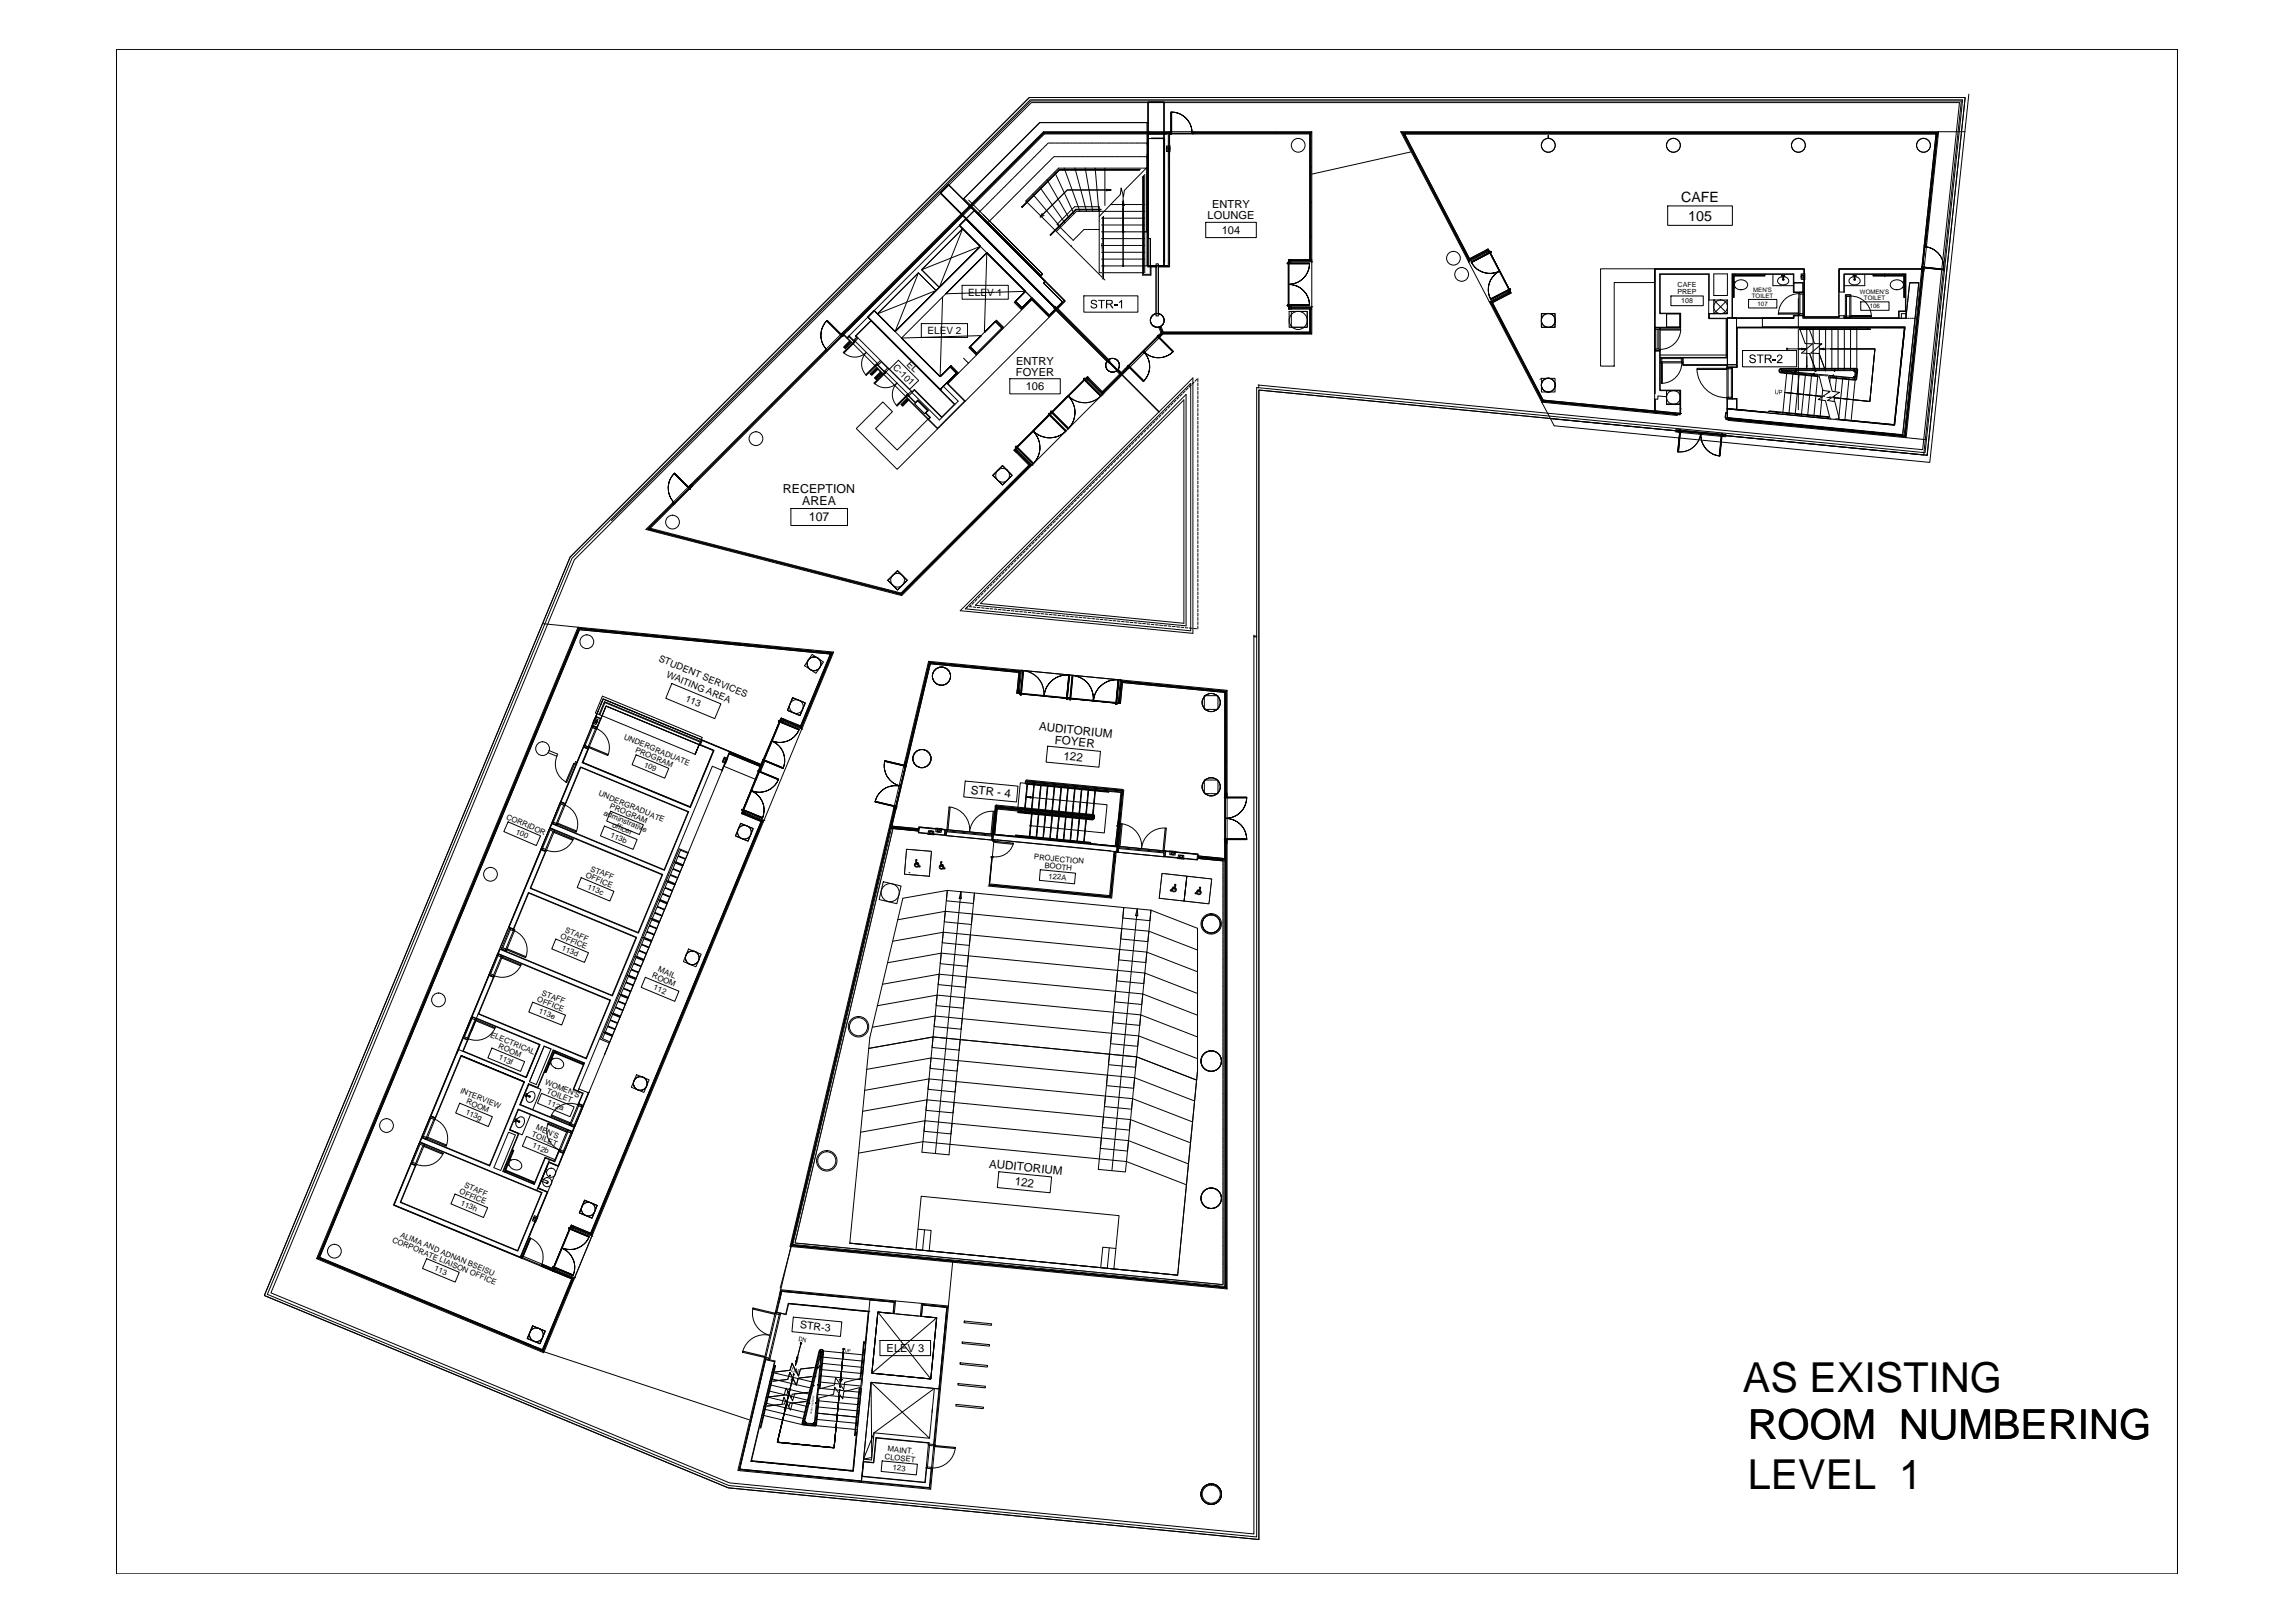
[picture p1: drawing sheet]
<svg xmlns="http://www.w3.org/2000/svg" width="841mm" height="594mm" viewBox="0 0 841 594" stroke-linecap="round" stroke-linejoin="round" font-family="sans-serif">
<defs><g id="words">
<g font-size="15.1">
<text x="638.7" y="509.9">AS EXISTING</text>
<text x="640.5" y="527.2">ROOM NUMBERING</text>
<text x="640.5" y="545.5">LEVEL 1</text>
</g>
<g font-size="5.2">
<text x="616" y="74">CAFE</text>
<text x="618.7" y="80.8">105</text>
</g>
<g font-size="4.5">
<text x="286.9" y="180.5">RECEPTION</text>
<text x="294" y="185">AREA</text>
<text x="296.4" y="191">107</text>
</g>
<g font-size="4.3">
<text x="380.6" y="267.5" transform="rotate(6 380.6 267.5)">AUDITORIUM</text>
<text x="386.4" y="272.4" transform="rotate(5 386.4 272.4)">FOYER</text>
<text x="389.6" y="278.3" transform="rotate(6 389.6 278.3)">122</text>
<text x="355.7" y="290.7" transform="rotate(6 355.7 290.7)">STR - 4</text>
<text x="362.3" y="427.6" transform="rotate(6 362.3 427.6)">AUDITORIUM</text>
<text x="371.7" y="434.2" transform="rotate(6 371.7 434.2)">122</text>
</g>
<g font-size="4.1">
<text x="444.2" y="76.3">ENTRY</text>
<text x="442.5" y="80.3">LOUNGE</text>
<text x="447.7" y="85.6">104</text>
<text x="372.3" y="137.6">FOYER</text>
<text x="372.4" y="133.5">ENTRY</text>
<text x="375.9" y="142.9">106</text>
<text x="324.9" y="495.2">ELEV 3</text>
</g>
<text font-size="3.9" x="293" y="486.6" transform="rotate(6 293 486.6)">STR-3</text>
<g font-size="3.7">
<text x="354.8" y="108.4">ELEV 1</text>
<text x="339.9" y="122.4">ELEV 2</text>
</g>
<g font-size="3.5">
<text x="241.1" y="242.1" transform="rotate(23 241.1 242.1)">STUDENT SERVICES</text>
<text x="244" y="247.9" transform="rotate(23 244 247.9)">WAITING AREA</text>
<text x="250.9" y="256.8" transform="rotate(23 250.9 256.8)">113</text>
</g>
<g font-size="3.4">
<text x="327.1" y="134.8" transform="rotate(45 327.1 134.8)">C-101</text>
<text x="332.1" y="133.5" transform="rotate(45 332.1 133.5)">EL</text>
</g>
<g font-size="2.9">
<text x="238.7" y="358" transform="rotate(22 238.7 358)">ROOM</text>
<text x="240.9" y="355.8" transform="rotate(22 240.9 355.8)">MAIL</text>
<text x="239.2" y="362.4" transform="rotate(23 239.2 362.4)">112</text>
</g>
<g font-size="2.8">
<text x="228.5" y="270.6" transform="rotate(23 228.5 270.6)">UNDERGRADUATE</text>
<text x="232.6" y="275.4" transform="rotate(22 232.6 275.4)">PROGRAM</text>
<text x="235.8" y="280.7" transform="rotate(23 235.8 280.7)">109</text>
<text x="219.2" y="291.3" transform="rotate(23 219.2 291.3)">UNDERGRADUATE</text>
<text x="185.3" y="299.8" transform="rotate(23 185.3 299.8)">CORRIDOR</text>
<text x="221" y="298.4" transform="rotate(22 221 298.4)">adminstrative</text>
<text x="223.3" y="296.1" transform="rotate(22 223.3 296.1)">PROGRAM</text>
<text x="188.8" y="305.3" transform="rotate(23 188.8 305.3)">100</text>
<text x="224.2" y="302.8" transform="rotate(22 224.2 302.8)">officer</text>
<text x="223.4" y="306.5" transform="rotate(23 223.4 306.5)">113b</text>
<text x="378.9" y="314.7" transform="rotate(6 378.9 314.7)">PROJECTION</text>
<text x="382.7" y="317.9" transform="rotate(6 382.7 317.9)">BOOTH</text>
<text x="214.5" y="321.3" transform="rotate(23 214.5 321.3)">OFFICE</text>
<text x="216.2" y="318.9" transform="rotate(23 216.2 318.9)">STAFF</text>
<text x="384.1" y="321.8" transform="rotate(5 384.1 321.8)">122A</text>
<text x="215" y="325.5" transform="rotate(23 215 325.5)">113c</text>
<text x="206.9" y="341.4" transform="rotate(23 206.9 341.4)">STAFF</text>
<text x="205.2" y="343.7" transform="rotate(22 205.2 343.7)">OFFICE</text>
<text x="205.6" y="347.9" transform="rotate(22 205.6 347.9)">113d</text>
<text x="198.3" y="364.4" transform="rotate(22 198.3 364.4)">STAFF</text>
<text x="196.7" y="366.8" transform="rotate(21 196.7 366.8)">OFFICE</text>
<text x="197.2" y="371" transform="rotate(21 197.2 371)">113e</text>
<text x="179.5" y="379.6" transform="rotate(22 179.5 379.6)">ELECTRICAL</text>
<text x="182.5" y="383.9" transform="rotate(23 182.5 383.9)">ROOM</text>
<text x="182.5" y="388" transform="rotate(23 182.5 388)">113f</text>
<text x="168.5" y="400.2" transform="rotate(22 168.5 400.2)">INTERVIEW</text>
<text x="199.5" y="397" transform="rotate(23 199.5 397)">WOMEN'S</text>
<text x="200.1" y="400.3" transform="rotate(22 200.1 400.3)">TOILET</text>
<text x="170.7" y="404.1" transform="rotate(22 170.7 404.1)">ROOM</text>
<text x="200.4" y="404.4" transform="rotate(23 200.4 404.4)">112a</text>
<text x="170.4" y="408" transform="rotate(23 170.4 408)">113g</text>
<text x="196.3" y="413.7" transform="rotate(23 196.3 413.7)">MEN'S</text>
<text x="194.6" y="416.1" transform="rotate(23 194.6 416.1)">TOILET</text>
<text x="194.9" y="420.2" transform="rotate(23 194.9 420.2)">112b</text>
<text x="168.2" y="437.1" transform="rotate(23 168.2 437.1)">OFFICE</text>
<text x="169.9" y="434.7" transform="rotate(23 169.9 434.7)">STAFF</text>
<text x="168.7" y="441.3" transform="rotate(23 168.7 441.3)">113h</text>
<text x="143.6" y="454.8" transform="rotate(23 143.6 454.8)">CORPORATE LIAISON OFFICE</text>
<text x="146.5" y="453" transform="rotate(23 146.5 453)">ALIMA AND ADNAN BSEISU</text>
<text x="159" y="465.3" transform="rotate(23 159 465.3)">113</text>
<text x="325.3" y="531.6" transform="rotate(6 325.3 531.6)">MAINT.</text>
<text x="324.1" y="534.4" transform="rotate(6 324.1 534.4)">CLOSET</text>
<text x="327.1" y="538.4" transform="rotate(6 327.1 538.4)">123</text>
</g>
<g font-size="2.6">
<text x="614.7" y="107.7">PREP</text>
<text x="614.8" y="105.1">CAFE</text>
<text x="616.1" y="111.1">108</text>
</g>
<g font-size="2.2">
<text x="642.5" y="106.8">MEN'S</text>
<text x="681.6" y="107.6">WOMEN'S</text>
<text x="642" y="109.1">TOILET</text>
<text x="644.1" y="112">107</text>
<text x="683.1" y="109.9">TOILET</text>
<text x="685.2" y="112.9">106</text>
</g>
<text font-size=".8" x="297.5" y="518" transform="rotate(-82 297.5 518)">OPEN TO BELOW</text>
</g></defs>
<!-- layer: Grid$0$A1-WALL-SHER -->
<path d="M420.7 50.7h5.9v46.6h-5.9zM354.1 80.1l3-3 32.8 32.9-2.9 3zM346.6 107.6l15-15 14.2 14.1-3.7 3.6 2.4 2.4 3.6-3.6 6.4 6.4 2.4-2.4-32.9-32.9-2.4 2.4 7.7 7.6-31.3 31.2-7.6-7.6-2.4 2.3 26.5 26.5M633 116.6h24.4v-1h3.3v1h37.7l1.4-12.9h3.4l-6 55.7-64.2-6.3v-3.3l61.3 5.9 3.8-35.8h-61.7v13.7h-3.4zM657.4 103.7h3.3v3.3h-3.3zM330.4 123.8l14.1 14.2 4-4M348.2 134.3l2.3 2.4-6 5.9M360.7 121.7l4.1-4 2.3 2.4-9.2 9.2-2.4-2.4 4.1-4M344.5 142.6h.1M285.5 477l1-4 41.2 4-.4 4.1-5.6-.5-2.2 22.3 21.6 2.2 2.2-22.4-5.6-.6 .4-4.1 8.9 .9-2.9 29.8-24.9-2.4-3.5 36.1-44.6-4.3 9.5-40.1 3.2 .8-8.6 36.4 37.5 3.6 5.7-58.5-29.5-2.9-1 4-2-.5" fill="none" stroke="#000" stroke-width=".37"/>
<!-- layer: Grid$0$A2-COLS-EXPO -->
<g fill="none" stroke="#000" stroke-width=".37">
<path d="M406 131.9a2.52 2.52 0 0 1 3.5 .1 2.52 2.52 0 0 1 .1 3.5zM409.4 135.6l-3.6-3.5a2.52 2.52 0 0 0 .1 3.5 2.52 2.52 0 0 0 3.5 0"/>
<circle cx="424.1" cy="117.4" r="2.52"/>
<circle cx="567.4" cy="141.1" r="2.52"/>
<circle cx="613.2" cy="145.5" r="2.52"/>
<circle cx="345" cy="247.7" r="3.3"/>
<circle cx="443.9" cy="257.3" r="3.3"/>
<circle cx="337.9" cy="277.8" r="3.3"/>
<circle cx="443.9" cy="288.2" r="3.3"/>
<circle cx="272.8" cy="304.8" r="2.52"/>
<circle cx="326.2" cy="326.9" r="3.3"/>
<circle cx="443.9" cy="338.4" r="3.3"/>
<circle cx="253.7" cy="350.8" r="2.52"/>
<circle cx="314.6" cy="376.1" r="3.3"/>
<circle cx="234.6" cy="396.8" r="2.52"/>
<circle cx="443.9" cy="388.6" r="3.7"/>
<circle cx="303" cy="425.2" r="3.3"/>
<circle cx="443.9" cy="438.9" r="3.7"/>
<circle cx="443.9" cy="547.3" r="3.7"/>
</g>
<!-- layer: Grid$0$A3-COLS-EXPO -->
<g fill="none" stroke="#000" stroke-width=".37">
<path d="M406 131.9a2.52 2.52 0 0 1 3.5 .1 2.52 2.52 0 0 1 .1 3.5zM409.4 135.6l-3.6-3.5a2.52 2.52 0 0 0 .1 3.5 2.52 2.52 0 0 0 3.5 0"/>
<circle cx="424.1" cy="117.4" r="2.52"/>
<circle cx="298.3" cy="243.1" r="2.52"/>
<circle cx="345" cy="247.7" r="3.3"/>
<circle cx="443.9" cy="257.3" r="3.3"/>
<circle cx="337.9" cy="277.8" r="3.3"/>
<circle cx="443.9" cy="288.2" r="3.3"/>
<circle cx="443.9" cy="338.4" r="3.3"/>
<circle cx="253.7" cy="350.8" r="2.52"/>
<circle cx="443.9" cy="388.6" r="3.7"/>
<circle cx="443.9" cy="438.9" r="3.7"/>
<circle cx="215.6" cy="442.9" r="2.52"/>
<circle cx="196.5" cy="488.9" r="2.52"/>
<circle cx="443.9" cy="547.3" r="3.7"/>
</g>
<!-- layer: Grid$0$A3-cols-hidn -->
<path d="M473.2 114.1h5.9v5.8h-5.9zM564.9 114.9h5v5h-5zM610.7 114.9h5v5h-5zM564.9 138.6h5v5h-5zM610.7 143.1h5v5h-5zM363.8 174.1l3.6-3.6 3.5 3.6-3.5 3.5zM325.3 212.5l3.6-3.5 3.6 3.5-3.6 3.6zM290.5 255.6l4.6 1.9-1.9 4.6-4.6-1.9zM271.4 301.6l4.6 1.9-1.9 4.6-4.6-1.9zM233.3 393.6l4.6 1.9-1.9 4.6-4.6-1.9z" fill="none" stroke="#000" stroke-width=".37"/>
<!-- layer: Grid$0$A4-COLS-EXPO -->
<g fill="none" stroke="#000" stroke-width=".37">
<path d="M406 131.9a2.52 2.52 0 0 1 3.5 .1 2.52 2.52 0 0 1 .1 3.5zM409.4 135.6l-3.6-3.5a2.52 2.52 0 0 0 .1 3.5 2.52 2.52 0 0 0 3.5 0"/>
<circle cx="424.1" cy="117.4" r="2.52"/>
<circle cx="298.3" cy="243.1" r="2.52"/>
<circle cx="443.9" cy="338.4" r="3.3"/>
<circle cx="234.6" cy="396.8" r="2.52"/>
<circle cx="443.9" cy="388.6" r="3.7"/>
<circle cx="443.9" cy="438.9" r="3.7"/>
<circle cx="443.9" cy="547.3" r="3.7"/>
</g>
<!-- layer: Grid$0$A4-cols-hidn -->
<g fill="none" stroke="#000" stroke-width=".37">
<path d="M363.8 174.1l3.6-3.6 3.5 3.6-3.5 3.5zM325.3 212.5l3.6-3.5 3.6 3.5-3.6 3.6zM290.5 255.6l4.6 1.9-1.9 4.6-4.6-1.9zM441.3 254.8h5v5h-5zM441.3 285.7h5v5h-5zM271.4 301.6l4.6 1.9-1.9 4.6-4.6-1.9zM323.7 322.9l6.5 1.6-1.6 6.5-6.4-1.5zM252.3 347.6l4.7 1.9-2 4.6-4.6-1.9zM214.2 439.6l4.6 1.9-1.9 4.6-4.6-1.9zM195.2 485.6l4.6 1.9-1.9 4.7-4.7-2z"/>
<circle cx="345" cy="247.7" r="3.3"/>
<circle cx="337.8" cy="277.8" r="3.3"/>
</g>
<!-- layer: Grid$0$A2-cols-hidn -->
<path d="M472.4 114.1h6.7v5.8h-6.7zM564.9 114.9h5v5h-5zM610.7 114.9h5v5h-5zM367.4 170.5l3.5 3.6-3.5 3.5-3.6-3.5zM325.3 212.5l3.6-3.5 3.6 3.5-3.6 3.6zM297.6 239.7l4.2 2.8-2.8 4.1-4.2-2.8zM290.5 255.6l4.6 1.9-1.9 4.6-4.6-1.9zM214.2 439.6l4.6 1.9-1.9 4.6-4.6-1.9zM195.2 485.6l4.6 1.9-1.9 4.7-4.7-2z" fill="none" stroke="#000" stroke-width=".37"/>
<!-- layer: Grid$0$A1-COLS-EXPO -->
<g fill="none" stroke="#000" stroke-width=".37">
<path d="M422.6 119.4h.1M424.5 114.9v.8h-.9v-.8a2.48 2.48 0 0 0-2 1.9 2.48 2.48 0 0 0 1 2.6M424.5 114.9a2.52 2.52 0 0 1 1.9 3.4 2.52 2.52 0 0 1-3.8 1.1M405.7 132.3l.5 .6 .6-.6-.6-.6a2.52 2.52 0 0 1 4 1.6 2.52 2.52 0 0 1-3 2.9 2.52 2.52 0 0 1-1.5-3.9zM409.1 135.8h.1M365.9 172.1h.1M365.9 172a2.52 2.52 0 0 0-.4 3.8 2.52 2.52 0 0 0 3.8 0 2.52 2.52 0 0 0-.4-3.8M365.9 172l1.5-.4 1.5 .4M368.8 172.1h.1"/>
<circle cx="475.7" cy="53.2" r="2.52"/>
<circle cx="567.4" cy="53.2" r="2.52"/>
<circle cx="613.2" cy="53.2" r="2.52"/>
<circle cx="659" cy="53.2" r="2.52"/>
<circle cx="704.9" cy="53.2" r="2.52"/>
<circle cx="475.7" cy="117.4" r="3.3"/>
<circle cx="567.4" cy="117.4" r="2.52"/>
<circle cx="567.4" cy="141.1" r="2.52"/>
<circle cx="277" cy="160.7" r="2.52"/>
<circle cx="246.5" cy="191.2" r="2.52"/>
<circle cx="328.9" cy="212.5" r="2.52"/>
<circle cx="215" cy="235" r="2.52"/>
<circle cx="291.8" cy="258.8" r="2.52"/>
<circle cx="298.3" cy="243.1" r="2.52"/>
<circle cx="345" cy="247.7" r="3.3"/>
<circle cx="443.9" cy="257.3" r="3.3"/>
<circle cx="198.8" cy="274.2" r="2.52"/>
<circle cx="337.9" cy="277.8" r="3.3"/>
<circle cx="443.9" cy="288.2" r="3.3"/>
<circle cx="272.8" cy="304.8" r="2.52"/>
<circle cx="179.7" cy="320.2" r="2.52"/>
<circle cx="443.9" cy="338.4" r="3.7"/>
<circle cx="253.7" cy="350.8" r="2.52"/>
<circle cx="160.7" cy="366.2" r="2.52"/>
<circle cx="314.6" cy="376.1" r="3.7"/>
<circle cx="234.6" cy="396.8" r="2.52"/>
<circle cx="443.9" cy="388.6" r="3.7"/>
<circle cx="141.6" cy="412.2" r="2.52"/>
<circle cx="303" cy="425.2" r="3.7"/>
<circle cx="443.9" cy="438.9" r="3.7"/>
<circle cx="122.5" cy="458.3" r="2.52"/>
<circle cx="215.6" cy="442.9" r="2.52"/>
<circle cx="196.5" cy="488.9" r="2.52"/>
<circle cx="443.9" cy="547.3" r="3.7"/>
</g>
<!-- layer: Grid$0$A1-cols-hidn -->
<path d="M610.7 114.9h5v5h-5zM610.7 143.1h5v5h-5z" fill="none" stroke="#000" stroke-width=".37"/>
<!-- layer: Grid$0$A-ANNO-SYMB-GRID -->
<g fill="none" stroke="#000" stroke-width=".37">
<path d="M437.6 139.9l-.7 .8M438.7 138.8l-.7 .8M439 138.7v1M417.7 159.8l-.7 .8M418.8 158.7l-.7 .8M419.9 157.6l-.7 .8M421 156.5l-.7 .8M422.1 155.4l-.7 .8M423.2 154.3l-.7 .8M424.3 153.2l-.7 .8M425.4 152.1l-.7 .8M426.5 151l-.7 .8"/>
<path d="M427.6 149.9l-.7 .8M428.7 148.8l-.7 .7M429.8 147.7l-.7 .7M430.9 146.6l-.7 .7M432 145.5l-.7 .7M433.2 144.4l-.8 .7M434.3 143.3l-.8 .7M435.4 142.1l-.8 .8M436.5 141l-.8 .8M439 140.2v1.1M439 141.8v1.1M439 143.4v1"/>
<path d="M439 144.9v1.1M439 146.5v1M439 148.1v1M439 149.6v1.1M439 151.2v1M439 152.8v1M439 154.3v1M439 155.9v1M439 157.4v1.1M439 159v1M397.8 179.7l-.7 .8M398.9 178.6l-.7 .8"/>
<path d="M400 177.5l-.7 .8M401.1 176.4l-.7 .8M402.2 175.3l-.7 .8M403.3 174.2l-.7 .7M404.4 173.1l-.7 .7M405.5 172l-.7 .7M406.6 170.9l-.7 .7M407.7 169.8l-.7 .7M408.8 168.7l-.7 .7M410 167.6l-.8 .7M411.1 166.5l-.8 .7M412.2 165.3l-.8 .8"/>
<path d="M413.3 164.2l-.8 .8M414.4 163.1l-.7 .8M415.5 162l-.7 .8M416.6 160.9l-.7 .8M439 160.6v1M439 162.1v1.1M439 163.7v1M439 165.3v1M439 166.8v1M439 168.4v1M439 169.9v1.1M439 171.5v1"/>
<path d="M439 173v1.1M439 174.6v1.1M439 176.2v1M439 177.7v1.1M439 179.3v1M377.9 199.6l-.7 .7M379 198.5l-.7 .7M380.1 197.4l-.7 .7M381.2 196.3l-.7 .7M382.3 195.2l-.7 .7M383.4 194.1l-.7 .7M384.5 193l-.7 .7"/>
<path d="M385.6 191.9l-.7 .7M386.8 190.8l-.8 .7M387.9 189.7l-.8 .7M389 188.5l-.8 .8M390.1 187.4l-.8 .8M391.2 186.3l-.7 .8M392.3 185.2l-.7 .8M393.4 184.1l-.7 .8M394.5 183l-.7 .8M395.6 181.9l-.7 .8M396.7 180.8l-.7 .8M439 180.9v1"/>
<path d="M439 182.4v1.1M439 184v1M439 185.5v1.1M439 187.1v1.1M439 188.7v1M439 190.2v1.1M439 191.8v1.1M439 193.4v1M439 194.9v1.1M439 196.5v1M439 198.1v1M439 199.6v1"/>
<path d="M358 219.5l-.7 .7M359.1 218.4l-.7 .7M360.2 217.3l-.7 .7M361.3 216.2l-.7 .7M362.4 215.1l-.7 .7M363.6 214l-.8 .7M364.7 212.9l-.8 .7M365.8 211.7l-.8 .8M366.9 210.6l-.8 .8M368 209.5l-.7 .8M369.1 208.4l-.7 .8M370.2 207.3l-.7 .8"/>
<path d="M371.3 206.2l-.7 .8M372.4 205.1l-.7 .8M373.5 204l-.7 .8M374.6 202.9l-.7 .8M375.7 201.8l-.7 .8M376.8 200.7l-.7 .8M439 201.2v1M439 202.7v1.1M439 204.3v1M439 205.9v1M439 207.4v1.1M439 209v1"/>
<path d="M439 210.6v1M439 212.1v1M439 213.7v1M439 215.3v1M439 216.8v1M439 218.3v1.1M439 219.9v1.1M355.8 221.7l-.5 .5 .7 .1M356.5 222.3l1.1 .1M356.9 220.6l-.7 .7M358.1 222.5l1 .1M359.7 222.6l1 .1"/>
<path d="M361.2 222.8l1.1 .1M362.8 223h1M364.3 223.1l1.1 .1M365.9 223.3h1M367.4 223.4l1.1 .1M369 223.5l1 .1M370.6 223.7l1 .1M372.1 223.8l1 .1M373.6 224l1.1 .1M375.2 224.1l1 .1M376.8 224.3l1 .1M378.3 224.4l1.1 .2"/>
<path d="M379.9 224.6l1 .1M381.4 224.7l1.1 .2M383 224.9l1 .1M384.5 225.1l1.1 .1M386.1 225.2l1 .1M387.7 225.4l1 .1M389.2 225.5l1 .1M390.8 225.7h1M392.3 225.8l1 .1M393.9 226h1M395.4 226.1l1.1 .1M397 226.3h1"/>
<path d="M398.5 226.4l1.1 .1M400.1 226.6l1 .1M401.6 226.7l1.1 .1M403.2 226.9l1 .1M404.8 227l1 .1M406.3 227.1l1 .2M407.9 227.3l1 .1M409.4 227.5l1 .1M411 227.6l1 .1M412.5 227.8l1.1 .1M414.1 227.9l1 .1M415.6 228.1l1.1 .1"/>
<path d="M417.2 228.2l1 .1M418.7 228.4l1.1 .1M420.3 228.5l1.1 .1M421.9 228.7l1 .1M423.4 228.8l1 .1M425 229l1 .1M426.5 229.1l1 .1M428.1 229.3l1 .1M429.6 229.4l1.1 .1M431.2 229.6l1 .1M432.7 229.7l1.1 .2M434.3 229.9l1 .1"/>
<path d="M435.8 230l1.1 .2M437.4 230.2l1.1 .1M439 221.5v1M439 223v1.1M439 224.6v1.1M439 226.2v1M439 227.7v1.1M439 229.3v1"/>
</g>
<!-- layer: Grid$0$A-flor-expa -->
<path d="M344.6 70.6l80.2 80.2-80.3-80" fill="none" stroke="#000" stroke-width=".37"/>
<!-- layer: Grid$0$A2-WALL-SHER -->
<path d="M420.7 37.4h5.9v59.9h-5v-9.9h-.9zM344.6 70.6l3-2.9 35.4 35.3-.6 .6 7 7-2.4 2.4zM346.6 107.6l15-15 14.2 14.1-3.7 3.6 2.4 2.4 3.6-3.6 6.4 6.4 2.4-2.4-32.9-32.9-2.4 2.4 7.7 7.6-31.3 31.2-7.6-7.6-2.4 2.3 26.5 26.5M330.4 123.8l14.1 14.2 4-4M350.5 136.7l-6 5.9M359.6 122.9l-4.1 4 2.4 2.4M367.1 120.1l-2.3-2.4-4.1 4M344.5 142.6h.1" fill="none" stroke="#000" stroke-width=".37"/>
<!-- layer: Grid$0$A3-WALL-SHER -->
<g fill="none" stroke="#000" stroke-width=".37">
<path d="M420.7 37.4h5.9v59.9h-5v-9.9h-.9zM344.6 70.6l3-2.9 35.4 35.3-.6 .6 7 7-2.4 2.4zM420.7 97.3h.1M346.6 107.6l15-15 14.2 14.1-3.7 3.6 2.4 2.4 3.6-3.6 6.4 6.4 2.4-2.4-32.9-32.9-2.4 2.4 7.7 7.6-31.3 31.2-7.6-7.6-2.4 2.3 26.5 26.5M657.4 116.4h-11.5v3.3h52.2l-3.8 35.9-57.9-5.7v-3.7h-3.4v6.7l64.2 6.3 6-55.7h-3.4l-1.4 12.9M657.4 103.5h3.3v12.9M330.4 123.8l14.1 14.2 4-4M350.5 136.7l-6 5.9M359.6 122.9l-4.1 4 2.4 2.4M367.1 120.1l-2.3-2.4-4.1 4M636.4 134.4v-18h-3.4v18.2M344.5 142.6h.1"/>
<path d="M636.5 146v3.9"/>
</g>
<!-- layer: Grid$0$A4-WALL-SHER -->
<g fill="none" stroke="#000" stroke-width=".37">
<path d="M420.7 37.4h5.9v59.9h-5v-9.9h-.9zM344.6 70.6l3-2.9 35.4 35.3-.6 .6 7 7-2.4 2.4zM351.6 82.6l2.4-2.4 32.9 32.9-2.4 2.4zM346.6 107.6l15-15 14.2 14.1-3.7 3.6 2.4 2.4 3.6-3.6 6.4 6.4 2.4-2.4-32.9-32.9-2.4 2.4 7.7 7.6-31.3 31.2-7.6-7.6-2.4 2.3 26.5 26.5M330.4 123.8l14.1 14.2 4-4M348.2 134.3l2.3 2.4-6 5.9M359.6 122.9l-4.1 4 2.4 2.4M367.1 120.1l-2.3-2.4-4.1 4M636.5 120v14.4M344.5 142.6h.1M288.9 477.4l20 1.9M309.3 475.2l-22.8-2.2-1.8 7.6"/>
<path d="M318.4 480.3l.4-4.2 8.9 .9-.4 4.1-5.6-.5-2.2 22.3 21.6 2.2 2.2-22.4-5.6-.6 .4-4.1 8.9 .9-2.9 29.8-24.9-2.4-3.5 36.1-44.6-4.3 9.5-40.1M318.4 480.3h.1M318.4 480.3l-5.7 58.5-37.5-3.6"/>
</g>
<!-- layer: PLAN-01$0$A-wall-intr -->
<g fill="none" stroke="#000" stroke-width=".37">
<path d="M420.7 49.2v48.4h2.9M421.1 48.6v.5h-.4M422.1 50.7h.1M422.1 50.7l4.7-.1v45.4h-.2M422.5 50.7h4.1v45.3M428.1 49.4v47.9h-1.5M428.4 55.5l.1 42.1h-4M428.4 49.2v4.3M514.1 48.8l5.7 11M514.2 48.7h10.3M519.9 60l5.8 11M524.7 48.7h12.4"/>
<path d="M537.3 48.7h12.5M550 48.7h12.5M562.6 48.7h12.5M575.3 48.7h12.5M352.8 79l-42.1 42.1M352.9 78.9l34.1 34.1 .2-.3M355.2 75.8l.4 .4 .3-.3M356 76.1l34.2 34.2-2.8 2.7M357.1 77.1l-3 3M525.8 71.2l12.5 24.1M351.6 82.6l-31.2 31.2M352.8 83.8l-15.1 15 6.5 6.5"/>
<path d="M354 80.2l32.9 32.9M426.6 96h.2M704.1 98.6h-30.1v8.4h1.7v-6.7h22.7v16.3h-22.7v-1h-1.7v.6h-13v-.6h-.3M318 116.1l-7.6 7.6-1.1-1.2M319.2 117.3l-5.7 5.7M343 106.4l-6.4-6.5-15.1 15.1M346.6 107.6l15-15 14.2 14.1-4 3.9 2.6 2.6 3.7-3.7 6.4 6.4 2.4-2.3-2.4 2.3-6.4-6.4-3.7 3.7M606.5 120h1.7M610.7 114.9v5M626.3 116.6v-1.7v1.7h6.7v14.5h-16.2v2.5h19.6v-13.7h61.7l-3.8 35.8-61.3-5.9M628 100.3h5v7.9h-5zM628 109.9h.1"/>
<path d="M632.6 116.7v14.2M636.4 116.4h-3.4v18h3.5M657.4 107v-6.7h-22.7v16.3h22.7v-.9M657.4 115.6h1.6M659.3 107.2h1.8M659.3 115.4h1.8M659.4 115.6h1.6M661 100.3v-1.7h-54.5v21.3h9.2v-5h-7.5v-14.6h18.1v9.6M661 102.3v4.7h-1.6M676.3 108.1h1.9M676.3 116.3h1.9M676.4 107.9h1.7"/>
<path d="M676.4 116.4h1.7M698.4 114.9h-1.6v1.7M698.4 114.1h-2.5v2.5M309.1 129.1a6 6 0 0 0 8.4 0 5.9 5.9 0 0 0 0 8.4M310.4 123.9l.9 .8zM311.1 123l1.7 1.7 1.2-1.1-.5-.6M311.1 123l-.7 .7M311.7 125l-2.3 2.4-.3-.3 2.4-2.4 10.3 10.4-2.3 2.4-.3-.3 2.4-2.3M311.8 125.1l-2.3 2.4 .3 .2 2.3-2.3M321.2 134.5l-2.4 2.3 .3 .3 2.4-2.4M322 135.2l.6 .9zM323 132.5l2.3 2.3-1.2 1.2-2.3-2.3"/>
<path d="M323.1 136.3l-2.4 2.4-.3-.3 2.4-2.3 .6 .6M323.1 136.5l-2.3 2.3 .3 .3 2.3-2.4M323.4 136.7l9.7 9.7-2.3 2.4-.3-.3 2.4-2.3M344.5 138l4-4 2.5 2.6-3.9 3.9 6.4 6.4-9.9 10-3.3-3.3 .7-.7-1.7-1.7 .9-.8-3.9-3.9-.8 .9-2.4-2.4 2-2.1 10 10M360.7 121.7l4.4-4.3 2.5 2.6-9.8 9.9-2.6-2.7 4.4-4.3M553.6 124.5l5.8 11.1M559.4 135.7l5.8 11.1M606.4 128.3h1.9M606.4 120.1h1.9M606.5 128.5h1.7M607.5 120.6v7.2M608.5 131v1.8"/>
<path d="M616.6 131v1.9M616.8 133.8h16.1M320.3 140.3a5.9 5.9 0 0 0 8.4 0 6 6 0 0 0 0 8.4M332.5 145.8l-2.4 2.4 .3 .2 2.4-2.4M333.3 146.5l6.7 7.1zM336.3 146.8l3.6 3.6-1.1 1.1-3.6-3.6zM344.5 142.6l5.5 5.5M345.7 141.5l5.4 5.4-6.8 6.9-10.1-10M565.3 146.9l12.5 1.3M577.9 148.2l12.5 1.2M590.5 149.4l12.5 1.2M603.1 150.6l3.6 .3"/>
<path d="M606.5 144.2v-15.6h1.7v14.5h7.5v8.3M606.5 146.2v4.3l.4 .1M606.9 151l7.9 .8M615.7 149.8h.1M632.4 151.2l-.2 1.8M633 149.8v1.6h-.4l-.2 1.7M633 149.8l5.6 .5M201.1 274.9l3.3 1.3-.4 .8-3.2-1.3M204.1 276.9a7.5 7.5 0 0 0 3.6 9.7M211.6 279.2l-.7-.2-.3 .7 .7 .3M213.9 273.7l-8.3 20 1.6 .6 5.5-13.4 39.7 16.4-8.9 21.5-41.2-17.1-.7 1.5 41.2 17.1-8.9 21.5-39.6-16.4 5.6-13.5M213.9 273.7l1.5 .6-2.1 5 39.7 16.5 8.7-21-5-2.1 .6-1.5 10 4.2-2.8 6.7-3.5-1.4-48.9 118.1 3.5 1.4-1.9 4.7-1.6-.7 1.6-3.8-3.5-1.5 4-9.6-11.5-4.8-5.7 13.8-3.3-1.4-3.2 7.8 19.8 8.2-.6 1.5-19.8-8.2-3.2 7.7 3.3 1.3-5.8 13.8 11.6 4.8 4-9.7 3.5 1.4 1.6-3.7 1.5 .6-1.9 4.6-3.4-1.5"/>
<path d="M213.9 273.4l1.7 .7M213.9 273.6l1.5 .7M217 265.9l1.7 .7M217.2 265.8l1.5 .6M218.2 263.1l.3-.5 1.5 .7-1.2 3-1.6-.6 .3-.7M205.4 293.9l1.7 .7M205.6 293.8l1.5 .6M410.2 299.7l-1 10.3M410.6 298.2l-1.3 13.7-.4-.1M198.3 311l1.7 .7M198.3 311.2l1.6 .6M199.9 311.9l-1.6-.6-11.8 28.4 1.6 .6 5.5-13.4 39.7 16.4-8.9 21.5-41.2-17.1-.6 1.6 41.1 17-8.8 21.5-39.7-16.4 5.6-13.5-1.5-.6-5.6 13.4"/>
<path d="M201.5 303.4l1.7 .8M201.6 303.3l1.6 .6M202.3 301.4l1.7 .7M202.3 301.6l1.5 .6M252.2 312.2l-3.2-1.3-2 4.7 3.2 1.4-3.2-1.4-2.8 7 3.2 1.3-3.2-1.3-2.9 6.9 3.2 1.3-3.2-1.3-2.9 6.9 3.3 1.4-3.3-1.4-2.9 7 3.3 1.3-3.3-1.3-2.8 6.9 3.2 1.3-3.2-1.3-2.9 6.9 3.2 1.3-3.2-1.3-2.9 6.9 3.2 1.4-3.2-1.4-2.9 7 3.3 1.3-3.3-1.3-2.8 6.9 3.2 1.3-3.2-1.3-1.1 2.6 3.2 1.4M336.8 303.6l.1-.5 6.1 .6M336.9 303.1l-.2 1.8 3.4 .3M345 303.9l1.3 .1-.2 1.8-3.8-.4M346.3 304.1l-.2 1.7M363.2 314.1h.7M363.7 307.5l1.7 .2M363.8 307.7l.7 .1"/>
<path d="M363.9 307.5l.1-1.7 45.4 4.4M363.9 305.5l-.2 2.2M365.5 307.7l41.5 4M408.9 311.8h.1M409 310.2h.4l-.1 1.7-.4-.1M409.5 310.2l-.2 1.7M427.2 311.9l1.4 .1M427.2 311.7l-.2 2 4.8 .4M430.9 312.2l7.9 .8-.1 1.8-4.9-.4M186.9 339.9l1.7 .7M187 339.8l1.6 .6M179.3 357l1.7 .7"/>
<path d="M179.3 357.2l1.5 .6M182.4 349.4l1.7 .8M182.6 349.3l1.5 .7M183.8 347.5l1.7 .7M183.8 347.7l1.5 .6M172.9 372.5l1.7 .7M173 372.3l1.6 .7M173.6 371l-6.2 14.9M174.4 373.5l-4.8 11.5M174.6 372.9l23.3 9.7-5.1 12.1-24.8-10.3M168.2 383.9l-10.2 24.9M168.9 386.6l-9.4 22.8-1.5-.6"/>
<path d="M169.7 380.1l1.7 .7M169.7 380.3l1.6 .6M192.2 396.2l-23.3-9.6 23.3 9.6-12.7 30.8-24.9-10.2-.6 1.5 44.6 18.5-8.8 21.4-43.1-17.8 5.5-13.5-1.5-.6-6.2 15 46.1 19.1 5.4-12.9M197.9 382.6l-5.1 12.1M199.4 383.2l2.5 1-5.4 13-2.5-1zM199.4 383.2l-5.4 13M212.1 398.8l-.3 .8M153.8 418.5l1.7 .7M153.9 418.4l1.6 .6M154.7 416.5l1.7 .7M154.7 416.7l1.5 .6M157.8 408.9l1.7 .7"/>
<path d="M157.9 408.8l1.5 .6M186.4 414.7l2.5 1-5.4 13-2.5-1zM208 414l1.7 .7M208.1 413.8l1.6 .7M208.8 412l1.7 .7M208.8 412.1l1.6 .7M211.9 404.4l1.7 .7M212.1 404.3l1.5 .6M150.7 426l1.7 .7M150.7 426.2l1.5 .6M197 435.2l3.5 1.5-3.7 8.9M197 435.2l-.3 .8"/>
<path d="M201.1 425.5l-4.1 9.7M201.4 424.8l-.3 .7M204.9 421.5l1.7 .7M204.9 421.7l1.5 .6M194.2 452h.1M327.7 477v-.3l-41.4-4-1.8 7.8M328.2 476.5l-42.1-4.1-1.9 8.2M337.7 477.4l9.9 1-5 51M338.1 478v-.2l9.1 .8-4.9 50.5M280.1 497.6l-9.7 41 70.7 6.9 .7-7.5M280.2 497.5l1.8 .5M280.3 497.7l1.6 .4"/>
<path d="M280.6 498h-.3l-9.5 40.3 70 6.8 .6-7.1-.2-.1-.7 7-24.8-2.5M284.2 480.7l1.8 .4M284.3 480.5l1.6 .4M327.7 481.1l-6-.5-2.2 22.3 21.6 2.2 2.2-22.4-6-.6M344.9 500h.1M341.7 516l-.1 1.3M342.4 508.5l-1.8 18.3-20.3-2-.9 9.9-2.9-.3M344.1 508.7l-2 20.4M275.2 535.2l37.5 3.6M340.5 528.9v-.5l-19.5-1.9-.9 9.2-3.7-.4M315.9 540.8l23.2 2.2M340.8 545.1l.3 .4"/>
</g>
<!-- layer: A-SECT-003 -->
<g fill="none" stroke="#000" stroke-width=".37">
<path d="M404.9 77.4h-10.4l-7.4 7.4M420.6 61.6h-32.7l-12 12M402.8 81v18.9M608.4 132.8v10.1h7.5v8.6M608.4 128.4v2.6M632.9 133.8v.7M635 134.5l-.1 .1M636.5 120l61.4 .1-3.8 35.5-61.2-6v-3.5M636.5 133.8v.8h-3.6M666.5 137.1l3.4 .3 1.5 5.9 2.7 .4-4.4 3 2.7 .4 1.7 6.7-3.4-.4-1.7-6.6-2.7-.5 4.4-2.9-2.7-.4zM697.9 120.1l-1.5 14.3M615.9 151.5h.1"/>
<path d="M634.9 146v.1M363.9 305.5l45.3 4.5M299.6 508.8l6.2-1.5 .4-2.7 3 4.3 .4-2.6 6.2-1.6-.3 3.4-6.3 1.6-.4 2.7-2.9-4.4-.5 2.7-6.1 1.6z"/>
</g>
<!-- layer: Grid$0$A4-COLS-HATCH -->
<g fill="none" stroke="#000" stroke-width=".37">
<path d="M214.2 439.6l4.6 1.9-1.9 4.6-4.6-1.9zM195.2 485.6l4.6 1.9-1.9 4.7-4.7-2z"/>
<circle cx="234.6" cy="396.8" r="2.52"/>
</g>
<!-- layer: Circulation$0$A-ANNO-SHFT -->
<path d="M361.6 92.6l-.9 29.1M345.4 108.8l-.9 29.2M375.8 106.7l-29.2 .9M359.6 122.9l-29.2 .9M321.7 480.6l19.4 24.5M343.3 482.7l-23.8 20.2" fill="none" stroke="#000" stroke-width=".37"/>
<!-- layer: Circulation$0$A-ANNO-NOTE-100 -->
<path d="M337.6 118.5h17v5.1h-17zM352.6 104.5h16.9v5.1h-16.9z" fill="none" stroke="#000" stroke-width=".37"/>
<!-- layer: Circulation$0$A1-ANNO-STRS-100 -->
<g fill="none" stroke="#000" stroke-width=".37">
<path d="M405.5 69.6h-14.4l-9.6 9.6M405.5 69.3l1.7 .3-1.7 .3zM411.6 76.2v21.2M660.2 129.3l3 .2 2.3 6.4M666.6 129.5l2.4 6.4M309.1 494.1l-3.4 36.2-20.8-2.1 2.8-11.9M288.1 514.7l-.1 1.7-.6-.2zM289.2 508.5l.6 .2-.7 1.5zM290.8 503.5l-1.3 5.1M296.7 513.2l-6.3 .7-.7 2.6-2.4-4.7-.8 2.6-6.6 .7M297.5 509.8l-6.3 .7-.7 2.6-2.4-4.7-.8 2.6-6.6 .8"/>
<circle cx="381.5" cy="79.2" r=".23"/>
<circle cx="411.6" cy="97.4" r=".23"/>
<circle cx="309.2" cy="494.1" r=".23"/>
<circle cx="290.9" cy="503.4" r=".23"/>
</g>
<!-- layer: Circulation$0$A3-ANNO-STRS-100 -->
<g fill="none" stroke="#000" stroke-width=".37">
<path d="M392.4 90.1h.1M659.4 120l2.1 5.8 2.7 .1-4 3.4M662.8 120l2.2 5.8 2.7 .1-4.1 3.4M666.8 127.8l1.7-.3v.6zM291.9 497.1l.6 .1-.6 1.6zM293.5 492.1l-1.3 5M309.1 494.1l-3.4 36.2-20.8-2.1 4.4-18.7M289.4 502.8l.2 .1M299 504l-6.5 .8-.7 2.6-2.4-4.7-.7 2.5-6.6 .8M299.8 500.7l-6.5 .7-.7 2.6-2.3-4.7-.8 2.6-6.6 .8"/>
<circle cx="411.6" cy="84.9" r=".23"/>
<circle cx="293.5" cy="492" r=".23"/>
<circle cx="309.2" cy="494.1" r=".23"/>
</g>
<!-- layer: Circulation$0$A1-STRS-RAIL -->
<path d="M420.3 63v34.4h-.8M280.6 515.1l-.6 2.7-.3-.1 .6-2.6" fill="none" stroke="#000" stroke-width=".37"/>
<!-- layer: Circulation$0$A2-ANNO-STRS-100 -->
<g fill="none" stroke="#000" stroke-width=".37">
<path d="M420.6 57.7v3.4M411.6 75.3v9.6M411.6 73.6l.3 1.7h-.6zM654.9 127.8h5.2M660.1 127.5l1.7 .3-1.7 .3zM663.2 129.5l2.3 6.4M663.6 129.3l3 .2 2.4 6.4M670.7 127.8h16.4l-1.9 19.3-31.1-3.4M291.6 498.4l.6 .1-.7 1.6zM293.5 492.1l-1.6 6.4M309.1 494.1l-3.4 36.2-20.8-2.1 4.4-18.7M299 504l-6.5 .8-.7 2.6-2.4-4.7-.7 2.5-6.6 .8"/>
<path d="M299.8 500.7l-6.5 .7-.7 2.6-2.3-4.7-.8 2.6-6.6 .8"/>
<circle cx="411.6" cy="84.9" r=".23"/>
<circle cx="654.9" cy="127.8" r=".23"/>
<circle cx="293.5" cy="492" r=".23"/>
<circle cx="309.2" cy="494.1" r=".23"/>
</g>
<!-- layer: Circulation$0$A2-STRS-RAIL -->
<path d="M420.3 57.6v.4M420.3 61.4v23.5h-.8M362 81.5l19.5 19.5M363.8 82.1l18.3 18.3" fill="none" stroke="#000" stroke-width=".37"/>
<!-- layer: Circulation$0$A3-STRS-RAIL -->
<path d="M420.3 56.4v28.5h-.8M420.3 52.4v.6M358.5 78l23 23 .6-.6-21.8-21.8M382.1 100.4l-.6 .6" fill="none" stroke="#000" stroke-width=".37"/>
<!-- layer: Circulation$0$A2-STRS-EDGE -->
<path d="M420.3 57.6h.3M362 81.5v.3" fill="none" stroke="#000" stroke-width=".37"/>
<!-- layer: Circulation$0$A3-STRS-EDGE -->
<path d="M420.3 52.4l.4 .2" fill="none" stroke="#000" stroke-width=".37"/>
<!-- layer: Circulation$0$A3-STRS-OVHD -->
<path d="M420.6 44.9h.1M420.6 44.9h-39.6l-28 28" fill="none" stroke="#000" stroke-width=".37"/>
<!-- layer: Circulation$0$A4-STRS-EDGE -->
<path d="M420.6 45.1l-39.6-.2-27.8 28.1" fill="none" stroke="#000" stroke-width=".37"/>
<!-- layer: Circulation$0$A4-STRS-RAIL -->
<path d="M420.3 45.1v39.8M353.3 72.8l28.2 28.2 .6-.6-27.1-27.1M278.7 522.3l.4 .1" fill="none" stroke="#000" stroke-width=".37"/>
<!-- layer: Circulation$0$A2-ANNO-STRS-100 -->
<g fill="#000">
<path d="M650.6 142.6l.1 1.4 .3 .2 .4-.2 .3-1.3-.1 1.3-.3 .4-.7-.3z"/>
<path d="M652.1 142.8l.8 .1 .2 .6-.3 .3h-.6l-.3 .7zM652.2 143v.6h.6l.1-.4z"/>
</g>
<!-- layer: Circulation$0$A3-ANNO-STRS-100 -->
<g fill="#000">
<path d="M294.4 489.8l.6 1.5 .5-1.2-.4 1.6-.6-1.5-.5 1.3z"/>
<path d="M293 489.5l.8 .2 .2 .4-.1 .8-.4 .4-.9-.2zM293.2 489.7l-.3 1.3 .5 .1 .3-.3 .1-.7z"/>
</g>
<!-- layer: Circulation$0$A1-ANNO-STRS-100 -->
<g fill="#000">
<path d="M309.9 494l.2 1.2 .3-.3 .3-.8-.4 1.2-.5-.2zM291.7 501.2l.7 1.5 .4-1.3-.3 1.7-.6-1.5-.5 1.2z"/>
<path d="M310.9 494.1l.8 .3-.2 .5h-.5l-.1 .5zM311 494.3v.4h.4l.1-.3z"/>
<path d="M290.3 500.8l.8 .2 .3 .4-.1 .7-.5 .6-.8-.2zM290.5 501.1l-.3 1.3h.6l.3-1z"/>
</g>
<!-- layer: Circulation$0$A-ANNO-NOTE-50 -->
<path d="M397.2 108.4h19.8v5.9h-19.8zM638.6 128.4h19.8v6h-19.8zM290.7 482.4l17.8 1.8-.5 5.3-17.8-1.7zM322.5 491h18.5v5.5h-18.5z" fill="none" stroke="#000" stroke-width=".37"/>
<!-- layer: Circulation$0$A1-ANNO-STRS-50 -->
<g fill="none" stroke="#000" stroke-width=".37">
<path d="M407.2 69.6h-16.1l-9.6 9.6M411.6 76.2v21.2M309.1 494.1l-3.4 36.2-20.8-2.1 3.2-13.5M288.1 514.7l-.1 .8-.2-.1zM290.6 504.5l-1.5 5.7M296.7 513.2l-7.3 .8-.3 1.3-1.2-2.4-.4 1.4-7.6 .8M297.6 509.8l-7.3 .9-.4 1.2-1.2-2.3-.4 1.3-7.6 .9"/>
<circle cx="381.5" cy="79.2" r=".11"/>
<circle cx="411.6" cy="97.4" r=".11"/>
</g>
<!-- layer: Circulation$0$A-ANNO-NOTE-50 -->
<g fill="#000">
<path d="M399.9 110.1l1.1-.3 .8 .4 .2 .5h-.4l-.6-.6-.6 .1-.3 .4 .1 .3 1.8 .7 .1 .6-.3 .6-1.1 .2-.8-.4-.3-.6 .4-.1 .7 .7 1-.3-.2-.6-1.6-.6zM402.4 109.8h2.5v.4h-1v2.7h-.4v-2.7h-1.1zM408.3 111.6h1.2v.4h-1.2zM410.1 110.6l1.1-.8v3.1h-.4v-2.4l-.7 .5zM641.2 130.2l1.1-.4 1 .5 .1 .4-.4 .1-.5-.6h-.8l-.2 .4 .1 .3 1.8 .7 .1 .7-.5 .6-.9 .1-.9-.4-.2-.6 .4-.1 .7 .8 .7-.1 .3-.4-.3-.5-1.6-.6zM643.8 129.9h2.5v.3h-1v2.8h-.5v-2.8h-1zM649.7 131.6h1.1v.4h-1.1zM651.4 130.1l.9-.3 .7 .4v1.1l-1.3 1.3h1.5v.4h-2.1l.3-.7 1.4-1.5-.4-.6h-.6l-.2 .6h-.4z"/>
<path d="M405.3 109.8l2.3 .3 .2 .9-.8 .5 1.1 1.4h-.5l-1.1-1.3h-.8v1.3h-.4zM405.7 110.2v1h1.3l.4-.3-.3-.7z"/>
<path d="M646.7 129.9h1.8l.5 .2 .2 .9-.9 .6 1.1 1.4h-.5l-1-1.4h-.8v1.4h-.4zM647.1 130.2v1h1.2l.5-.3-.3-.7z"/>
</g>
<!-- layer: Circulation$0$A2-ANNO-STRS-50 -->
<g fill="none" stroke="#000" stroke-width=".37">
<path d="M411.6 74.4l.1 .9h-.2zM411.6 75.3v9.6M420.6 61l-8.6 8.7-.3 2.3-.8-3.2-.3 2.4-7.8 8.1M659 127.8h3.1M670.7 127.8h16.4l-1.9 19.3-31.1-3.4M309.1 494.1l-3.4 36.2-20.8-2.1 4.4-18.7"/>
<circle cx="411.6" cy="84.9" r=".11"/>
</g>
<!-- layer: Circulation$0$A3-ANNO-STRS-50 -->
<g fill="none" stroke="#000" stroke-width=".37">
<path d="M411.6 71.6v13.3M659 127.8h.6M667.6 127.8l.9-.1v.3zM309.1 494.1l-3.4 36.2-20.8-2.1 4.4-18.7"/>
<circle cx="411.6" cy="84.9" r=".11"/>
</g>
<!-- layer: PLAN-01$0$A-WALL-CUTL -->
<g fill="none" stroke="#000" stroke-width=".37">
<path d="M421.1 48.6v-.4v.8h-.5v48.8h3M428.4 49.1l.2 4.4M428.6 55.7v42.1h-4.1v-1.2h-.9v1.2M355.2 75.8l-.1-.2 .5 .5 .3-.3 .2 .1M356 76.1l34.4 34.2-2.8 2.8-1-.9-.5 .6 .9 .9-2.5 2.5-6.4-6.4-3.7 3.7-2.7-2.7 4.1-4.1-14.2-14.1-31.2 31.2 14.1 14.2 4-4.1 2.8 2.7-3.9 3.9 6.4 6.4-10.2 10.2-3.6-3.5 .7-.7-1.6-1.6 .9-.9-3.7-3.7-.8 .9-2.6-2.5M337.7 98.8l15.1-15 6.5 6.4-15.1 15.1zM423.6 97.8h.1M321.5 115l15.1-15.1 6.4 6.5-15 15zM626.2 114.9h6.8v-5h-6.8v-9.4h-17.8v14.2h7.5v5.3h-7.6M628 114.9h.1M628 114.9h-1.8v1.8h6.7v14.2h-16.6l-.2 1.6 .2 .4h.3M661.2 102.3v5.3l-1.6 .1-.4-.1 .1-.5h-2.1v-6.6h-22.3v15.9h22.3v-.9h2.1l-.1-.5 .4-.1 1.6 .1v1.1h12.7v-.6"/>
<path d="M661.2 100.3v-1.8h-54.8v22l1.6 .1 .4-.1v-.5M673.9 107.1v-8.6h30.2l.1 .2-6.4 60.7-65.4-6.4 64.8 6.4M675.9 107.1v-6.6h22.4v13.4h-2.5v2.5h-19.9v-.9M676.2 108v.4l.5 .2h1.2l.4-.2v-.4M676.2 116.4v-.5l.5-.1h1.2l.4 .1v.5M309.1 122.7l1.3 1.2 .7-.6 1.6 1.6M314.1 123.5l-.4-.5 5.5-5.5 30.5 30.6-4.6 4.6-10-10.1-.9 .9M321.7 133.8l2.2 2.3M323.1 132.4l2.3 2.3M359.6 122.9l-4.5 4.5M608.3 128.4l.1-.4-.4-.2-1.6 .2v16.2M608.4 132.8h.1"/>
<path d="M608.4 131l.4-.1 .2 .4-.2 1.6-.4-.1M616.6 132.9h.1M616.6 132.9v.9h16.3M636.5 133.8v-13.8h61.4l-3.7 35.6-61.3-6v1.6h-.5l-.2 1.8M606.4 146.2v4.4l.4 .1v.7l.1-.8M606.5 150.5l9.2 .9M217 265.8l-.2 .4 .3 .3 1.6 .4 .1-.4M217 265.8l4-9.8 57.9 24M217.3 265.1l-.3 .7M218.1 263.1l.3-.7 1.8 .8-1.4 3.5M218.7 266.9l3.4-8.3 39.4 16.3-8.6 20.6-39.3-16.2 2.2-5.5M264.6 282.4l2.9-7.1-10.3-4.3-.8 1.8 5.1 2.1-8.6 20.6-39.3-16.2 2.2-5.5-1.8-.7-8.8 21.1 .3 .3 1.6 .4 5.7-13.8 39.4 16.3-8.8 21.1-39.4-16.3 .2-.3-.3-.3-1.1-.5h-.4l-1.1 2.6 1.4 .8h.4l.1-.4 39.4 16.3-8.7 21.1-39.4-16.2 5.8-13.9-1.9-.8-12.1 29.2"/>
<path d="M252.1 312.5l-2.7-1.1-.8 2 2.7 1.1-.1 .2-2.7-1.1-.8 2 2.6 1.2-.1 .4-2.7-1.1-.9 2 2.7 1.1-.1 .2-2.7-1.1-.8 2 2.7 1.1-.1 .3-2.7-1.1-.8 2 2.7 1.1-.2 .4-2.7-1.1-.8 2 2.6 1.1v.3l-2.8-1.2-.8 2.1 2.7 1.1-.1 .2-2.6-1.1-.9 2 2.7 1.1-.2 .5-2.7-1.2-.8 2.1 2.7 1.1-.1 .2-2.7-1.1-.8 2 2.7 1.1-.2 .2-2.6-1.1-.9 2 2.7 1.1v.3l-.2 .2-2.6-1.1-.9 2 2.7 1.1-.1 .2-2.7-1.1-.8 2 2.7 1.1-.1 .3-2.7-1.1-.9 2 2.8 1.1-.2 .4-2.7-1.1-.9 2 2.7 1.1v.3l-2.8-1.2-.8 2.1 2.7 1.1-.1 .2-2.7-1.1-.8 2 2.7 1.1-.2 .5-2.7-1.2-.8 2 2.7 1.2-.1 .2-2.7-1.1-.8 2 2.6 1.1-.1 .2-2.7-1.1-.8 2 2.7 1.1-.2 .5-2.7-1.1-.8 1.9 2.7 1.2-.1 .2-2.7-1.1-.8 2 2.7 1.1-.1 .2-2.7-1.1-.8 2 2.7 1.1-.2 .5-2.7-1.1-.9 2 2.7 1.1-.1 .2-2.6-1.1-.9 2 2.7 1.1-.1 .2-2.7-1.1-.8 2 2.7 1.2-.1 .2-.1 .2-2.7-1.1-.8 2 2.7 1.1-.1 .2-2.7-1.1-.9 2 2.7 1.2v.2l-2.8-1.1-.8 2 2.7 1.1-.2 .4-2.7-1.1-.8 2 2.7 1.2-.1 .2M336.6 304.3l-.1 .7 3.6 .4M343 303.5l-6.3-.6-.1 .7M345 303.7l2 .2 .1 .8-.3 1.4-4.5-.5M363.2 314.1l-.1-.4h.3l.6 .1-.1 .3M363.6 307.6l.3 .5h.6v-.3M363.7 307.7h-.3v-1.8l.2-.4h.3l45.3 4.5M363.7 307.5l45.8 4.5M426.2 313.8l5.5 .5M426.4 311.6l2.2 .2M430.9 312.1l8.2 .7-.1 .8M438.9 314.3l-.1 .7-5.1-.5"/>
<path d="M186.8 339.8l-.1 .4 .3 .3 1.5 .5 .2-.4M183.1 347.5l-.9 2.2 1.4 .8h.4l.2-.4M183.7 347.5l.1-.4h.5l1.4 .8-.2 .4M184.1 350.1l39.4 16.3-8.7 21.1-39.4-16.2 5.8-13.9-1.9-.8-21.7 52.6 1.8 .8 9.6-23.2 23 9.5-12.6 30.5-23-9.5 .2-.4-.4-.3-1-.4-.5-.1-1.1 2.6 1.4 .8h.5l.1-.4 42.8 17.8-8.7 21.1-42.8-17.7 5.7-13.8-1.4-.8h-.4l-.2 .4-6.4 15.3 46.5 19.3 5.4-13.2M188.2 340.6l5.5-13.5 39.4 16.3-8.8 21.2-39.4-16.4M172.8 377.6l1.9-4.5 23 9.5-4.9 11.9-23-9.5 1.8-4.5-1.4-.7h-.4l-.2 .3M172.8 372.3l-.1 .4 .3 .4 1.1 .4h.4l.2-.4M215.9 400l-2.3 5.5-1.5-.5-.3-.3 1.7-4.2-3.5-1.5 4-9.6-11.2-4.6-5.7 13.7-3.3-1.3-3.1 7.4 18.1 7.5 .1-.5h.4l1.4 .8-1.1 2.6h-.4l-1.4-.7 .2-.4-18-7.5-3.1 7.4 3.3 1.3-5.7 13.8 11.2 4.7 4-9.7 3.5 1.4 1.7-4.1 1.9 .7-2.2 5.3-3.5-1.5-3.9 9.4 3.5 1.5-3.7 8.9M221.6 386l-.1 .3M222.6 383.8l-.1 .2M328.2 476.5l-.5 4.6-6-.5-2.2 22.3 21.6 2.2 2.2-22.4-6-.6 .4-4.7M280.1 497.6l.1-.4 1.6 .2 .4 .3-.2 .4"/>
<path d="M284.2 480.6l-.2 .4 .4 .2 1.6 .2v-.4l2.1 .5 .9-4 29.2 2.9-5.7 58.2-37.1-3.6 8.6-36.5-2-.5M340.1 528.5l-19-1.8-.9 9.1-3.7-.4-.5 5.3 22.9 2.2 .5-5.1M340.1 528.4l.1 .1"/>
</g>
<!-- layer: Circulation$0$A4-ANN0-STRS-50 -->
<path d="M669.1 127.8h18l-1.9 19.3-31.1-3.4M309.1 494.1l-3.4 36.2-20.8-2.1 4.4-18.7" fill="none" stroke="#000" stroke-width=".37"/>
<!-- layer: A-ANNO-ROOM -->
<g fill="none" stroke="#000" stroke-width=".37">
<path d="M611.1 75.4h23.7v7.1h-23.7zM441.8 81.4h18.6v5.6h-18.6zM612.3 108.4h11.9v3.6h-11.9zM640.8 109.7h10.3v3.1h-10.3zM681.9 110.6h10.3v3.1h-10.3zM370 138.7h18.5v5.6h-18.5zM289.8 186.3h20.8v6.2h-20.8zM246.2 250.3l18 7.5-2.3 5.4-17.9-7.4zM233.1 276.5l12 4.9-1.5 3.6-12-4.9zM383.9 273.3l19.4 1.9-.6 5.8-19.4-1.9zM223.8 297.1l12 5-1.5 3.6-12-5zM353.7 286.1l19.4 1.8-.6 5.8-19.3-1.8z"/>
<path d="M186.2 301l11.9 5.1-1.6 3.6-11.9-5.1zM221.5 302.5l12 5-1.5 3.6-12-5zM381.2 318.5l12.9 1.3-.3 3.9-12.9-1.3zM213 321.5l12 5-1.5 3.5-12-4.9zM203.7 343.9l12 5-1.5 3.6-12-5zM236.5 358l12.3 5-1.5 3.8-12.3-5.2zM195.2 367.1l12 4.7-1.4 3.6-12-4.7zM180.3 383.9l11.9 4.9-1.4 3.6-12-4.9zM168.5 404.1l11.9 4.9-1.4 3.6-12-4.9zM192.9 416.2l12 5-1.5 3.6-12-5zM198.4 400.5l12 4.9-1.5 3.6-12-4.9zM166.8 437.3l11.9 5-1.5 3.6-12-5z"/>
<path d="M366 429.2l19.4 1.9-.6 5.8-19.3-1.9zM156.4 461l11.9 5-1.5 3.6-12-5zM323.3 535.1l12.9 1.2-.4 3.9-12.9-1.3z"/>
</g>
<!-- layer: A-FLOR-OVH -->
<path d="M327.7 481.1l9.6 1" fill="none" stroke="#000" stroke-width=".37"/>
<!-- layer: A-ANNO-NOTE -->
<path d="M325.9 135.2l3.3-3.3 7.4 7.4-3.3 3.3z" fill="none" stroke="#000" stroke-width=".37"/>
<!-- layer: PLAN-01$0$A-FLOR-OVHD -->
<g fill="none" stroke="#000" stroke-width=".37">
<path d="M377.2 35.7h342.9l-13.9 131-244.9-23.8v421l-194.4-19-170-70.4 112-270.5zM374.4 113.5l-6.3 6.3M661.2 107.6v7.4M673.9 107.6v7.4M357.8 130.1l-6.5 6.5M606.4 120.5v8.3M636.5 133.8v.6M216.8 266.2l-2.8 6.9M205.2 294.2l-2.8 6.9M201.3 303.7l-2.9 6.9M346.8 306.1l16.6 1.6M409.3 312.1l16.6 1.6"/>
<path d="M182.2 349.7l-2.9 6.9M186.2 340.2l-2.9 6.9M153.6 418.7l-2.8 7M157.6 409.2l-2.9 6.9M209.6 415l-2.8 6.9M213.6 405.5l-2.9 6.9M306.6 479.3l11.6 1.1M328.2 476.5l9.5 .9"/>
</g>
<!-- layer: PLAN-01$0$A-plbg-fixt -->
<g fill="none" stroke="#000" stroke-width=".37">
<path d="M634.9 103l1.1 .3M635.9 103.4a2.56 2.56 0 0 1 2.7-.9 2.56 2.56 0 0 1 1.8 2 2.55 2.55 0 0 1-2.5 1.6 2.55 2.55 0 0 1-2.3-1.9zM636 105.4l-1.1 .2M646.4 100.5v.3h-10.5l.2-.3h-.7l.2 .3h-.4v7.8l-.3-.1v.6l.6-.1v-7.9h11.3v-.6M649.7 100.5v4.1h7.5M653.3 101.4h-.5a1.49 1.49 0 0 0-1.4 1.7 1.49 1.49 0 0 0 1.9 1.2 1.56 1.56 0 0 0 1.7-.4 1.56 1.56 0 0 0 .2-1.8l-.8-.6-.8-.1M653.3 101v.8h.3v-.8M653.6 100.9h-.2M679.5 101.4h-.6a1.49 1.49 0 0 0-1.3 1.7 1.49 1.49 0 0 0 1.8 1.2 1.56 1.56 0 0 0 1.8-.4 1.56 1.56 0 0 0 .2-1.8l-.8-.6-.9-.1M679.5 101v.8h.2v-.8M679.8 100.9h-.2M683.4 100.5v4.1h-7.5"/>
<path d="M686.4 100.5v.6h11.2v7.9l.7 .1v-.6l-.3 .1v-7.8h-.4l.2-.3h-.7l.1 .3h-10.5v-.3M693.1 103.4a2.56 2.56 0 0 1 2.6-.9 2.56 2.56 0 0 1 1.8 2 2.55 2.55 0 0 1-2.5 1.6 2.55 2.55 0 0 1-2.3-1.9zM697.1 105.4l1.2 .2M698.3 103l-1.2 .3M193.8 397.2l4.5 1.8-3.1 7.4M200.8 389.5l1.2 .2M201.8 387.1l.9 .7M202.2 388.2a2.58 2.58 0 0 1 2.9-.3 2.58 2.58 0 0 1 1.3 2.6 2.51 2.51 0 0 1-3 .6 2.51 2.51 0 0 1-1.3-2.7zM213.5 389.2l-.1 .3-9.8-4 .3-.3-.6-.2v.3l-.3-.1-3 7.2-.3-.2-.2 .6h.6l3-7.2 10.4 4.3 .3-.6M188.9 410.2l.9 .3-.1 .2-.9-.3zM189.3 410.4l.2-.6a1.52 1.52 0 0 1 2.3-.5 1.52 1.52 0 0 1 .2 2.3 1.49 1.49 0 0 1-1.2 1.4 1.49 1.49 0 0 1-1.6-.8l-.2-.9 .2-.7M192.7 401.1l.1-.2 .8 .4-.1 .2-.9-.4"/>
<path d="M193.2 401.1l.2-.5a1.48 1.48 0 0 1 2.1-.6 1.48 1.48 0 0 1 .4 2.2 1.57 1.57 0 0 1-1.1 1.4 1.57 1.57 0 0 1-1.7-.5l-.3-.7 .3-1.1M194.5 408.1l-3.1 7.6-4.5-1.9M185.4 426.6l1.2 .2M186.5 424.2l.9 .7M186.9 425.2a2.58 2.58 0 0 1 2.9-.2 2.58 2.58 0 0 1 1.3 2.6 2.5 2.5 0 0 1-3 .6 2.5 2.5 0 0 1-1.4-2.7zM195.2 433.4l.1-.3-9.7-4.1v.4l-.6-.3 .3-.2-.4-.2 3-7.2h-.3l.2-.6 .5 .4-3 7.3 10.4 4.3-.2 .6M198.3 432.5l2.1 .9M198.6 431.8l2.2 .9v.6l-.4 .1M199.7 429.1l.6 .2M200.1 428.3l.5 .2M200.5 426.9l-2.7 7z"/>
<circle cx="653" cy="101" r=".15"/>
<circle cx="653.5" cy="102.4" r=".28"/>
<circle cx="653.5" cy="102.4" r=".23"/>
<circle cx="653.9" cy="101" r=".15"/>
<circle cx="679.2" cy="101" r=".15"/>
<circle cx="679.7" cy="102.4" r=".28"/>
<circle cx="679.7" cy="102.4" r=".23"/>
<circle cx="680.1" cy="101" r=".15"/>
<circle cx="188.8" cy="410.7" r=".15"/>
<circle cx="189.1" cy="409.9" r=".15"/>
<circle cx="190.2" cy="410.8" r=".23"/>
<circle cx="190.2" cy="410.8" r=".28"/>
<circle cx="192.7" cy="401.5" r=".15"/>
<circle cx="193" cy="400.6" r=".15"/>
<circle cx="194" cy="401.6" r=".28"/>
<circle cx="194" cy="401.6" r=".23"/>
<circle cx="200.5" cy="433.4" r=".15"/>
<circle cx="200.5" cy="433" r="1.67"/>
<circle cx="201.5" cy="430.6" r=".15"/>
<circle cx="202" cy="429.5" r="1.67"/>
</g>
<!-- layer: PLAN-01$0$A-FURN-FIXD -->
<path d="M586.5 98.5h19.9v5h-14.9v30.6h-5zM340 153.6l-11.2 11.2-7.9-7.8 6.1-6.2-3.5-3.6-9.7 9.8 15 14.9 14.8-14.8M335.7 457.7l1.9-19.6 72.5 7.1-1.9 19.6M336.4 450.2l4.8 .5-.7 7.5M338.8 450.5l-.7 7.4M406.5 457l-.7 7.5M408.9 457.3l-4.8-.5-.7 7.5" fill="none" stroke="#000" stroke-width=".37"/>
<!-- layer: PLAN-01$0$A-wall-glaz -->
<g fill="none" stroke="#000" stroke-width=".37">
<path d="M373.5 57.6l-8.7 9zM373.6 57.5l9-8.7zM382.7 48.6l12.5 .2zM395.3 48.6l12.5 .2zM407.8 48.6l.2 .2zM407.8 48.6l.2 .2M408 48.6l13 .2zM408 48.6l-.2 .2M421 48.6l.2 .2zM421.2 48.6l7.2 .2zM427.5 48.6h.8M427.5 48.8h.8"/>
<path d="M437 48.6l5.2 .2zM437.1 48.6h.4M437.1 48.8h.4M442.2 48.6l.2 .2zM442.2 48.6l.2 .2M442.4 48.6l12.5 .2zM442.4 48.6l-.2 .2M455.1 48.6l12.4 .2zM467.7 48.6l12.5 .2zM480.2 48.8l.2 12.4zM514 48.8l5.7 11zM514.2 48.6l10.3 .2z"/>
<path d="M519.8 60l6 11-.2 .1zM524.7 48.6l12.4 .2zM537.3 48.6l12.5 .2zM550 48.6l12.5 .2zM562.6 48.6l12.5 .2zM575.3 48.6l12.5 .2zM588 48.6l12.5 .2zM600.6 48.6l12.5 .2zM613.3 48.6l12.5 .2zM626 48.6l12.4 .2zM638.6 48.6l12.5 .2zM651.3 48.6l12.5 .2z"/>
<path d="M664 48.6l12.5 .2zM676.6 48.6l12.5 .2zM689.3 48.6l12.5 .2zM701.9 48.6l8 .2zM709.9 48.8l-1.4 12.4zM355.1 76l-2.4 2.4zM355.4 75.7l9.3-9zM480.2 61.4l.2 12.5zM480.2 74.1l.2 12.5zM525.7 71.2l.1-.1 12.4 24.2zM707.2 73.9l-1.3 12.4zM708.5 61.3l-1.1 12.5z"/>
<path d="M331.3 99.8l-8.8 8.9zM331.4 99.7l9-8.7zM340.4 90.7l8.8-8.8zM349.3 81.8l3-3zM472.4 95.6h8M480.2 86.7l.2 8.7zM480.2 86.6l.2 .1zM480.2 86.6l.2 .1M480.2 95v.4h-7.7M480.4 86.6l-.2 .1M480.4 95v.4M538.1 94.9l.1 .4"/>
<path d="M545.3 91.7l-6.9 3.5-.2-.3M545.4 91.8l-7.1 3.6M704.5 98.8v.8M704.6 98.7l-1.2 10.7zM704.7 98.8l-.1 .8M705.5 89.7v.4M705.7 89.7l-.1 .4M705.8 86.5l-.2 3.6zM313.4 117.7l-4 4zM313.5 117.6l9-8.7zM472.4 112.7h8M472.5 112.9h7.7v.4"/>
<path d="M480.2 112.9l.2 9zM480.4 112.9v.4M546.5 110.7l6.9 13.7-7.1-13.6M546.5 110.7l.2 .4M553.4 107.1l-6.9 3.6M553.4 107l-7.2 3.6M703.4 109.5l-1.3 12.5zM291.7 139.4l9-8.7zM302.7 128.4l-1.9 2.2zM302.8 128.3l-.3 .3M302.9 128.4l-.3 .3M309.6 121.6l-.6 .5"/>
<path d="M309.6 121.7l-.5 .5M398.2 138.5l5.7 5.6M409.4 135.6l1.4 1.4zM410.8 137l-6.9 6.9-5.4-5.5M410.9 137.1l-6.9 6.9M412.6 135.2l-1.7 1.7M412.7 135.4l-1.7 1.6M413.1 134.7l-.6 .6M413.2 134.8l-.6 .7M425.9 122.1l-.8 .9M426.1 122l3.5-.1h-3.6l-.9-2.2h-.1l.9 2.2-.9 .9M429.7 121.9l12.5 .1z"/>
<path d="M442.4 121.9l12.5 .1zM455.1 121.9l12.4 .1zM480.4 121.9h.1M480.2 121.9l.2 .1M480.4 121.9h-12.7l12.5 .1M553.5 124.6l.1-.1 5.7 11.2zM559.4 135.8l5.9 11-.2 .1zM700.7 134.7l-1.3 12.5zM702.1 122.2l-1.3 12.4zM273.8 157.3l8.8-8.8zM282.7 148.4l9-8.8zM565.3 146.8l12.5 1.4z"/>
<path d="M577.9 148.1l12.5 1.2zM590.6 149.3l12.4 1.2zM603.1 150.5l3.6 .4zM606.9 150.9l8.8 1zM614.1 157.7l.8 .1M614.1 157.8l.7 .1M631.8 159.4l.8 .1M631.8 159.6l.7 .1M632.3 153.4l2.8 .3zM635.2 153.7l12.4 1.3zM647.8 154.9l12.4 1.3zM660.4 156.1l12.5 1.4z"/>
<path d="M673 157.3l12.5 1.3zM685.6 158.6l12.5 1.2zM699.4 147.3l-1.3 12.5zM253 178.1l2.9-2.6zM253.6 177.5l-.6 .6M253.7 177.6l-.6 .7M255.7 175.3h.3zM255.7 175.3h.3M255.9 175.2l8.8-8.8zM255.9 175.2v.3M264.8 166.3l9-8.7zM370.5 177.3l-4.4 4.4z"/>
<path d="M372 164.9l5.5 5.4-.3 .3M372 164.7l5.7 5.6M377.5 170.3l-6.9 6.9zM377.6 170.5l-.3 .3M237.5 193.5l9.4-9.1zM237.7 193.7l11.9 3.2zM246.8 184.3l-.2 .3M246.9 184.4l-.3 .3M249.8 196.8l12.1 3.3zM262.1 200l12.1 3.1zM348.2 199.6l8.9-8.8zM357.1 190.7l9-8.8z"/>
<path d="M274.4 203.1l12 3.3zM286.6 206.3l12.1 3.3zM298.9 209.5l12.1 3.3zM311.2 212.6l12 3.2zM323.4 215.8l6.8 1.9zM330.3 217.5l8.8-8.8zM339.2 208.6l9-8.8zM209.5 236.2l-4.8 11.6zM209.5 236.1l.1 .2zM209.5 236.1l.1 .2M209.7 236.1l-.2 .1M212 230.2l-2.5 5.9z"/>
<path d="M212.1 230.1l8.5 .8zM220.8 230.9l12.4 1.4zM233.4 232.1l12.4 1.4zM246 233.4l12.4 1.4zM258.6 234.6l12.4 1.2zM271.2 235.8l12.4 1.3zM283.8 237.1l12.4 1.3zM296.4 238.3l8.4 1zM304.8 239.3l-4.8 11.5zM199.8 259.6l-4.8 11.6zM204.6 247.9l-4.6 11.6-.2-.1zM299.9 250.9l.2 .1-4.8 11.6-.1-.1z"/>
<path d="M337.6 255l-2.7 12.2zM340.5 242.7l-2.7 12.2zM340.7 242.6l12.4 1.4zM353.3 243.8l12.4 1.4zM365.7 245l.2 .2zM365.7 245l.2 .2M365.9 245.1l7.9 .9zM365.9 245.1l-.2 .1M373.4 245.9l.4 .1-.8 7.7M373.4 245.8h.4M373.9 245.8l-.7 8M409.4 248.9h.1"/>
<path d="M410.9 249.4l-.8 8M411 249.4l13 1.3zM411 249.4l.4 .1M411.4 249.6h-.4l-.7 7.7M424 250.7l.1 .2zM424 250.7l.1 .2M424.1 250.7l12.5 1.4zM424.1 250.7l-.2 .2M436.7 251.9l12.5 1.4zM449.2 253.3l.1 12.5zM194.9 271.3l.2 .1-4.8 11.5h-.2zM267.6 275.6l11.5 4.8-.1 .2-11.5-4.8z"/>
<path d="M279.6 279.1l-.5 1.3M279.8 279.2l-.6 1.2M286.2 263.5l7.4 3.1M286.4 263.4l7.2 3 1.6-3.7-1.5 3.7M331.9 278.9l-.2 .8M332.1 278.9l-.2 .9M334.7 267.4l-2.8 12.4zM334.7 267.2l.1 .2zM334.7 267.2l.1 .2M334.9 267.2l-.2 .2M449.2 266l.1 12.5zM449.2 278.6l.1 12.8z"/>
<path d="M185.2 294.7l.2 .1-5 11.5zM190.1 283l-4.8 11.6zM272.1 297.5l7.4 3.1M272.2 297.8l7.1 2.9-.1 .4M279 280.6l-.6 1.2M279.2 280.6l-.6 1.3M327.8 296.1l-.2 .8M327.9 295.9l-3.9 17.1zM328 296.1l-.2 .9M449.2 290.5v.9M449.3 290.5v.9M175.6 318.1l-4.8 11.6z"/>
<path d="M180.4 306.4l-4.6 11.6h-.2zM272.5 317.1l.2 .1-4.8 11.6-.2-.1zM277.4 305.5l-4.8 11.5zM279.3 300.7l.2 .1-1.9 4.6-.2-.1zM279.5 300.8l-.2 .3M323.8 313.2l-2.7 12.2zM326.4 303.1l5.3 .5M326.4 302.9l5.3 .7M336.4 303.9l-4.6-.3 4.6 .4M408.5 312l-1.6 16.4-44.3-4.3 1-10M408.7 312.1l-1.6 16.5-44.6-4.4 .9-10.1M439.3 313.9l4.5 .6-4.6-.5"/>
<path d="M449.2 308.1l.1 17.1zM449.2 314.8l-5.3-.5 5.3 .7M449.2 308.1v.9M449.3 308.1v.9M170.7 329.8l.2 .1-4.8 11.5h-.2zM267.7 328.9l-4.7 11.6zM318 337.8l-2.7 12.2zM320.9 325.5l-2.8 12.2zM449.2 338.1l.1 12.5zM449.2 325.4l.1 12.5zM161 353.2l.2 .1-5 11.5zM165.9 341.5l-4.8 11.6z"/>
<path d="M258 352.2l-4.7 11.7zM262.8 340.6h.2l-5 11.5zM315.1 350.1l-2.9 12.2zM449.2 350.7l.1 12.5zM151.3 376.6l-4.8 11.6zM156.2 364.9l-4.7 11.6zM248.3 375.7l-4.8 11.5zM253.1 364l-4.8 11.5zM309.2 374.8l-2.7 12.2zM312.1 362.4l-2.7 12.3zM449.2 376.1l.1 12.5zM449.2 363.4l.1 12.5z"/>
<path d="M146.5 388.3l-4.7 11.7zM238.6 399.1l-4.8 11.5zM243.4 387.4l-4.6 11.6-.2-.1zM303.4 399.5l-2.7 12.2zM306.3 387.1l-2.7 12.2zM449.2 388.7l.1 12.5zM136.8 411.7l-4.8 11.6zM141.6 400l-4.6 11.6h-.2zM233.7 410.7l.2 .1-4.8 11.6-.1-.1zM300.5 411.8l-2.9 12.2zM449.2 401.4l.1 12.5zM449.2 414l.1 12.6z"/>
<path d="M127.1 435.1l-4.8 11.6zM131.9 423.4l-4.6 11.6h-.2zM224 434.2h.2l-4.8 11.6-.1-.1zM228.9 422.5l-4.8 11.5zM294.6 436.5l-2.7 12.2zM297.5 424.2l-2.7 12.2zM449.2 426.7l.1 12.5zM449.2 439.4l.1 12.5zM122.2 446.8l.2 .1-5.9 13.8zM122.3 446.7l.1 .2zM122.3 446.7l.1 .2M122.4 446.7l-.2 .1"/>
<path d="M209.3 449.2l7.4 3.1M209.5 449.1l7.1 3 .2-.4M216.9 451.8l-.1 .3M219.2 445.9l-2.6 6.2zM290.2 456.1l3.7 .5zM291.7 448.8l-1.5 7.3zM294.1 456.5l12.4 1.2zM306.7 457.7l12.4 1.3zM319.3 458.9l12.4 1.4zM449.2 452.1l.1 12.5zM116.7 460.7l5.9 2.6-6-2.4zM122.8 463.2l11.5 4.8v.2l-11.6-4.8z"/>
<path d="M134.5 468.1l11.5 4.9zM146.2 472.9l11.5 4.8v.2l-11.6-4.8zM157.9 477.8l11.5 4.7-.1 .2zM198.6 463.5l3.8 1.6M198.7 463.4l3.8 1.6M202.7 465.1l7.5 3.1M202.8 465.3l7.1 2.9-.1 .4M208.6 471.5l-4.8 11.6zM209.9 468.2l.2 .1-1.3 3.2-.2-.1zM210.1 468.3l-.2 .4M331.9 460.1l12.5 1.4zM344.5 461.4l12.5 1.2z"/>
<path d="M357.1 462.6l12.5 1.2zM369.7 463.8l12.5 1.4zM382.3 465.1l12.5 1.3zM394.9 466.2l12.5 1.3zM407.6 467.5l12.4 1.2zM420.2 468.7l12.4 1.4zM432.7 469.9l12.5 1.4zM445.4 471.2l3.8 .3zM449.2 464.7l.1 6.8zM169.6 482.6l11.5 4.9-11.6-4.7zM181.3 487.5l11.5 4.7v.2l-11.6-4.8zM193 492.3l5.9 2.6z"/>
<path d="M203.7 483.2l.2 .1-4.8 11.6-.2-.1z"/>
</g>
<!-- layer: PLAN-01$0$A-WALL-SILL -->
<g fill="none" stroke="#000" stroke-width=".37">
<path d="M382.4 48.2l.3 .9M421.1 49.1h6.4h-44.8l-73.4 73.4M427.5 49.1h.9M428.4 48.2h-46l-73.7 73.7M437 48.2h43.7v47.7M437 49.1h42.9v46M437.5 48.2h-.6v.9h.6M480.7 48.2l-.8 .9M513.3 48.2l.6 .4M514.2 48.8l.5 .3M709.9 48.8l-.4 .3M710.4 48.2l-.3 .4"/>
<path d="M472.4 95.1h7.5l.3 .3M472.4 95.9h8.3M480.4 95.6l.3 .3M480.7 95.9h.1M538.2 95.9h.1M538.3 95.4l-.1 .5M538.5 94.7v.1M545.2 91.3l-6.7 3.5-.1 .4M545.6 92.1l-7.4 3.8M704.2 98.7l-.1 .9M705.1 98.6l-6.6 61.7-65.3-6.3M705.1 98.7l-.2 .9"/>
<path d="M705.1 90.2l4.4-41.1h-194.8l23.8 45.6M705.2 89.6l-.1 .6 .9 .1v-.6M706 90.3l4.4-42.1h-197.1l24.9 47.7M424.6 119.8l.9 2.1M425.4 119.5l.9 2.1M472.4 112.4h8.3M479.9 113.2v8.4h-54M480.2 112.9l-.3 .3h-7.5M480.7 112.4h.1M480.7 112.4v10h-54.6l-.9 .9-.6-.6 .8-.7M480.7 112.4l-.3 .3M545.8 110.5l19.2 36.8 49.7 4.9"/>
<path d="M545.8 110.5h.1M545.8 110.5l.4 .1M547 110.9l18.5 35.6 40.9 4M553.2 106.7l-7.4 3.8M553.6 107.4l-6.7 3.5-.4-.2M398 138.7l5.9 5.9M398.6 138.1l5.3 5.3v.5M409.1 135.8l1.2 1.2M409.7 135.2l1.2 1.2M425.7 121.6l-.4 .5M479.9 121.6l.8 .8M403.9 144.6h.1"/>
<path d="M403.9 143.4l9.1-9 .6 .5-9.7 9.7M403.9 144.1v.5M565.2 147l-.2 .3M565.5 146.5l-.2 .3M614 158.2l.9 .1M614.1 157.3l.9 .2M631.6 159.9l.9 .1M631.7 159.1l.9 .1M697.8 159.4l.7 .9M252.6 178l50.1-50 .5 .6-50 50M252.6 178l.6 .6M253.4 177.3l-.8 .7"/>
<path d="M254 177.9l-.8 .7M371.7 165l5.3 5.3h.5M372.3 164.5l5.9 5.8M377 170.3l-46.8 46.9-91.9-23.7 9-9M377.7 170.3h.5M378.2 170.3l-47.8 47.8-93.7-24.2 10-10M378.2 170.3h.1M237.3 193.7l-.6 .2M238.3 193.5l-.6 .2M246.7 183.9l.6 .6M246.7 183.9l-.4 .4M247.3 184.5l-.4 .4"/>
<path d="M330.2 217.2l.1 .3M330.3 217.7l.1 .4M211.8 229.7l.2 .4M212.1 230.2l.3 .4M304.8 239.3l-.5 .3M305.5 238.8l-.5 .3M340.3 242.2l.2 .4M340.7 242.8l.2 .3M373.8 246l-.4 .3-.7 7.5M374.3 245.5l-34-3.3-8.9 37.6 .8 .2 8.7-36.9 32.5 3.2M374.3 245.5h.1M374.3 245.5l-.8 8.4"/>
<path d="M374.3 245.5l-.4 .3M410.6 249l39.1 3.8v38.7M410.6 249h.1M410.6 249l-.8 8.4M410.6 249l.3 .4M411 249.6l.3 .4-.7 7.5M411.3 250h.1M411.4 250l37.4 3.6v37.9M449.2 253.3l-.4 .3M449.7 252.8l-.4 .3M267.5 275.3l11.4 4.7 .4-1.2 .8 .3-1.2 3.1-.8-.3 .5-1.2-11.4-4.7M279.7 279h.1"/>
<path d="M285.9 263.8l7.9 3.2M286.4 263l7 2.9 .2 .5M293.4 265.9l10.9-26.3-91.9-9-95.3 229.9 81.7 33.9 10.7-25.9M293.6 266.6l.2 .4M293.8 267l11.7-28.2-93.7-9.1-95.8 231.3 83.2 34.5 11.4-27.5M293.8 267h.1M271.9 298l7 2.9 .4-.2M272.1 297.2l7.9 3.3M278.4 282l.1 .1M327.3 296.9l.3-1.1 .8 .2-.3 1M327.6 295.8h.1M327.6 295.8l-38.1 160.7 160.2 15.6v-164.1h-.9v6.5l-9.6-1"/>
<path d="M328.4 295.9l-1.6 6.7 9.6 .9M448.8 290.5v1M448.8 291.5h.9M449.7 290.5v1M278.9 301h.1M278.9 301l-62.4 150.7M278.9 300.9v.1M280 300.5h.1M280 300.5l-63.1 152.2M280 300.5l-.5 .1M336.4 304.4l-9.7-1-36.2 152.4 158.3 15.4v-155.9l-9.8-.9M408.2 311.9l-1.6 16.1-43.6-4.2"/>
<path d="M408.6 312.1l-1.6 16.4-44.4-4.4 .9-10M409 311.9l-1.6 17-45.3-4.4M448.8 309v-1h.9v1M194.3 453.5l-3.1 7.4M194.4 453.5l-3.1 7.5M209.2 449.6l7.7 3.1M209.5 448.8l7 2.9 .1 .4M216.7 452.3l.2 .4M216.9 452.7h.1M290 456.2l-.5 .3M290.5 455.8l-.3 .3M116.4 460.8l-.4 .2"/>
<path d="M117.1 460.5l-.4 .2M198.3 463.8l4.1 1.7M198.7 463l4 1.7M202.5 465.5l7 2.9 .4-.2M202.9 464.8l7.7 3.2M210.6 468h.1M210.6 468l-.4 .2M448.8 471.2l.4 .3M449.3 471.7l.4 .4M198.8 494.4l.4 1.1"/>
<circle cx="191.5" cy="460.5" r=".02"/>
</g>
<!-- layer: PLAN-01$0$A-wall-half -->
<g fill="none" stroke="#000" stroke-width=".37">
<path d="M626.2 109.9v5M628 109.9v5M220.2 263.2l-.1 .4M249.2 319.4l-.8 2M250.2 317.2l-.9 2M251.2 314.7l-.9 2.1M252.1 312.5l-.8 2M241.5 338l-.8 2M242.5 335.5l-.8 2M243.5 333.3l-.8 2M244.4 331.1l-.8 2M245.4 328.6l-.8 2"/>
<path d="M246.4 326.4l-.9 2M247.3 324.1l-.9 2M248.3 321.7l-.8 2M232.9 358.8l-.8 2M233.9 356.3l-.8 2M234.9 354.1l-.9 2M235.8 351.9l-.8 2M236.8 349.4l-.8 2M237.8 347.2l-.9 2M238.7 344.9l-.9 2M239.7 342.5l-.8 2M240.6 340.2l-.8 2"/>
<path d="M224.3 379.5l-.8 2.1M225.4 377.1l-.9 2M226.3 374.8l-.9 2.1M227.2 372.6l-.8 2M228.2 370.1l-.8 2.1M229.1 367.9l-.8 2M230.1 365.7l-.9 2M231.1 363.2l-.8 2M232 361l-.8 2M222.5 384l-.9 2M223.4 381.8l-.8 2"/>
</g>
<!-- layer: PLAN-01$0$A-DOOR-wood -->
<g fill="none" stroke="#000" stroke-width=".37">
<path d="M651.7 114.6h7.5v.4h-7.5zM678.3 115.6h7.5v.3h-7.5zM608.4 120.5h7.5v.4h-7.5zM608.8 132.9h.4v7.5h-.4zM210.2 279.6l.4 .1-2.9 6.9-.4-.1zM216 273.5l6.9 2.8-.2 .4-6.9-2.9zM203.1 304.5l6.9 2.9-.1 .3-6.9-2.8zM204.4 301.5l6.9 2.9-.2 .3-6.9-2.8zM364.5 308.1l6.8 .7v.4l-6.8-.6zM184 350.5l7 2.9-.2 .4-6.9-2.9zM185.8 347.5l7 2.9-.2 .4-6.9-2.9zM174.5 373.5l7 2.9-.2 .4-7-2.9z"/>
<path d="M155.5 419.5l6.9 2.9-.2 .4-6.9-2.9zM156.7 416.5l6.9 2.9-.1 .4-6.9-2.9zM200.8 411.4l7 2.9-.2 .3-6.9-2.8zM202.1 408.4l7 2.9-.2 .3-7-2.8z"/>
</g>
<!-- layer: PLAN-01$0$A-door-swng -->
<g fill="none" stroke="#000" stroke-width=".37">
<path d="M429.1 48.5h-.4v.5l.4 .2M429.4 41a7.6 7.6 0 0 1 7.5 7.8h-7.5h7.5a7.6 7.6 0 0 0-7.5-7.8zM471.7 96.3l.5-.3h.2v.3M472.1 96.6v7.5a7.7 7.7 0 0 0 7.8-7.5 7.7 7.7 0 0 1-7.8 7.5zM539.3 96.2a7.7 7.7 0 0 0 10.3 3l-3.4-6.6 3.4 6.6a7.7 7.7 0 0 1-10.3-3zM546.3 92.1l-.5-.1-.2 .1 .1 .4M704.2 98l.4 .5h.2v-.4M705.4 90.3l-.8 7.5 .8-7.5a7.6 7.6 0 0 1 6.9 8.3 7.6 7.6 0 0 0-6.9-8.3zM303 117.5a7.6 7.6 0 0 0 .2 10.8l5.2-5.3-5.2 5.3a7.6 7.6 0 0 1-.2-10.8zM471.7 112l.5 .3h.2v-.3M472.1 104.2v7.5v-7.5a7.7 7.7 0 0 1 7.8 7.5 7.7 7.7 0 0 0-7.8-7.5zM547.8 100.6l1.8-1.3 3.5 6.6-3.5-6.6a7.6 7.6 0 0 0-3.4 10.2 7.6 7.6 0 0 1 1.6-8.9z"/>
<path d="M553.6 106l-.5 .6-.2-.3M659.2 107.6a7.5 7.5 0 0 0-7.5 7M678.3 108.4a7.5 7.5 0 0 1 7.5 7.1M308.4 122.6l.3-.3 .2 .8M397.2 138.6l.5-.1 .3 .3-.3 .3M397.3 139.1l-5.9 5.8a8.4 8.4 0 0 0 11.9 .2M413.2 134l.1 .6 .4-.2M419 128.7l-5.3 5.3 5.3-5.3a7.7 7.7 0 0 1 .2 10.8 7.7 7.7 0 0 0-.2-10.8zM419 128.7l5.3-5.3-5.3 5.3a7.6 7.6 0 0 0 10.8 .2 7.6 7.6 0 0 1-10.8-.2zM424.3 122.9l.7 .2-.3 .3M615.9 120.9a7.5 7.5 0 0 1-7.5 7.1M616.3 132.9a7.5 7.5 0 0 1-7.1 7.5"/>
<path d="M378.6 157.8l5.8-5.9-5.8 5.9a8.4 8.4 0 0 0 11.9 .2 8.4 8.4 0 0 1-11.9-.2zM384.4 151.4l.6 .1 .2 .2-.3 .2M385 150.8v.6l.2 .2 .3-.3M391.3 145l-5.8 5.8 5.8-5.8a8.4 8.4 0 0 1 .3 11.9 8.4 8.4 0 0 0-.3-11.9zM615.6 157.4l-.4 .4 .3 .3M615.8 157.8l7.5 .7a7.7 7.7 0 0 1-8.2 7M623.3 158.5l7.5 .7-7.5-.7a7.7 7.7 0 0 0 6.7 8.5 7.7 7.7 0 0 1-6.7-8.5zM631.1 158.9l.4 .5-.1 .2h-.4M247 173.5a7.7 7.7 0 0 0 .2 10.8l5.3-5.3-5.3 5.3a7.7 7.7 0 0 1-.2-10.8zM252.5 178.5l.4-.1 .1 .6M372.2 163.6l-.1 .5 .3 .4 .3-.3M372.7 163.6l5.8-5.8a8.5 8.5 0 0 1 .3 11.9 8.5 8.5 0 0 0-.3-11.9z"/>
<path d="M374 253.8h-.4v.2l.3 .6M375.1 245.6a8.5 8.5 0 0 1 7.4 9.4l-8.2-.8M385.2 249.6a8.3 8.3 0 0 1 6.4-2.3 8.4 8.4 0 0 0-9 7.7l8.2 .8-8.2-1a8.2 8.2 0 0 1 2.6-5.2zM391.2 255.5h.4l-.1 .5-.4 .2M392.1 255.6l-.5 .2 .4 .5M393.2 247.4a8.5 8.5 0 0 1 7.4 9.3l-8.2-.8 8.2 .8a8.5 8.5 0 0 0-7.4-9.3zM403.2 251.4a8.1 8.1 0 0 1 6.5-2.4 8.5 8.5 0 0 0-9 7.7l8.2 .8-8.2-.9a8.2 8.2 0 0 1 2.5-5.2zM409.3 257.2l.4 .1-.1 .5-.4 .2M218.7 266.9a7.5 7.5 0 0 1 4.2 9.4M279.4 278.4l.3 .5 .2 .1 .1-.3M282.7 271.3l-2.8 6.9 2.8-6.9a7.6 7.6 0 0 1 4.3 9.9 7.6 7.6 0 0 0-4.3-9.9zM285.4 264l.7-.1-.1 .3"/>
<path d="M285.6 264.4l-2.8 6.9a7.7 7.7 0 0 0 10-3.9 7.7 7.7 0 0 1-10 3.9zM324.2 278.9a7.7 7.7 0 0 0 5.8 9l1.7-7.2-1.7 7.2a7.7 7.7 0 0 1-5.8-9zM207.1 294.9a7.5 7.5 0 0 1 4.2 9.4M271.8 296.6l.3 .6 .2 .1 .2-.4M275.2 289.6l-2.9 6.9 2.9-6.9a7.7 7.7 0 0 1 4.3 9.9 7.7 7.7 0 0 0-4.3-9.9zM277.8 282.2l.8-.1-.2 .4M278.1 282.6l-2.9 6.9a7.6 7.6 0 0 0 10-3.9 7.6 7.6 0 0 1-10 3.9zM322.9 289.8a7.7 7.7 0 0 1 7.1-1.8l-1.7 7.3 1.7-7.3a7.6 7.6 0 0 0-9.3 5.5 7.5 7.5 0 0 1 2.2-3.7zM327.9 295.5l-.1 .4 .8-.3M331.5 280.3l.3-.3 .4 .4M348.2 295.6a8.4 8.4 0 0 1 7.1 9.1 8.3 8.3 0 0 1 8.7-7.6M448.7 292l.5-.4h.2v.4"/>
<path d="M449.1 292.3v7.4a7.7 7.7 0 0 0 7.8-7.4 7.7 7.7 0 0 1-7.8 7.4zM449.1 299.8v7.4v-7.4a7.7 7.7 0 0 1 7.8 7.4 7.7 7.7 0 0 0-7.8-7.4zM209.9 307.7a7.5 7.5 0 0 1-9.6 3.7M371.3 309.2a6.7 6.7 0 0 1-7.3 4.6M448.7 307.5l.5 .4h.2v-.4M188.6 341a7.5 7.5 0 0 1 4.2 9.4M190.8 353.7a7.5 7.5 0 0 1-9.6 3.7M181.3 376.7a7.6 7.6 0 0 1-9.6 3.8M159.4 410a7.5 7.5 0 0 1 4.2 9.4M200.8 411.7a7.5 7.5 0 0 0 4.2 9.4M211.8 404.7a7.5 7.5 0 0 0-9.7 3.6M162.2 422.8a7.5 7.5 0 0 1-9.6 3.6"/>
<path d="M194.5 453.5a7.5 7.5 0 0 1 3.9 10l-6.9-2.8M205.8 457.1l-2.9 6.9 2.9-6.9a7.7 7.7 0 0 1 4.3 9.9 7.7 7.7 0 0 0-4.3-9.9zM208.5 449.7l.3-.2 .4 .1-.1 .4M208.7 450.2l-2.9 6.8a7.5 7.5 0 0 0 10-3.9 7.5 7.5 0 0 1-10 3.9zM191.4 460.3l-.4-.2 .1 .8M202.5 464.1l.5 .6 .1-.3M275.9 479.5a8.4 8.4 0 0 0 6.3 9.6M282.2 489.1a8.4 8.4 0 0 0-10 5.8"/>
</g>
<!-- layer: PLAN-01$0$A-clng-door -->
<g fill="none" stroke="#000" stroke-width=".37">
<path d="M428.6 49.1h8.3M428.6 48.2h8.3M472.2 95.9v16.5M472.4 95.9v16.5M545.6 92.1l7.6 14.6M545.7 92l7.7 14.6M705.1 90.2l-.9 8.3M706 90.3l-.9 8.3M659.2 107.6v7.4M659.6 107.7v7.2M660.8 107.7v7.2M661.2 107.6v7.4"/>
<path d="M676.2 108.4v7.5M676.7 108.6v7.2M677.9 108.6v7.2M678.3 108.4v7.5M308.5 122.1l-5.8 5.9M309.1 122.7l-5.9 5.9M397.9 138.6l-25.7 25.7M398 138.7l-25.7 25.8M424.6 122.7l-11.6 11.7M425.2 123.3l-11.6 11.6M606.4 120.5v7.5M606.8 120.6v7.2"/>
<path d="M608 120.6v7.2M608.4 120.5v7.5M608.8 132.9h7.5M608.8 130.9h7.5M609 132.5h7.1M609 131.3h7.1M615.1 158.3l16.3 1.6M615.2 157.5l16.3 1.5M252.6 178l-5.9 5.9M253.2 178.6l-5.9 5.9M373.5 254l36.2 3.5M373.5 253.9l36.3 3.5"/>
<path d="M216.8 266.2l-2.8 6.9M217.1 266.5l-2.7 6.6M218.2 266.9l-2.7 6.6M218.7 266.9l-2.9 6.9M279.7 279l6.2-15.2-13.8 33.4M286.1 263.8l-13.8 33.5 6.2-15.2M331.4 279.8l-3.8 16M205.2 294.2l-2.8 6.9M205.5 294.5l-2.7 6.6M206.6 294.9l-2.7 6.7M207.1 294.9l-2.9 7M332.2 280l-3.8 16"/>
<path d="M448.8 291.5v16.5M449.7 291.5v16.5M201.3 303.7l-2.9 6.9M201.6 304l-2.7 6.6M202.7 304.5l-2.8 6.6M203.1 304.5l-2.8 6.9M346.8 306.1l16.6 1.6M347 303.9l16.6 1.6M347.1 304.7l16.3 1.5M347.1 304.3l16.3 1.6M182.2 349.7l-2.9 6.9M182.5 350l-2.7 6.7"/>
<path d="M183.6 350.5l-2.7 6.6M184 350.5l-2.8 6.9M186.7 340.2l-2.9 6.9M187 340.5l-2.7 6.6M188.1 340.9l-2.8 6.7M188.5 341l-2.8 6.9M172.7 372.7l-2.9 7.1M173 373.1l-2.8 6.7M174.1 373.5l-2.8 6.7M174.5 373.5l-2.9 7M153.6 418.7l-2.8 7M153.9 419.1l-2.7 6.6"/>
<path d="M155 419.5l-2.7 6.7M155.5 419.5l-2.9 7M157.6 409.2l-2.9 6.9M157.9 409.5l-2.7 6.7M159 410l-2.8 6.6M159.4 410l-2.8 6.9M207.8 414.3l-2.9 6.9M208.1 414.6l-2.7 6.6M209.2 415l-2.8 6.6M209.6 415l-2.8 6.9M211.8 404.7l-2.9 6.9M212.1 405l-2.8 6.6"/>
<path d="M213.2 405.5l-2.8 6.6M213.6 405.5l-2.9 6.9M191.1 459.9l7.6 3.1M209 449.5l-6.3 15.2M209.2 449.6l-6.3 15.2M190.7 460.7l7.6 3.1M284 481l-3.8 16.2M284.4 481.2l-3.8 15.9M285.6 481.5l-3.8 15.9M286 481.4l-3.8 16.3"/>
</g>
<!-- layer: PLAN-01 FLR PATTERN$0$A-FLOOR-IRREG STONE -->
<g fill="none" stroke="#000" stroke-width=".37">
<path d="M514.7 49.1h194.8l-5.3 49.6-.1-.2h-30.2v17.6h-12.7v-17.6h-54.8v52l-40.9-4-18.6-35.6 6.8-3.6-8.3-16.1-6.9 3.6zM220.7 255l36.6 15.1-2.6 6.2 1.5-3.6-1.5 3.6-36.5-15.2zM340.9 243.1l32.5 3.2-.7 7.6 37.9 3.7 .7-7.6 37.5 3.6v60.9l-9.8-.9 .1-.8-30.4-2.9 2.4-19.6-37.2-3.6-1 9.8-8-.8-1 9.8-27.2-2.6v.7l-9.9-1zM215.8 273.8l-1.8-.7-69.8 168.3 46.5 19.3 10-24.1-3.5-1.5 3.9-9.4 3.5 1.5 62.6-151.1 11.4 4.6-6.8 17.3 7.1 2.9-62.4 150.8-7.1-3-6.7 16-4-1.7-.4 .8 11.2 4.6-10.7 26-81.7-33.9 95.3-229.9 91.9 9-10.9 26.3-7.1-2.9-7.4 17M217 265.8l-.2 .4 .3 .3 1.6 .4M219.2 260.5l-1 2.3 2.8-6.8 36.2 15M220.2 263.2l1.9-4.6 34.3 14.2M265.3 280.7l11.4 4.7"/>
<circle cx="567.4" cy="53.2" r="2.56"/>
<circle cx="613.2" cy="53.2" r="2.56"/>
<circle cx="659" cy="53.2" r="2.56"/>
<circle cx="704.9" cy="53.2" r="2.56"/>
<circle cx="567.4" cy="117.4" r="2.56"/>
<circle cx="567.4" cy="141.1" r="2.56"/>
</g>
<!-- layer: A-COLS-HAC -->
<path d="M355.1 127.4l10.1-10.1 2.7 2.7-10.1 10.1z" fill="none" stroke="#000" stroke-width=".37"/>
<!-- layer: PLAN-01$0$A-STRS-EDGE -->
<path d="M400.4 299.7l-35-3.4-.9 9.3M364.5 305.6h.1M330.8 329l-12.1 51.1-7.3 75.2M311.4 455.3l120.2 11.7 7.2-74.8v-52.2v52.2l-7.2 74.8z" fill="none" stroke="#000" stroke-width=".37"/>
<!-- layer: PLAN-01$0$A-WALL-BUTT -->
<g fill="none" stroke="#000" stroke-width=".37">
<path d="M373.5 57.6h.2zM373.5 57.6h.2M373.6 57.6l-8.9 8.9M373.6 57.5v.2M382.5 48.7h.2zM382.5 48.7h12.7M382.5 48.6l.2 .2zM382.5 48.6l.2 .2M382.6 48.5v.3M382.7 48.6l-9 9M395.2 48.6l.1 .2zM395.2 48.6l.1 .2"/>
<path d="M395.3 48.7h12.5M395.3 48.6l-.1 .2M408 48.7h13M421.2 48.7h7.2M436.9 48.6l.2 .2zM436.9 48.6l.2 .2M437.1 48.7h5.1M437.1 48.6l-.2 .2M442.4 48.7h12.5M454.9 48.6l.2 .2zM454.9 48.6l.2 .2M455.1 48.7h12.4"/>
<path d="M455.1 48.6l-.2 .2M467.5 48.6l.2 .2zM467.5 48.6l.2 .2M467.7 48.7h12.5M467.7 48.6l-.2 .2M480.2 48.6l.2 .2zM480.2 48.6l.2 .2M480.3 48.8l-.1 12.6M480.4 48.6l-.2 .2M513.9 48.6l.3 .2zM519.7 59.8l.3 .1zM519.7 59.8l.3 .1"/>
<path d="M519.9 59.8l-.1 .2M524.5 48.6l.2 .2zM524.5 48.6l.2 .2M524.7 48.6l-.2 .2M537.1 48.6l.2 .2zM537.1 48.6l.2 .2M537.3 48.6l-.2 .2M549.8 48.6l.2 .2zM549.8 48.6l.2 .2M550 48.6l-.2 .2M562.5 48.6l.1 .2zM562.5 48.6l.1 .2"/>
<path d="M562.6 48.6l-.1 .2M575.1 48.6l.2 .2zM575.1 48.6l.2 .2M575.3 48.6l-.2 .2M587.8 48.6l.2 .2zM587.8 48.6l.2 .2M588 48.7h12.5M588 48.6l-.2 .2M600.5 48.6l.1 .2zM600.5 48.6l.1 .2M600.6 48.7h12.5M600.6 48.6l-.1 .2"/>
<path d="M613.1 48.6l.2 .2zM613.1 48.6l.2 .2M613.3 48.7h12.5M613.3 48.6l-.2 .2M625.8 48.6l.2 .2zM625.8 48.6l.2 .2M626 48.7h12.4M626 48.6l-.2 .2M638.4 48.6l.2 .2zM638.4 48.6l.2 .2M638.6 48.7h12.5M638.6 48.6l-.2 .2"/>
<path d="M651.1 48.6l.2 .2zM651.1 48.6l.2 .2M651.3 48.7h12.5M651.3 48.6l-.2 .2M663.8 48.6l.2 .2zM663.8 48.6l.2 .2M664 48.7h12.5M664 48.6l-.2 .2M676.5 48.6l.1 .2zM676.5 48.6l.1 .2M676.6 48.7h12.5M676.6 48.6l-.1 .2"/>
<path d="M689.1 48.6l.2 .2zM689.1 48.6l.2 .2M689.3 48.7h12.5M689.3 48.6l-.2 .2M701.8 48.6l.1 .2zM701.8 48.6l.1 .2M701.9 48.7h8M701.9 48.6l-.1 .2M709.9 48.6l.1 .2zM709.9 48.8l-1.3 12.4M352.3 78.8h.2M352.4 78.9l-3 2.9"/>
<path d="M352.4 78.7v.2zM352.4 78.7v.2M352.6 78.5h.2zM352.6 78.5h.2M352.7 78.4v.2M352.8 78.7l-.2 .2M355.1 76h.3zM355.2 76l-2.5 2.5M355.2 75.8v.3M355.3 75.8h.2M355.4 75.7v.2zM355.4 75.7l-.3 .3"/>
<path d="M364.5 66.6h.3zM364.5 66.6h.3M364.6 66.6l-9.1 9.2M364.7 66.4v.3M480.2 61.2l.2 .2zM480.2 73.9l.2 .2zM480.2 61.2l.2 .2M480.2 73.9l.2 .2M480.3 61.4l-.1 12.7M480.3 74.1v12.5M525.6 71.1h.2zM525.6 71.1h.2"/>
<path d="M525.8 71l-.1 .2M707.2 73.7l.2 .2zM707.2 73.7l.2 .2M707.3 73.9l-1.3 12.4M707.4 73.8l-.2 .1M708.5 61.2l.2 .1zM708.5 61.2l.2 .1M708.6 61.3l-1.3 12.5M708.7 61.2l-.2 .1M331.3 99.8h.2M331.4 99.9l-8.9 9M331.4 99.7v.2z"/>
<path d="M331.4 99.7v.2M340.2 90.8h.3zM340.2 90.8h.3M340.3 90.9l-8.8 8.8M340.4 90.7v.3M349.2 81.9h.2M349.3 81.9l-8.9 8.9M349.3 81.8v.2zM349.3 81.8v.2M472.4 95.5h7.8M480.2 95.4l.2 .2zM480.3 86.7l-.1 8.9"/>
<path d="M538.1 94.9l.2 .4M538.2 95.3l.3 .1zM538.2 95.3l.3 .1M545.4 91.7l-7 3.6M704.7 98.7l-1.2 10.7M704.7 98.7l-.1 .9M705.5 90.1l.1 .2zM705.5 90.1l.1 .2M705.6 90.1l-.1 .1M705.9 86.3l.1 .2zM705.9 86.3l.1 .2M705.9 86.5l-.4 3.6 .1-.4"/>
<path d="M706 86.3l-.2 .2M313.4 117.7h.2M313.5 117.8l-4.7 4.6M313.5 117.6v.2zM313.5 117.6v.2M322.3 108.7h.3zM322.3 108.7h.3M322.4 108.8l-8.8 8.9M425 119.7l.9 2.2 3.7 .1M472.4 112.8h7.8M480.2 112.7l.2 .2zM480.2 112.7v9.3"/>
<path d="M546.2 110.6l.3 .1zM546.4 110.6l-.1 .2M546.6 111.2l-.2-.4 7.2 13.7M553.4 107l-7 3.6M703.4 109.4l.2 .2zM703.4 109.4l-1.2 12.6M703.6 109.4l-.2 .1M291.6 139.5h.2zM291.6 139.5h.2M291.6 139.6l-8.8 8.8M291.7 139.4v.2M300.5 130.6h.3z"/>
<path d="M300.5 130.6h.3M300.6 130.6l-8.9 8.9M302.7 128.5l-2 2.2M302.8 128.3h.2zM302.8 128.3h.2M302.8 128.4l-.2 .3M302.9 128.2v.2M398.3 138.4l5.6 5.6M409.5 135.5l1.4 1.5M410.8 137h.2M410.9 137.1l-6.9 6.9M410.9 136.9v.2z"/>
<path d="M410.9 136.9v.2M412.6 135.3l-1.6 1.7M413.1 134.7h.3M413.2 134.7l-.6 .7M413.2 134.6v.2zM413.2 134.6v.2M424.9 123h.2zM424.9 123h.2M425.9 122l-.9 1.1M426 121.9l-.1 .2M429.6 121.9l.1 .1zM429.6 121.9l12.6 .1"/>
<path d="M429.7 121.9l-.1 .1M442.2 121.9l.2 .1zM442.2 121.9l12.7 .1M442.4 121.9l-.2 .1M454.9 121.9l.2 .1zM454.9 121.9l12.6 .1M455.1 121.9l-.2 .1M467.5 121.9l.2 .1zM467.5 121.9l12.7 .1M467.7 121.9l-.2 .1M480.2 122h.1M480.2 121.9l.2 .1"/>
<path d="M553.4 124.4l.2 .1zM553.6 124.4l-.1 .2M559.3 135.7h.2zM559.3 135.7h.2M559.4 135.6v.2M700.8 134.6l.1 .2zM700.8 134.6l.1 .2M700.9 134.6l-1.4 12.6M702.1 122l.1 .2zM702.1 122l.1 .2M702.2 122.2l-1.4 12.4M702.2 122l-.1 .2"/>
<path d="M273.7 157.4h.2M273.7 157.5l-8.8 8.8M273.8 157.3v.3zM273.8 157.3v.3M282.7 148.4v.2zM282.7 148.4v.2M282.8 148.5l-9 8.9M403.8 144h.2M403.9 143.9v.2zM565.1 146.9l.2 .1zM577.8 148.1l.1 .1zM577.8 148.1l.1 .1"/>
<path d="M577.9 148.1l-.1 .1M590.4 149.3l.1 .2zM590.4 149.3l.1 .2M590.6 149.3l-.2 .2M603 150.5l.1 .2zM603 150.5l.1 .2M603.1 150.5l-.1 .2M614.1 157.8h.8M631.7 159.5l.8 .1M633.2 153.5l1.9 .2M635.1 153.7l.1 .1zM635.1 153.7l.1 .1"/>
<path d="M635.2 153.7l25.2 2.6M635.2 153.7l-.2 .1M647.6 154.9l.2 .2zM647.8 154.9l-.2 .1M660.2 156.1l.2 .2zM660.4 156.2l12.5 1.2M660.4 156.1l-.2 .1M672.9 157.3l.1 .2zM672.9 157.3l.1 .2M673 157.4l12.6 1.3M673 157.3l-.1 .2M685.5 158.6l.1 .1z"/>
<path d="M685.6 158.7l12.4 1.1M685.6 158.6l-.2 .1M698.1 159.8l.1 .2zM698.2 159.8l-.2 .1M699.4 147.2l.2 .1zM699.4 147.2l.2 .1M699.5 147.3l-1.3 12.7M699.6 147.2l-.2 .1M252.8 178.3h.3zM252.8 178.3h.3M253 178.1v.3M255.8 175.4l-2.8 2.8 .7-.6"/>
<path d="M264.7 166.4h.2M264.8 166.4l-8.9 8.9M264.8 166.3v.2zM264.8 166.3v.2M370.5 177.3h.2zM370.5 177.3h.2M370.6 177.4l-4.4 4.4M370.6 177.2v.2M372 164.7l5.5 5.6M377.2 170.7l.3-.3-6.8 6.9M377.5 170.3h.2zM377.6 170.2v.3"/>
<path d="M237.5 193.5l.1 .3-.3-.1zM237.7 193.7l12.1 3.1M246.6 184.6l.3-.3-9.3 9.3M246.8 184.3h.3zM246.8 184.3h.3M246.9 184.1v.3M249.7 196.8l.1 .2zM249.7 196.8l.1 .2M249.8 196.9l12.1 3.1M261.9 199.9l.2 .2zM261.9 199.9l.2 .2M262.1 200l-.2 .1"/>
<path d="M348.1 199.8h.2zM348.1 199.8h.2M348.2 199.8l-8.9 8.8M357.1 190.8h.2M357.1 190.8l-8.9 9M357.1 190.7v.2zM357.1 190.7v.2M366 181.8h.2zM366 181.8h.2M366.1 181.9l-8.9 8.8M366.1 181.7v.2M262.1 200.1l12.1 3"/>
<path d="M274.2 203.1l.1 .2zM274.2 203.1l.1 .2M274.3 203.2l12.1 3.1M274.4 203.1l-.2 .1M286.4 206.4l12.3 3.1M286.4 206.2l.2 .2zM286.4 206.2l.2 .2M298.7 209.4l.1 .2zM298.7 209.4l.1 .2M298.8 209.5l12.2 3.2M298.9 209.5l-.2 .1M311 212.6l.1 .2z"/>
<path d="M311 212.6l.1 .2M311.1 212.7l19.1 4.9M311.2 212.6l-.2 .2M323.2 215.8l.2 .1zM323.2 215.8l.2 .1M330.2 217.5l.2 .2zM339.2 208.6v.2zM339.2 208.6v.2M339.4 208.7l-9.1 8.9M209.6 236.2l-4.8 11.6M212 230.1l.1 .1zM212.1 230.2l-2.5 5.9"/>
<path d="M212.1 230.2l8.5 .8M220.6 230.9l.1 .2zM220.6 230.9l.1 .2M220.7 231l12.5 1.2M220.8 230.9l-.2 .2M233.2 232.1l.2 .2zM233.2 232.1l.2 .2M233.4 232.2l12.4 1.3M233.4 232.1l-.2 .2M245.8 233.4l.2 .1zM245.8 233.4l.2 .1M246 233.5l12.4 1.2"/>
<path d="M246 233.4l-.2 .1M258.4 234.6l.2 .2zM258.4 234.6l.2 .2M258.6 234.7l12.6 1.1M258.6 234.6l-.2 .2M271 235.8l.2 .2zM271 235.8l.2 .2M271.2 235.9l12.4 1.2M283.6 237.1l.2 .1zM283.6 237.1l.2 .1M283.8 237.1l12.6 1.3M283.8 237.1l-.2 .1"/>
<path d="M296.2 238.3l.2 .1zM296.4 238.4l8.4 .8M296.4 238.3l-.2 .1M304.8 239.1l.1 .2zM304.9 239.3l-4.8 11.7M199.8 259.4l.1 .3zM199.8 259.4l-4.7 11.8M200 259.5l-.2 .1M204.7 247.8l.1 .2zM204.7 247.9l-4.8 11.6M204.7 247.8l.1 .2M204.8 247.8l-.2 .1"/>
<path d="M300 250.8l.1 .2zM300 251l-4.8 11.5M300.2 250.9h-.3M337.6 254.9l.1 .2zM337.6 254.9l.1 .2M337.7 255.1l-2.9 12.1M337.8 254.9l-.2 .1M340.5 242.6l.2 .2zM340.6 242.7l-2.9 12.2M340.7 242.7l12.4 1.2M353.1 243.8l.2 .2zM353.1 243.8l.2 .2"/>
<path d="M353.3 243.9l12.4 1.2M353.3 243.8l-.2 .2M365.9 245.1l7.9 .8h-.4M373.8 245.8l.1 .2zM373.8 245.8l.1 .2M373.9 246l-.8 7.8M410.9 249.4l.1 .2zM411 249.4l-.8 8M411.4 249.5h-.4l12.9 1.3M424.1 250.8l12.5 1.2M436.6 251.9l.1 .2zM436.6 251.9l.1 .2"/>
<path d="M436.7 252l12.5 1.2M436.7 251.9l-.1 .2M449.2 253.3h.1M449.2 253.1l.1 .2zM449.3 253.3v12.5M195 271.2l.1 .2zM195 271.3l-4.8 11.6M195 271.2l.1 .2M195.2 271.2l-.3 .1M267.5 275.7l11.5 4.8M279.7 279l.1 .2zM279.7 279.1l-.6 1.3"/>
<path d="M279.7 279l.1 .2M279.8 279l-.2 .1M286.3 263.5l7.2 2.9M293.6 266.4v.2zM293.7 266.4l-.2 .1M295.2 262.5v.2zM295.2 262.7l-1.6 3.7M295.2 262.5v.2M295.3 262.6l-.2 .1M331.7 279.7l.1 .2zM331.7 279.7l.1 .2M331.9 279.8l-.2 .1"/>
<path d="M334.7 267.4l-2.9 12.4 .2-.9M449.2 265.8l.1 .2zM449.2 278.5l.1 .1zM449.2 265.8l.1 .2M449.2 278.5l.1 .1M449.3 266v12.5M449.3 278.6v12.8M449.3 265.8l-.1 .2M449.3 278.5l-.1 .1M185.3 294.6l.1 .2zM185.3 294.8l-4.8 11.5M185.3 294.6l.1 .2"/>
<path d="M185.5 294.6l-.3 .1M190.1 282.9l.2 .2zM190.1 282.9l.2 .2M190.2 283l-4.8 11.6M190.3 282.9l-.2 .1M272.1 297.6l7.3 3M278.4 281.8l.1 .3zM278.4 281.8l.1 .3M278.6 281.9l-.2 .1M279.1 280.4l.1 .2zM279.1 280.6l-.6 1.3M279.1 280.4l.1 .2"/>
<path d="M279.2 280.4l-.2 .2M327.9 295.9l.1 .2zM327.9 295.9l.1 .2M328 295.9l-4.2 17.3M328.1 295.9l-.3 .2M449.2 291.4l.1 .1zM449.2 291.4l.1 .1M449.3 291.4l-.1 .1M175.6 318l.1 .2zM175.6 318.2l-4.8 11.5M175.6 318l.1 .2M175.8 318l-.3 .1"/>
<path d="M180.4 306.3l.2 .2zM180.4 306.3l.2 .2M180.5 306.4l-4.8 11.6M180.6 306.3l-.2 .1M272.6 317l.1 .2zM272.6 317l.1 .2M272.7 317.1l-4.9 11.6M277.4 305.3l.1 .2zM277.4 305.5l-4.8 11.5M277.4 305.3l.1 .2M277.6 305.4l-.2 .1M279.2 301.1l.2-.3-1.9 4.5"/>
<path d="M279.4 300.6l.1 .2zM279.4 300.6l.1 .2M323.8 313l.1 .2zM323.8 313l.1 .2M323.9 313.2l-2.9 12.2M326.4 303l5.3 .5M331.7 303.4l.1 .2zM331.7 303.4l.1 .2M331.8 303.5l4.6 .4M331.9 303.4l-.2 .2M439.2 313.9l4.6 .5M443.8 314.3l.1 .2z"/>
<path d="M443.8 314.3l.1 .2M443.9 314.3l-.1 .2M443.9 314.4l5.3 .5M449.2 308l.1 .1zM449.2 308l.1 .1M449.3 308.1v17.1M449.3 308l-.1 .1M170.8 329.7l.1 .2zM170.8 329.8l-4.8 11.6M170.8 329.7l.1 .2M170.9 329.7l-.2 .1M267.7 328.7l.1 .2z"/>
<path d="M267.7 328.7l.1 .2M267.9 328.8l-4.9 11.6M318 337.6l.1 .2zM318 337.6l.1 .2M318.1 337.8l-2.9 12.2M318.1 337.7l-.1 .1M320.9 325.3l.1 .2zM320.9 325.3l.1 .2M321 325.5l-2.9 12.2M321.1 325.4l-.2 .1M449.2 337.9l.1 .2zM449.2 325.2l.1 .2z"/>
<path d="M449.2 337.9l.1 .2M449.2 325.2l.1 .2M449.3 325.4v12.5M449.3 338.1v12.5M449.3 337.9l-.1 .2M449.3 325.2l-.1 .2M161.1 353.1l.1 .2zM161.1 353.3l-4.8 11.5M161.1 353.1l.1 .2M161.2 353.1l-.2 .1M165.9 341.4l.1 .2zM165.9 341.6l-4.8 11.5"/>
<path d="M165.9 341.4l.1 .2M166.1 341.4l-.2 .1M258 352.1l.1 .2zM258 352.1l.1 .2M258.1 352.3l-4.8 11.5M258.2 352.2h-.2M262.9 340.4l.1 .2zM262.9 340.6l-4.8 11.6M262.9 340.4l.1 .2M263 340.5l-.2 .1M315.1 350l.1 .2zM315.1 350l.1 .2"/>
<path d="M315.1 350.2l-2.8 12.3M315.3 350l-.2 .1M449.2 350.6l.1 .1zM449.2 350.6l.1 .1M449.3 350.7v12.5M449.3 350.6l-.1 .1M151.4 376.5l.1 .2zM151.4 376.5l-4.8 11.7M151.5 376.5l-.2 .1M156.2 364.8l.1 .2zM156.2 364.9l-4.8 11.6M156.2 364.8l.1 .2"/>
<path d="M156.4 364.8l-.2 .1M248.3 375.5l.1 .2zM248.3 375.5l.1 .2M248.4 375.7l-5 11.7M248.5 375.6l-.2 .1M253.2 363.8l.1 .2zM253.2 364l-4.8 11.5M253.2 363.8l.1 .2M253.3 363.9l-.2 .1M309.3 374.6l.1 .2zM309.3 374.6l.1 .2M309.3 374.8l-2.9 12.2"/>
<path d="M309.4 374.7l-.2 .1M312.2 362.3l.1 .2zM312.2 362.5l-2.9 12.1M312.3 362.3l-.2 .1M449.2 375.9l.1 .2zM449.2 363.2l.1 .2zM449.2 375.9l.1 .2M449.2 363.2l.1 .2M449.3 363.4v12.5M449.3 376.1v12.5M449.3 375.9l-.1 .2M449.3 363.2l-.1 .2"/>
<path d="M141.7 399.9l.1 .2zM141.8 400h-.2M146.5 388.2l.1 .2zM146.5 388.4l-4.7 11.7M146.5 388.2l.1 .2M146.7 388.2l-.2 .1M238.6 398.9l.1 .2zM238.6 398.9l.1 .2M238.7 399.1l-4.8 11.6M238.8 399l-.2 .1M243.5 387.2l.1 .2zM243.5 387.4l-4.8 11.5"/>
<path d="M243.5 387.2l.1 .2M303.4 399.4l.1 .2zM303.4 399.4l.1 .2M303.5 399.6l-2.9 12.1M303.6 399.4l-.2 .1M306.3 387l.2 .2zM306.3 387l.2 .2M306.4 387.1l-2.9 12.2M306.5 387l-.2 .1M449.2 388.6l.1 .1zM449.2 388.6l.1 .1M449.3 388.7v12.5"/>
<path d="M449.3 388.6l-.1 .1M136.8 411.6l.1 .2zM136.8 411.8l-4.7 11.5M136.8 411.6l.1 .2M141.7 400l-4.9 11.7M233.8 410.6l.1 .2zM233.8 410.8l-4.8 11.5M233.8 410.6l.1 .2M233.9 410.7h-.2M300.5 411.7l.1 .2zM300.5 411.7l.1 .2M300.5 411.9l-2.8 12.1"/>
<path d="M300.7 411.7l-.2 .1M449.2 401.2l.1 .2zM449.2 413.9l.1 .1zM449.2 401.2l.1 .2M449.2 413.9l.1 .1M449.3 401.4v12.5M449.3 414v12.6M449.3 401.2l-.1 .2M449.3 413.9l-.1 .1M127.1 435l.1 .2zM127.1 435.2l-4.7 11.5M127.1 435l.1 .2"/>
<path d="M127.3 435l-.2 .1M132 423.3l.1 .2zM132 423.4l-4.8 11.6M132 423.3l.1 .2M132.1 423.3l-.2 .1M224.1 434l.1 .2zM224.1 434.2l-4.8 11.6M224.1 434l.1 .2M224.3 434.1l-.3 .1M229 422.3v.2zM229 422.3v.2M229 422.5l-4.8 11.5"/>
<path d="M229.1 422.4l-.2 .1M294.7 436.4l.1 .1zM294.7 436.4l.1 .1M294.7 436.5l-2.9 12.2M294.8 436.4l-.2 .1M297.6 424l.1 .2zM297.6 424l.1 .2M297.6 424.2l-2.9 12.2M297.7 424l-.2 .2M449.2 426.6l.1 .1zM449.2 439.2l.1 .2zM449.2 426.6l.1 .1"/>
<path d="M449.2 439.2l.1 .2M449.3 426.7v12.5M449.3 439.4v12.5M449.3 426.6l-.1 .1M449.3 439.2l-.1 .2M122.3 446.9l-5.7 13.8M216.6 452.1l.1 .2zM219.3 445.7l.1 .2zM219.3 445.7l.1 .2M219.3 445.9l-2.8 6.3-7.1-3M219.4 445.8l-.2 .1M290 456l.1 .3z"/>
<path d="M290.1 456.2l3.8 .3M291.8 448.8l-1.7 7.2M293.9 456.4l.2 .2zM293.9 456.4l.2 .2M294.1 456.6l12.4 1.1M294.1 456.5l-.2 .1M306.5 457.7l.2 .2zM306.5 457.7l.2 .2M306.7 457.8l12.4 1.2M306.7 457.7l-.2 .1M319.1 458.9l.2 .2zM319.1 458.9l.2 .2"/>
<path d="M319.3 459l12.4 1.2M319.3 458.9l-.2 .1M449.2 451.9l.1 .2zM449.2 451.9l.1 .2M449.3 452.1v12.5M449.3 451.9l-.1 .2M116.5 460.7l.1 .2zM116.5 460.7l.1 .2M116.6 460.8l6 2.4M122.6 463.2l.1 .2zM122.6 463.2l.1 .2M122.7 463.3l11.6 4.8"/>
<path d="M122.8 463.2l-.2 .1M134.3 468l.1 .2zM134.3 468l.1 .2M134.5 468.2l11.5 4.7M134.5 468.1l-.2 .1M146 472.8l.1 .3zM146 472.8l.1 .3M146.1 473l11.6 4.8M146.2 472.9l-.2 .1M157.7 477.7l.1 .2zM157.7 477.7l.1 .2M157.8 477.8l11.6 4.8"/>
<path d="M157.9 477.8l-.2 .1M198.6 463.3v.2zM198.6 463.3v.2M198.7 463.5l3.8 1.6M198.7 463.4l-.2 .1M202.7 465.1l7.3 3.1M208.6 471.4l.1 .2zM208.6 471.4l.1 .2M208.8 471.5l-5 11.6M209.9 468.7l.1-.4-1.3 3.1M210 468.1l.1 .2zM210 468.1l.1 .2"/>
<path d="M331.7 460.1l.2 .2zM331.7 460.1l.2 .2M331.9 460.2l12.6 1.2M331.9 460.1l-.2 .2M344.4 461.3l.1 .2zM344.4 461.3l.1 .2M344.5 461.5l12.5 1.1M357 462.6l.1 .1zM357 462.6l.1 .1M357.1 462.7l12.4 1.2M357.1 462.6l-.2 .1M369.6 463.8l.1 .2z"/>
<path d="M369.6 463.8l12.6 1.3M369.7 463.8l-.2 .2M382.2 465l.1 .2zM382.2 465l.1 .2M382.3 465.1l12.5 1.2M382.3 465.1l-.1 .1M394.8 466.2l.1 .2zM394.8 466.2l.1 .2M394.9 466.3l12.5 1.3M394.9 466.2l-.1 .2M407.4 467.5l.1 .1zM407.4 467.5l.1 .1"/>
<path d="M407.6 467.6l12.4 1.2M407.6 467.5l-.3 .1M420 468.7l.1 .2zM420 468.7l.1 .2M420.1 468.8l12.5 1.2M420.2 468.7l-.2 .2M432.6 469.9l.1 .2zM432.6 469.9l.1 .2M432.7 470l12.5 1.2M432.7 469.9l-.1 .2M445.2 471.2l.2 .1zM445.2 471.2l.2 .1"/>
<path d="M445.4 471.2l3.8 .4M445.4 471.2l-.2 .1M449.2 464.6l.1 .1zM449.2 471.5l.1 .2zM449.2 464.6l.1 .1M449.3 464.7v6.8M449.3 464.6l-.1 .1M169.4 482.5l.1 .3zM169.4 482.5l.1 .3M169.6 482.7l11.5 4.8M169.6 482.6l-.3 .1M181.1 487.4l.1 .2z"/>
<path d="M181.1 487.4l.1 .2M181.2 487.5l11.6 4.8M181.3 487.5h-.2M192.8 492.2l.1 .2zM192.8 492.2l.1 .2M193 492.4l6.1 2.5M193 492.3l-.2 .1M198.9 494.8l.1 .2zM198.9 494.8l.1 .2M203.8 483.1l.1 .2zM203.8 483.3l-4.8 11.5M203.8 483.1l.1 .2"/>
<path d="M203.9 483.1l-.2 .1"/>
</g>
<!-- layer: PLAN-01$0$A-door-glaz -->
<g fill="none" stroke="#000" stroke-width=".37">
<path d="M428.4 48.2l.2 .9-.3-.3zM429.1 41l.2 8.2zM429.2 48.7v.5v-.5M429.2 41v7.6M471.7 96.4l8.2 .2zM472.2 95.1l.3 .2-.1 .6zM472.2 96.5h-.5h.5M479.9 96.5h-7.6h7.6M539.2 96l6.7-3.4-6.7 3.4M539.2 96l7.3-3.6zM545.2 91.3l.4 .8zM546 92.5l.4-.2-.4 .2"/>
<path d="M704.2 97.8l8.1 1zM704.2 98.5l.9 .2-.6 .1zM704.7 97.9h-.5h.5M704.7 97.9l7.6 .8M303 117.4l5.4 5.4M303.1 117.4l5.7 5.8zM471.7 111.7l8.2 .2zM472.2 112.4l.3 .2-.1 .6zM472.2 111.8h-.5h.5M479.9 111.8h-7.6h7.6M546.2 109.5l7.3-3.6zM546.3 109.6l6.7-3.5-6.7 3.5"/>
<path d="M553.1 106.1l.4-.2-.4 .2M553.2 106.7l.4 .7zM308.5 122.8l.3 .4-.3-.4M308.5 122.1l.4-.1 .4 .5zM397 138.8l6.5 6.2zM397.1 138.7l.3 .4M397.5 139.1l6 6M397.9 138.6l.7-.5-.4 .5zM413.4 133.8l5.6 5.9zM413.7 134.2l-.4-.4 .4 .4M413.7 134.3l5.4 5.3M424.1 123.1l5.9 5.7z"/>
<path d="M424.5 123.4l-.3-.4 .3 .4M429.9 128.8l-5.3-5.4 5.3 5.4M384.2 151.5l6.4 6.4M384.3 151.5l6.4 6.3zM385 150.7l6.6 6.3zM385.1 150.7l6.4 6.3M615 157.5l.1 .8-.3-.2zM615.7 157.4l-.8 8.1zM615.7 157.9l.1-.5-.1 .5M615.7 158l-.8 7.5M630.9 158.9l-.8 8.1zM630.9 159.4l.1-.5-.1 .5"/>
<path d="M631.5 159l.3 .3-.2 .6zM247 173.4l5.9 5.7zM247.1 173.4l5.3 5.3M252.5 178.8l.4 .3-.4-.3M371.6 164.9l.6-.6-.1 .4zM372.2 163.6l6.5 6.2zM372.3 163.5l.3 .4M372.7 163.9l5.9 6M630.2 167l.7-7.5-.7 7.5M372.7 253.8l.8 .1zM374.2 254l-.1 .6M374.9 245.6l-.9 9z"/>
<path d="M375 245.6l-.8 8.3M391 255.7l-.1 .5M391.7 247.3l-.7 8.9zM391.8 247.3l-.8 8.3M392.2 255.8v.5M393 247.4l-.7 9zM393 247.4l-.8 8.3M409.1 257.5l-.1 .5M409.8 257.4l.5-.1 .3 .3zM409.8 249l-.8 9zM409.9 249l-.8 8.3M267.5 275.3l.2 .3-.4 .5z"/>
<path d="M279.5 278.2l7.4 3.2zM279.9 278.5l-.4-.3 .4 .3M280 278.5l7 2.9M285.3 264.1l7.6 3.1-.1 .1zM285.8 264.3l-.5-.2 .5 .2M286.3 263l.1 .4-.5 .4zM292.8 267.2l-7-2.9 7 2.9M324.2 278.7l8 1.8zM324.2 278.7l7.4 1.8M271.9 296.4l7.5 3.3zM272.1 297.2l.2 .3-.4 .5zM272.3 296.7l-.4-.2 .4 .2"/>
<path d="M272.4 296.7l7 2.9M277.8 282.3l7.5 3.2zM278.2 282.6l-.4-.3 .4 .3M285.3 285.5l-7-2.9 7 2.9M320.7 293.6l7.4 1.7-7.4-1.7M320.7 293.5l7.9 1.9zM328.1 295.4l.5 .1-.5-.1M331.7 280.5l.5 .1-.5-.1M448.7 292l8.2 .2zM449.2 292.1h-.5h.5M456.9 292.1h-7.6h7.6M448.7 307.3l8.2 .2z"/>
<path d="M449.2 307.4h-.5h.5M449.3 307.4h7.6M194.3 453.5l-3 7.5zM194.4 453.5l-2.9 6.9M208.4 449.8l7.5 3.2-7.6-3.1zM208.8 450l-.4-.1 .4 .1M209.4 448.7l.1 .3-.3 .6zM215.9 453l-7-2.9 7 2.9M191.4 460.5l-.1 .5M202.5 463.9l7.5 3.3zM202.7 464.7l.2 .3-.4 .5zM202.8 465l-.1-.3-.3 .4v.4l.2-.1"/>
<path d="M203 464.2l-.5-.2 .5 .2M210 467.1l-7-2.9 7 2.9"/>
</g>
<!-- layer: A-GLAZ-SILL -->
<g fill="none" stroke="#000" stroke-width=".37">
<path d="M329 336.9l17.4-3.1 74.6 7.3 17.8 6.9M330.8 329l16.3-2.9 74.7 7.3 17 6.6M346.4 333.8l-.4 3.8 10 1 .3-3.8M347.1 326.1l-.3 3.8 9.9 1 .4-3.8-9.3 95.9-10-1zM352.1 326.6l.2 2.5-.8-.1zM352.1 326.6l-9.3 95.9M416.8 332.9l.2 2.5h-.9zM416.8 332.9l-9.3 95.9M421.8 333.4l-9.4 95.8-9.9-.9 9.3-95.9-.3 3.8 9.9 1M325.3 352.6l19.6-3.5 74.6 7.3 19.3 7.5M327.1 344.7l18.6-3.3 74.6 7.3 18.5 7.2M344.2 356.8l-.4 3.8 10 1 .3-3.8"/>
<path d="M344.9 349.1l-.3 3.9 9.9 .9M345.7 341.4l-.4 3.9 9.9 1M409.2 359.3l10 .9M410.3 347.8l-.4 3.8 10 .9M411.1 340.1l-.4 3.8 9.9 1 .4-3.8M420.3 348.7l-.4 3.8M319.7 376.2l23-4.1 74.6 7.3 21.5 8.4M321.5 368.4l21.9-3.9 74.6 7.2 20.8 8.1M323.4 360.5l20.8-3.7 74.6 7.3 20 7.7M341.9 379.8l-.3 3.9 9.9 .9M342.7 372.1l-.4 3.9 9.9 1M343.4 364.5l-.4 3.8 10 1 .4-3.9"/>
<path d="M407.3 378.4l-.3 3.9 9.9 .9 .4-3.8M408.1 370.7l-.4 3.9 10 1 .3-3.9M408.4 366.9l10 1M316.9 399.4l23.6-4.2 74.6 7.2 21.9 8.5M317.6 391.7l23.6-4.2 74.6 7.2 21.9 8.6M318.4 384l23.5-4.2 74.6 7.3 22 8.5M340.5 395.2l-.4 3.8 9.9 1 .4-3.9M341.2 387.5l-.4 3.8 9.9 1M405.8 393.8l-.3 3.8 9.9 1M406.6 386.1l-.4 3.9 10 .9 .3-3.8M315.4 414.7l23.5-4.2 74.7 7.3 21.9 8.5M316.2 407l23.5-4.2 74.6 7.3 22 8.5"/>
<path d="M338.9 410.5l-.3 3.8 9.9 1M339.7 402.8l-.4 3.9 10 .9 .3-3.8M403.6 416.8l-.4 3.8 10 1 .4-3.8M404.3 409.1l-.3 3.8 9.9 1M404.7 405.3l10 1M314.6 422.3l23.6-4.1 74.6 7.2 22 8.5M316.5 534.6l-.6 6"/>
</g>
<!-- layer: A-DOOR -->
<g fill="none" stroke="#000" stroke-width=".37">
<path d="M659 109.3v40.8M309 129.1l4-4 .2 .2-3.9 4zM312.8 125.2v.1M313.1 124.7l-.3 .3M313.3 124.9l-.5 .3M320.7 133.7l.5-.4 .2 .2-3.9 4-.3-.2zM321.2 133.7l.1 .1M321.7 133.3l-.3 .4M321.8 133.4l-.3 .4M324 136.5l.1 .1M324.2 136.4l.3 .2-4 4-.2-.3zM324.3 136.4h-.2"/>
<path d="M324.4 136l-.4 .3M324.5 136.1l-.3 .3M621.9 134.9h11v.4h-11zM331.9 145l.5-.5 .3 .3-4 3.9-.2-.2zM332.5 145h.1M332.8 144.9v.1M332.9 144.5l-.3 .5M410.8 301.7l.4 .1-.8 8.2h-.4zM427 303.3h.4l-.8 8.3h-.4zM191 460.1h.1M198.5 463.4h.1"/>
</g>
<!-- layer: PLAN-01$0$A-CLNG-STON -->
<path d="M377.2 35.7h342.9l-13.9 131-244.9-23.8v421l-194.4-19-170-70.4 112-270.5zM461 142l-.5-.1v91.1h-1v-.4" fill="none" stroke="#000" stroke-width=".37"/>
<!-- layer: PLAN-01$0$A-CLNG-SOFF -->
<g fill="none" stroke="#000" stroke-width=".37">
<path d="M423.6 97.4v17.5M424.5 97.4v17.5M480.7 95.9v16.5M538.2 95.9l7.6 14.6M384.5 116.2l-30.7 30.7M386.8 113.4l18.9 18.9M387.4 112.8l18.8 18.9M403.9 144.6l-25.7 25.7M461 142h.3v-1l243.3 23.7 13.5-127.1h-340.1l-167.5 167.4-111.2 268.5 168 69.6 192.2 18.7v-328.6M461 141h.3M461.3 142l244.2 23.8 13.7-129.2h-341.7l-167.9 167.9-111.6 269.6 169.1 70 193.4 18.8v-329.7M459.5 233v.2h1v-.2"/>
<path d="M374.3 245.5l36.3 3.5M219.6 261.7l1.9-4.7 35.2 14.6M219.8 261.8l1.9-4.5 34.9 14.5M293.8 267l-13.8 33.5M204.6 427.2l-3.9 9.4M216.9 452.7l-6.3 15.3M328.4 481.2l8.2 .8"/>
</g>
<!-- layer: PLAN-01$0$A-door-SILL -->
<g fill="none" stroke="#000" stroke-width=".37">
<path d="M429.1 41v8.2M429.3 41v8.2M471.7 96.6h8.2M471.7 96.4h8.2M546.4 92.2l-7.2 3.8M546.5 92.4l-7.3 3.7M704.2 97.9l8.1 .9M704.2 97.8h.1M704.2 97.8l8.1 .9M303 117.5l5.8 5.7M303.1 117.4l5.7 5.7M471.7 111.9h8.2"/>
<path d="M471.7 111.7h8.2M553.4 105.8l-7.2 3.7M553.5 105.9l-7.2 3.8M397 138.8l6.4 6.3M397.1 138.6l6.4 6.4M413.3 133.9h.1M413.3 133.9l5.7 5.8M413.4 133.8l5.8 5.8M424.1 123.1l5.8 5.7M424.2 123l5.8 5.8M384.2 151.6l6.3 6.3M384.3 151.5l6.4 6.3"/>
<path d="M385 150.7l6.4 6.4M385.2 150.6l6.4 6.4M615.7 157.4l-.8 8.1M615.8 157.4l-.8 8.1M630.9 158.9l-.8 8.1M631 158.9l-.8 8.1M247 173.4l5.8 5.8M247.2 173.3l5.7 5.8M372.2 163.6l6.4 6.3M372.3 163.4l6.4 6.4M374.9 245.6l-.9 9M375 245.6l-.8 9"/>
<path d="M391.7 247.3l-.9 8.9M391.9 247.3l-.9 8.9M393 247.4l-.9 8.9M393.1 247.4l-.8 9M409.8 249l-.8 9M410 249l-.9 9M279.4 278.3l7.5 3.1M279.5 278.2l7.5 3.1M285.3 264.2l7.5 3.1M285.3 264.1l7.6 3.1M324.2 278.8l7.9 1.9M324.2 278.7l8 1.8"/>
<path d="M271.9 296.6l7.5 3.1M271.9 296.4l7.6 3.1M277.7 282.4l7.6 3.1M277.8 282.3l7.5 3.1M320.7 293.7l7.9 1.9M320.7 293.5l7.9 1.9M448.7 292.2h8.2M448.7 292h8.2M448.7 307.5h8.2M448.7 307.3h8.2M208.3 449.9h.1M208.3 449.9l7.6 3.1"/>
<path d="M208.4 449.8l7.5 3.1M202.5 464l7.5 3.2M202.5 463.9l7.6 3.1"/>
<circle cx="429.3" cy="48.6" r=".02"/>
<circle cx="472.3" cy="96.5" r=".02"/>
<circle cx="546" cy="92.5" r=".02"/>
<circle cx="704.7" cy="97.9" r=".02"/>
<circle cx="472.3" cy="111.8" r=".02"/>
<circle cx="553" cy="106.1" r=".02"/>
<circle cx="308.4" cy="122.8" r=".02"/>
<circle cx="397.5" cy="139.1" r=".06"/>
<circle cx="413.7" cy="134.2" r=".02"/>
<circle cx="424.6" cy="123.4" r=".02"/>
<circle cx="384.7" cy="151.9" r=".06"/>
<circle cx="385.6" cy="151.1" r=".06"/>
<circle cx="615.7" cy="157.9" r=".02"/>
<circle cx="630.9" cy="159.4" r=".02"/>
<circle cx="252.5" cy="178.7" r=".02"/>
<circle cx="372.7" cy="163.9" r=".06"/>
<circle cx="374.2" cy="254" r=".06"/>
<circle cx="391" cy="255.6" r=".06"/>
<circle cx="392.3" cy="255.7" r=".06"/>
<circle cx="409.1" cy="257.4" r=".06"/>
<circle cx="280" cy="278.4" r=".02"/>
<circle cx="285.8" cy="264.3" r=".02"/>
<circle cx="272.4" cy="296.7" r=".02"/>
<circle cx="278.2" cy="282.5" r=".02"/>
<circle cx="328.1" cy="295.3" r=".02"/>
<circle cx="331.7" cy="280.5" r=".02"/>
<circle cx="449.3" cy="292.1" r=".02"/>
<circle cx="449.3" cy="307.3" r=".02"/>
<circle cx="208.9" cy="450.1" r=".02"/>
<circle cx="203" cy="464.1" r=".02"/>
</g>
<!-- layer: PLAN-01$0$A-anno-shft -->
<g fill="none" stroke="#000" stroke-width=".37">
<path d="M336.6 99.9l-8.6 21.5M352.8 83.8l-8.6 21.5M359.3 90.2l-21.6 8.6M343 106.4l-21.5 8.6M628 109.9l5 5M633 109.9l-5 5"/>
<circle cx="630.5" cy="112.4" r="2.52"/>
</g>
<!-- layer: PLAN-01$0$A-FLOR -->
<g fill="none" stroke="#000" stroke-width=".37">
<path d="M323.4 319.9l-.2 .5M323.5 319.2l-.1 .7M323.6 318.8l-.1 .3M323.7 318.4v.3M323.7 318.2v.1M323.9 317.8l-.1 .3M324 317.1l-.1 .6M324.2 316.5l-.2 .5M324.2 316.1v.3M324.3 315.7v.3M324.4 315.5v.1M324.5 315.1l-.1 .4"/>
<path d="M324.7 314.1l-.2 .9M324.8 314l-.1 .1M324.8 313.8v.1M324.9 313.4l-.1 .3M325.2 312.2l-.3 1.1M325.2 312v.2M325.3 311.4l-.1 .5M325.4 311.1v.3M325.5 310.9v.1M325.7 309.9l-.2 .9M325.9 309.1l-.2 .7M326 308.7l-.1 .4"/>
<path d="M326.1 308.3l-.1 .4M326.4 307.2l-.3 1.1M326.5 306.6l-.1 .5M326.5 306.4v.2M326.6 306.1v.3M326.7 305.8v.2M326.9 305.1l-.2 .7M327 304.5l-.1 .5M327.1 304.1l-.1 .3M327.2 303.7l-.1 .3M327.3 303.4l-.1 .2M327.4 303.4l.1 .1"/>
<path d="M327.6 303.5h.3M328 303.5h.1M328.2 303.5l.2 .1M328.4 303.6h.3M328.8 303.6h.3M329.2 303.6h.1M329.4 303.6l.3 .1M329.8 303.7h.1M330 303.7h.1M330.2 303.7h.3M330.6 303.8h.7M331.4 303.8l.1 .1"/>
<path d="M331.6 303.9h.5M332.2 303.9h.1M332.4 303.9l.7 .1M333.1 304l.6 .1M333.7 304.1h.2M333.9 304.1h.2M334.1 304.1l.3 .1M334.5 304.2h.8M335.3 304.2l.8 .1M336.1 304.3h.1M336.3 304.3h.3M438.9 314.4h.3"/>
<path d="M439.3 314.5h.3M439.6 314.5h.2M439.9 314.5l.3 .1M440.2 314.6h.2M440.5 314.6h.8M441.4 314.7h.5M442 314.7h.1M442.2 314.7l.2 .1M442.4 314.8h.1M442.6 314.8h.1M442.8 314.8h.3M443.2 314.9h1.1"/>
<path d="M444.4 314.9l.1 .1M444.6 315h.1M444.8 315h.1M445 315l.7 .1M445.8 315.1h.3M446.2 315.1l.1 .1M446.4 315.2h.5M447 315.2h.1M447.1 315.2l.8 .1M447.9 315.3h.2M448.2 315.3v155.1M318.8 339.2l-.2 .9"/>
<path d="M318.8 339v.2M319 338.5l-.2 .5M319 338.1v.3M319.1 337.7v.3M319.3 337.1l-.1 .5M319.5 335.9l-.2 1.1M319.6 335.8v.1M319.7 335.4l-.1 .3M319.7 335.2v.1M319.8 335v.1M320.1 333.4l-.3 1.5M320.2 333.1v.3"/>
<path d="M320.3 332.9v.1M320.5 332.1l-.2 .7M320.6 331.3l-.1 .7M320.7 331.1l-.1 .2M320.8 330.7l-.1 .4M320.9 330.4l-.1 .3M321 330l-.1 .3M321.3 328.5l-.3 1.4M321.4 328v.4M321.5 327.9v.1M321.7 327.1l-.2 .7M321.8 326.3l-.1 .7"/>
<path d="M321.9 326.1l-.1 .1M322 325.7l-.1 .3M322.2 325l-.2 .7M322.4 323.8l-.2 1.1M322.5 323.4v.4M322.6 323v.4M323 321.3l-.4 1.6M323.1 321.1v.1M323.1 320.7v.3M323.2 320.5v.2M313.9 359.7l-.1 .5M314.1 359.1l-.1 .5"/>
<path d="M314.3 358.4l-.2 .7M314.3 358v.3M314.5 357.4l-.1 .5M314.6 357l-.1 .3M314.9 355.5l-.3 1.4M315 355.1v.3M315.4 353.3l-.3 1.7M315.5 353.1l-.1 .2M315.5 353v.1M315.7 352.4l-.1 .5M315.7 352.2v.1M315.8 351.8l-.1 .3"/>
<path d="M315.9 351.2l-.1 .5M316.1 350.6l-.2 .5M316.2 350l-.1 .6M316.5 349.1l-.3 .9M316.6 348.3l-.1 .7M316.7 348.1l-.1 .2M316.8 347.8l-.1 .3M316.8 347.5v.2M317.1 346.2l-.3 1.3M317.2 345.8l-.1 .3M317.3 345.4v.4M317.4 345l-.1 .3"/>
<path d="M317.6 344.1l-.2 .9M317.8 343.3l-.2 .7M317.9 343.1v.1M317.9 342.7v.4M318.3 341.2l-.3 1.5M318.4 340.8l-.1 .3M318.5 340.4l-.1 .3M318.5 340.2v.1M309.1 380l-.1 .3M309.2 379.6v.3M309.4 379l-.1 .5M309.5 378.6l-.1 .4"/>
<path d="M309.5 378.4v.2M309.7 377.7l-.2 .7M309.8 377.3l-.1 .3M309.9 376.9l-.1 .3M310 376.3l-.1 .5M310.2 375.4l-.2 .8M310.3 375.1l-.1 .2M310.3 375v.1M310.4 374.6v.3M310.5 374.2l-.1 .3M310.7 373.2l-.2 .9M310.9 372.6l-.2 .6"/>
<path d="M311 372.3l-.1 .3M311.2 371.1l-.2 1.1M311.3 370.9l-.1 .1M311.4 370.3l-.1 .6M311.5 369.9v.4M311.6 369.6l-.1 .3M311.7 369.2l-.1 .3M311.9 368.4l-.2 .7M312 367.8l-.1 .5M312.1 367.6v.2M312.1 367.2v.4M312.2 367.1v.1"/>
<path d="M312.4 366.3l-.2 .7M312.6 365.3l-.2 .9M312.7 364.9l-.1 .3M312.9 364.1l-.2 .8M313.2 363l-.3 1.1M313.2 362.6v.4M313.3 362.2v.3M313.4 362v.1M313.6 361.3l-.2 .7M313.7 360.5l-.1 .7M313.8 360.3v.1M304.5 399.7l-.2 .7"/>
<path d="M304.6 399.3l-.1 .3M304.6 398.9v.3M304.8 398.3l-.1 .6M305 397.4l-.2 .9M305.1 397l-.1 .3M305.2 396.6v.3M305.3 396.2l-.1 .3M305.7 394.7l-.4 1.4M305.7 394.3v.3M306.2 392.5l-.4 1.7M306.2 392.3v.2M306.3 392v.3"/>
<path d="M306.4 391.6l-.1 .3M306.5 391.4l-.1 .1M306.5 391.2v.1M306.7 390.4l-.2 .7M306.8 389.8l-.1 .5M306.8 389.6v.1M306.9 389.2v.4M307 389.1v.1M307.2 388.3l-.2 .7M307.4 387.5l-.2 .7M307.4 387.3v.2M307.5 387l-.1 .3"/>
<path d="M307.7 386.4l-.2 .5M307.9 385.4l-.2 .9M307.9 385v.3M308 384.6v.3M308.1 384.2v.3M308.3 383.7l-.1 .5M308.4 383.3l-.1 .3M308.5 382.5l-.1 .7M308.6 382.3v.1M308.7 381.9l-.1 .4M308.9 381.2l-.2 .6M309 380.4l-.1 .7"/>
<path d="M299.8 419.6l-.2 .7M299.9 419.2l-.1 .3M300 418.6l-.1 .5M300.1 418.4l-.1 .1M300.4 416.9l-.3 1.4M300.5 416.3v.5M300.6 416.1v.1M301 414.6l-.4 1.4M301 414.3v.2M301.1 414l-.1 .3M301.2 413.6l-.1 .3M301.5 412.4l-.3 1.1"/>
<path d="M301.6 411.6l-.1 .8M301.7 411.3v.3M301.9 410.5l-.1 .7M302.2 409.3l-.3 1.1M302.3 409l-.1 .3M302.3 408.8v.1M302.4 408.4v.3M302.7 407.4l-.3 .9M302.7 407.2v.2M302.7 407v.1M302.8 406.6v.3M302.9 406.3v.3"/>
<path d="M303.2 405.3l-.2 .9M303.4 404.3l-.2 .9M303.5 403.9l-.1 .4M303.6 403.3l-.1 .5M303.8 402.6l-.2 .7M303.9 402l-.1 .5M304 401.6v.3M304.1 401.4v.2M304.3 400.5l-.2 .8M295 439.7l-.1 .6M295.2 439.1l-.2 .5M295.2 438.9v.1"/>
<path d="M295.3 438.5l-.1 .3M295.4 438.1l-.1 .3M295.5 437.5l-.1 .6M295.8 436.6l-.3 .9M295.8 436.2v.3M295.9 435.8v.3M296 435.6v.1M296.3 434.5l-.3 1M296.4 433.9l-.1 .5M296.5 433.5l-.1 .3M296.7 432.5l-.2 .9M296.9 431.5l-.2 .9"/>
<path d="M297 431.2v.3M297.1 430.8v.3M297.2 430.4v.3M297.4 429.6l-.2 .7M297.5 429l-.1 .5M297.6 428.8v.1M297.7 428.4l-.1 .4M297.7 428.3v.1M297.9 427.5l-.2 .7M298.1 426.5l-.2 .9M298.2 426.1v.4M298.3 425.9v.2"/>
<path d="M298.4 425.4l-.1 .5M298.6 424.6l-.2 .7M298.7 424.2l-.1 .3M298.8 423.8l-.1 .3M298.8 423.4v.3M298.9 423.2v.2M299.1 422.5l-.2 .7M299.3 421.7l-.2 .7M299.3 421.5v.1M299.4 420.9v.5M299.6 420.4l-.1 .5M291.4 455.2l.1 .1"/>
<path d="M291.5 454.5l-.1 .7M291.6 455.3h.1M291.7 453.8l-.2 .6M291.7 453.5v.2M291.8 455.3h.1M291.8 453.2v.3M291.9 452.8v.3M292 455.3l.3 .1M292 452.4l-.1 .3M292.2 451.6l-.2 .7M292.3 451l-.1 .6M292.4 455.4h.3"/>
<path d="M292.4 450.8v.2M292.5 450.5l-.1 .3M292.5 450.3v.1M292.7 455.4h.4M292.9 448.7l-.4 1.5M292.9 448.5v.2M293 448.1v.4M293 448v.1M293.2 455.4l.1 .1M293.2 447.6l-.1 .3M293.3 447l-.1 .5M293.3 455.5h.2"/>
<path d="M293.3 446.8v.1M293.4 446.6l-.1 .1M293.5 446.2l-.1 .3M293.6 455.5h.5M293.6 445.8l-.1 .3M293.6 445.5v.3M293.9 444.5l-.2 .9M294.1 443.7l-.2 .7M294.1 443.5v.1M294.1 455.5h.2M294.2 443.1l-.1 .3M294.2 442.9v.1"/>
<path d="M294.3 455.5l.2 .1M294.4 442.4l-.1 .5M294.5 455.6h.7M294.6 441.6l-.2 .7M294.7 441.2l-.1 .3M294.7 440.8v.3M294.8 440.6v.2M294.9 440.4l-.1 .1M295.3 455.6l.4 .1M295.7 455.7h.1M295.9 455.7h.2M296.1 455.7h.3"/>
<path d="M296.5 455.7l.5 .1M297.1 455.8l.5 .1M297.7 455.9h.3M298.1 455.9h.1M298.3 455.9l.1 .1M298.5 456h.7M299.3 456h.3M299.6 456l.4 .1M300.1 456.1h.3M300.5 456.1l.1 .1M300.7 456.2h.3M301 456.2l.8 .1"/>
<path d="M301.9 456.3h.1M302 456.3h.2M302.2 456.3h.2M302.4 456.3l1.7 .2M304.2 456.5h.1M304.4 456.5l.2 .1M304.6 456.6h.1M304.8 456.6h.9M305.8 456.7h.3M306.2 456.7h.1M306.4 456.7h.1M306.6 456.7l.3 .1"/>
<path d="M307 456.8h.1M307.2 456.8h.3M307.6 456.8l.7 .1M308.4 456.9h.1M308.5 456.9h.2M308.8 456.9l.1 .1M309 457h.3M309.3 457h.4M309.7 457.1h.7M310.5 457.1h.2M310.7 457.1h.2M310.9 457.1l.1 .1"/>
<path d="M311.1 457.2h.1M311.3 457.2l.9 .1M312.3 457.3l.5 .1M312.9 457.4h.1M313.1 457.4h.1M313.3 457.4h.1M313.5 457.4h.1M313.7 457.4h.3M314.1 457.5h.7M314.9 457.5l.1 .1M315.1 457.6h.1M315.3 457.6h.1"/>
<path d="M315.5 457.6l.3 .1M315.9 457.7h.3M316.2 457.7h.4M316.7 457.7h.3M317 457.7l.2 .1M317.3 457.8h.1M317.4 457.8h.2M317.6 457.8l1.1 .1M318.8 457.9h.2M319 457.9l.3 .1M319.4 458h.1M319.6 458h.2"/>
<path d="M319.8 458h.1M320 458l.1 .1M320.2 458.1h.7M321 458.1l.1 .1M321.2 458.2h.1M321.4 458.2h.5M322 458.2h.1M322.2 458.2l.1 .1M322.4 458.3h.3M322.8 458.3h.3M323.2 458.3l.1 .1M323.4 458.4h.1"/>
<path d="M323.6 458.4h.1M323.8 458.4l.3 .1M324.2 458.5h.1M324.4 458.5h.9M325.3 458.5l.2 .1M325.6 458.6h.3M325.9 458.6h.2M326.2 458.6l.1 .1M326.3 458.7h.4M326.7 458.7l.8 .1M327.5 458.8h.1M327.7 458.8h.5"/>
<path d="M328.3 458.8l.1 .1M328.5 458.9h.7M329.3 459h.3M329.7 459h.1M329.9 459h.1M330.1 459h.1M330.3 459l.7 .1M331.1 459.1l.7 .1M331.9 459.2h.3M332.2 459.2l.2 .1M332.5 459.3h.1M332.6 459.3h.6"/>
<path d="M333.2 459.3l1 .1M334.2 459.4l.5 .1M334.8 459.5h.2M335 459.5l.8 .1M335.8 459.6h.3M336.2 459.6h.2M336.4 459.6h.1M336.6 459.6l.5 .1M337.2 459.7h.3M337.6 459.8h.7M338.4 459.8l.3 .1M338.8 459.9h.1"/>
<path d="M339 459.9h.1M339.1 459.9h.6M339.7 460l1.4 .1M341.1 460.1h.2M341.3 460.1h.2M341.5 460.1l.7 .1M342.3 460.2h.4M342.7 460.2l.1 .1M342.9 460.3h.1M343.1 460.3l.5 .1M343.7 460.4h.9M344.7 460.4h.1"/>
<path d="M344.9 460.4l.1 .1M345.1 460.5h.1M345.3 460.5h.1M345.5 460.5l.3 .1M345.9 460.6h.3M346.3 460.6h.3M346.7 460.6l.3 .1M347.1 460.7h.1M347.3 460.7h.3M347.7 460.7h.1M347.9 460.7l.1 .1M348 460.8h.8"/>
<path d="M348.8 460.8l.2 .1M349.1 460.9h.1M349.2 460.9h.1M349.4 460.9l.5 .1M350 461h.2M350.2 461l.9 .1M351.2 461.1h.1M351.4 461.1h.2M351.6 461.1h.1M351.8 461.1l.1 .1M352 461.2h.7M352.8 461.2h.3"/>
<path d="M353.2 461.2l.5 .1M353.8 461.3h.1M354 461.3l.1 .1M354.2 461.4h.3M354.6 461.4l.7 .1M355.4 461.5h.1M355.6 461.5h.3M356 461.5h.1M356.2 461.5l.5 .1M356.8 461.6l.8 .1M357.7 461.7h.2M357.9 461.7l.2 .1"/>
<path d="M358.1 461.8h.1M358.3 461.8h.2M358.5 461.8h.8M359.3 461.9h.7M360.1 461.9l.1 .1M360.3 462h.1M360.5 462h.1M360.7 462l.7 .1M361.5 462.1h.3M361.9 462.1h.1M362.1 462.1l.5 .1M362.7 462.2h.1"/>
<path d="M362.9 462.2h.3M363.3 462.3h.7M364 462.3l.2 .1M364.3 462.4h.1M364.5 462.4h.3M364.8 462.4h.2M365.1 462.4l.7 .1M365.8 462.5h.4M366.2 462.5l.3 .1M366.6 462.6h.1M366.8 462.6h.2M367 462.6h.1"/>
<path d="M367.2 462.6l.7 .1M368 462.7h.3M368.4 462.7l.5 .1M369 462.8l.3 .1M369.4 462.9h.3M369.8 462.9h.7M370.6 462.9l.1 .1M370.8 463h.1M370.9 463h.4M371.4 463l1.5 .2M372.9 463.2h.2M373.1 463.2h.2"/>
<path d="M373.3 463.2l.3 .1M373.7 463.3h.8M374.5 463.3l.3 .1M374.9 463.4l.5 .1M375.5 463.5h.1M375.7 463.5h.5M376.3 463.5h.3M376.7 463.5l.1 .1M376.9 463.6h.1M377.1 463.6h.1M377.3 463.6l.5 .1M377.9 463.7h.1"/>
<path d="M378.1 463.7h.3M378.5 463.7h.3M378.9 463.7l.1 .1M379.1 463.8h.3M379.4 463.8h.2M379.7 463.8l.1 .1M379.8 463.9h.4M380.3 463.9l.7 .1M381 464h.1M381.2 464h.5M381.8 464l.1 .1M382 464.1h.7"/>
<path d="M382.8 464.2h.3M383.2 464.2h.1M383.4 464.2h.1M383.6 464.2l.1 .1M383.8 464.3h.3M384.2 464.3h.7M385 464.4h.5M385.6 464.4h.1M385.8 464.4l.1 .1M386 464.5h.1M386.2 464.5h.5M386.8 464.6h.9"/>
<path d="M387.7 464.6h.2M388 464.6l.1 .1M388.1 464.7h.2M388.3 464.7h.2M388.5 464.7l1.2 .1M389.7 464.8h.2M389.9 464.8h.1M390.1 464.8l.1 .1M390.3 464.9h.3M390.7 464.9l.7 .1M391.5 465h.3M391.9 465l.1 .1"/>
<path d="M392.1 465.1h.1M392.3 465.1h.1M392.5 465.1h.1M392.7 465.1h.5M393.3 465.2l.9 .1M394.3 465.3h.1M394.5 465.3h.1M394.6 465.3h.2M394.9 465.3l.1 .1M395.1 465.4h.3M395.4 465.4h.8M396.3 465.4l.3 .1"/>
<path d="M396.6 465.5h.2M396.8 465.5h.2M397 465.5l.1 .1M397.2 465.6h.7M398 465.7h.3M398.4 465.7h.1M398.6 465.7h.2M398.8 465.7h.1M399 465.7h.1M399.2 465.7l.5 .1M399.8 465.8h.3M400.2 465.8l.1 .1"/>
<path d="M400.4 465.9h.3M400.8 465.9h.1M401 465.9h.1M401.2 465.9h.1M401.4 465.9l.5 .1M402 466h.3M402.4 466l.1 .1M402.6 466.1h.1M402.8 466.1h.3M403.2 466.1l.3 .1M403.5 466.2h.2M403.7 466.2l1 .1"/>
<path d="M404.7 466.3h.1M404.9 466.3h.2M405.1 466.3l.3 .1M405.5 466.4h.4M405.9 466.4h.3M406.3 466.5h.3M406.7 466.5h.3M407.1 466.5h.1M407.3 466.5h.1M407.5 466.5l.9 .1M408.5 466.7h.3M408.9 466.7h.1"/>
<path d="M409.1 466.7l.5 .1M409.7 466.8h.1M409.8 466.8h.4M410.3 466.8l.9 .1M411.2 466.9h.2M411.5 466.9l.5 .1M412 467l1.1 .1M413.2 467.1h.4M413.6 467.1l.1 .1M413.8 467.2h.1M414 467.2l.9 .1M415 467.3h.3"/>
<path d="M415.4 467.3h.1M415.6 467.3l.3 .1M416 467.4h.1M416.2 467.4h.1M416.4 467.4h.3M416.8 467.5h.7M417.5 467.5l.2 .1M417.8 467.6h.1M418 467.6h.5M418.6 467.6h.3M418.9 467.7h.8M419.7 467.7l.2 .1"/>
<path d="M419.9 467.8h.1M420.1 467.8h.2M420.3 467.8l.3 .1M420.7 467.9h.7M421.5 467.9h.3M421.9 467.9l.1 .1M422.1 468h.3M422.5 468h.1M422.7 468l.1 .1M422.9 468.1h.3M423.3 468.1l.7 .1M424.1 468.2h.1"/>
<path d="M424.3 468.2h.5M424.9 468.2l.1 .1M425.1 468.3h.3M425.5 468.3l.7 .1M426.3 468.4h.1M426.4 468.4h.2M426.6 468.4h.2M426.9 468.4l1.1 .1M428 468.5l.3 .1M428.4 468.6h.2M428.6 468.6h.2M428.8 468.6l.1 .1"/>
<path d="M429 468.7h.1M429.2 468.7h.9M430.2 468.7l.1 .1M430.4 468.8h.3M430.8 468.8h.1M431 468.8l.3 .1M431.4 468.9h.1M431.6 468.9h.3M432 469h.5M432.6 469h.1M432.8 469h.1M433 469h.1"/>
<path d="M433.2 469l.5 .1M433.8 469.1l.7 .1M434.6 469.2h.3M434.9 469.2l.2 .1M435.2 469.3h.1M435.3 469.3h.2M435.5 469.3h.4M435.9 469.3l.7 .1M436.7 469.4h.2M436.9 469.4l.5 .1M437.5 469.5h.2M437.7 469.5h.7"/>
<path d="M438.5 469.6h.3M438.9 469.6h.1M439.1 469.6h.1M439.3 469.6l.3 .1M439.7 469.7h.5M440.3 469.8h1.1M441.5 469.8l.1 .1M441.6 469.9h.2M441.8 469.9h.2M442.1 469.9h.3M442.4 470h.8M443.2 470l.6 .1"/>
<path d="M443.8 470.1h.4M444.2 470.1l.7 .1M445 470.2h.4M445.4 470.2l.1 .1M445.6 470.3h.1M445.8 470.3l1.3 .1M447.2 470.4l.5 .1M447.8 470.5h.1M448 470.5h.1M448.2 470.4v.1"/>
</g>
<!-- layer: PLAN-01$0$A-STRS-RAIL -->
<path d="M400.4 299.2l-35.5-3.5-1 9.8M400.7 299.7v-.6l-.3-.2-27.4-2.7v-.3l27.4 2.7 .5 .3 .1 .9M400.7 299.7l-.4 .3-27.3-2.6-.1 .2 27.4 2.7M401 299.7l-.7 .6" fill="none" stroke="#000" stroke-width=".37"/>
<!-- layer: PLAN-01$0$A-wall-fram -->
<path d="M336.6 303.6l-.2-.1-.2 .7 .4 .1M439 313.6l.2-.1 .1 .6-.4 .2" fill="none" stroke="#000" stroke-width=".37"/>
<!-- layer: PLAN-01$0$A-door -->
<path d="M347.8 295.6h.4l-.8 8.3h-.4zM364 297.2h.4l-.8 8.3h-.5zM275.9 479.1l8.1 1.9-.1 .4-8.1-1.9zM272.2 494.9l8.1 1.9-.1 .4-8.1-1.9z" fill="none" stroke="#000" stroke-width=".37"/>
<!-- layer: PLAN-01$0$A-WALL-HIDN -->
<path d="M346.6 303.9l-.1 2.1M363.9 305.5l-.2 2.2" fill="none" stroke="#000" stroke-width=".37"/>
<!-- layer: 0 -->
<path d="M42.7 18.1h755.3v558.3h-755.3zM423.6 97.4v17.5M424.5 97.4v17.5M386.8 113.4l18.9 18.9M387.4 112.8l18.8 18.9M472.1 104.1v.1" fill="none" stroke="#000" stroke-width=".37"/>
<!-- layer: PLAN-01$0$A-CLING-HVAC GRILLS -->
<path d="M565.1 138.5l-.8 .4" fill="none" stroke="#000" stroke-width=".37"/>
<!-- layer: PLAN-01$0$A-CLING-SHADE POCKET -->
<g fill="none" stroke="#000" stroke-width=".37">
<path d="M567.4 49.6v1.1v-1.1"/>
<circle cx="443.9" cy="547.3" r="3.7"/>
</g>
<!-- layer: PLAN-01$0$A-WALL-FE -->
<g fill="none" stroke="#000" stroke-width=".37">
<path d="M427.5 53.5l1.3-.2v2.4l-1.3-.2zM427.5 54.5h.3M428 54.1h-.5v.8M428.3 54.5h.3M428.8 54.1h-.5v.8h.5M660 100.3l1.4-.2v2.4l-1.4-.2zM660.5 101.3h-.4M660.6 100.9h-.5v.9M660.8 101.3h.3M661.3 100.9h-.5v.9h.5M217.6 264l.3 .1M218 262.9l1.2 .6-.8 1.9-1-.5-.3 .1z"/>
<path d="M218.2 263.8l-.4-.2-.3 .8M218.3 264.3l.3 .1M218.9 264.1l-.4-.2-.4 .8 .5 .2M265.1 278.2l.3 .2M265.4 277.3l1.3 .4-.9 2.1-1.1-.7zM265.7 278.1l-.4-.2-.4 .8M265.8 278.5l.3 .1M266.4 278.3l-.5-.1-.3 .7 .5 .2M340.2 304.2l2 .2 .1 1.4-2.3-.3zM340.7 305.6l.1-.5 .8 .1v.5M341.2 305.1l-.1 .4M341.2 304.4v.3"/>
<path d="M341.7 304.4h-.9v.5M342.9 303.3l2.3 .3-.3 1.3-2-.2zM343.6 304.1l-.1 .6h.9M343.7 303.4l-.1 .5 .8 .1 .1-.5M344 304.4l-.1 .3M344.1 303.6l-.1 .4M428.6 311.6l2.3 .3-.3 1.3-2-.2zM429.3 312.4v.6h.8M429.4 311.8v.5l.8 .1v-.6M429.7 312.7v.3M429.8 312l-.1 .3M431.9 313.1l1.9 .2 .1 1.4-2.3-.3z"/>
<path d="M432.3 314.5l.1-.5 .8 .1v.5M432.8 314.1l-.1 .3M432.8 313.3v.3M433.3 313.4l-.9-.1v.5M195.6 446.2l.2 .1M195.8 445.2l1.4 .4-.9 2.1-1.2-.6zM196.2 446.1l-.5-.3-.3 .8M196.2 446.5l.3 .1M196.8 446.3l-.4-.2-.4 .8 .5 .2"/>
</g>
<!-- layer: PLAN-01$0$A-Elev-DASH -->
<g fill="none" stroke="#000" stroke-width=".37">
<path d="M427.5 54.5l.1 .2M427.6 54.2l-.1 .2M427.6 54.8l.4 .3M427.8 53.9l-.2 .2M428.1 55.1h.1M428.1 53.9h-.2M428.2 53.9h.2M428.3 55l-.2 .1M428.5 54l.1 .2M428.6 54.8l-.2 .2M428.6 54.2l.1 .3M428.7 54.5l-.1 .3"/>
<path d="M660.1 101.3l.1 .2M660.2 101.6l.2 .2M660.4 101.8l.2 .1M660.7 101.9h.1M660.9 101.8l-.2 .1M661 100.8a.58 .58 0 0 0-.9 .4M661 100.8l.2 .2M661.2 101l-.2 .8M217.6 264.3l.1 .2M217.6 264v.2M217.6 263.9a.6 .6 0 0 1 .7-.3 .6 .6 0 0 1 .5 .5M217.7 264.6l.2 .1"/>
<path d="M218.7 264.5l-.8 .3M218.8 264.4h.1M218.8 264.2v.2M265.1 278.5v.3M265.1 278.2v.3M265.2 278.8l.5 .2M265.6 277.9l-.5 .3M265.7 277.9h.2M266 279h-.3M266 277.9l.1 .2M266.2 278.8l-.2 .1M266.2 278.2v.2"/>
<path d="M266.2 278.4v.3M340.6 305l.2 .5M340.6 304.7l-.1 .2M340.8 304.5l-.1 .2M340.9 305.5l.2 .1M341.1 304.4h-.2M341.2 304.4l.2 .1M341.4 305.5l-.3 .1M341.5 304.5l.1 .2M341.6 305.3l-.2 .2M341.7 304.7v.3M341.8 305h.1"/>
<path d="M341.8 305l-.1 .3M343.4 304v.3M343.4 304.4l.2 .1M343.5 303.7l-.1 .3M343.6 304.6l.2 .1M343.7 303.6l-.2 .1M344.1 303.5l-.3 .1M344.1 303.5l.2 .1M344.4 303.6l.2 .6M344.4 304.5l-.5 .2M344.6 304.2h.1M344.6 304.2l-.1 .2"/>
<path d="M429.1 312.4v.2M429.1 312.7l.2 .2M429.2 312.1l-.1 .2M429.4 312.9l.2 .1M429.4 311.9l-.1 .2M429.8 311.9h-.3M429.8 311.9l.5 .6M430.2 312.8l-.5 .2M430.3 312.5h.1M430.3 312.5l-.1 .3M432.2 313.9l.2 .5M432.2 313.6v.2"/>
<path d="M432.5 314.4l.2 .1M432.5 313.4l-.2 .1M432.5 313.3l.5 .1M433 314.4l-.2 .1M433.1 313.4l.2 .5M433.3 314.3l-.2 .1M433.4 314h.1M433.4 314l-.1 .2M195.5 446.2v.2M195.5 446.5l.1 .2M195.6 446.8l.2 .1M195.7 445.9l-.1 .2"/>
<path d="M195.8 445.9a.6 .6 0 0 1 .7 .1 .6 .6 0 0 1 .2 .6M196.6 446.7l-.8 .3"/>
</g>
<!-- layer: A-FLOR -->
<path d="M608.4 130h24.5M311.4 455.3l120.2 11.7" fill="none" stroke="#000" stroke-width=".37"/>
<!-- layer: PLAN-01$0$A-ANNO-HCSYM -->
<g fill="none" stroke="#000" stroke-width=".37">
<path d="M331.5 319.5v.4M331.5 319.9l-.1 .1M331.6 318.5v.3M331.6 318.9l-.1 .5M331.7 317.5l-.1 1M331.7 317.3v.2M331.7 316.6v.7M331.8 316v.3M331.8 316.3l-.1 .2M331.9 314.9v.4M331.9 315.4l-.1 .5M331.9 314.6v.1"/>
<path d="M331.9 314.8v.1M331.9 314v.5M332 313.8l-.1 .1M332.1 312.8l-.1 .9M332.2 311.4v.3M332.2 311.8l-.1 .9M332.2 311.2v.1M332.3 311.1h-.1M332.4 311.1h.1M332.5 311.1h.4M333 311.1h.3M333.3 311.1l.2 .1"/>
<path d="M333.6 311.2h.3M333.9 311.2h.2M334.2 311.2h.2M334.5 311.3h.4M334.9 311.3h.1M335.1 311.3h.7M335.9 311.3l.2 .1M336.1 311.4h.3M336.5 311.4h.5M337.1 311.5h.3M337.5 311.5h.1M337.7 311.5h.3"/>
<path d="M338.1 311.6h.5M338.7 311.6h.3M339.1 311.6h.1M339.3 311.6l.7 .1M340.1 311.7h.1M340.2 311.7l.8 .1M340.7 319.3v.7M340.8 319.1l-.1 .1M340.8 318.5v.5M340.8 317.7v.7M340.9 316.7l-.1 .9M341 316.5l-.1 .1"/>
<path d="M341 316.1v.3M341 315.9v.1M341.1 315.5l-.1 .3M341.1 315.1v.4M341.1 311.8h.1M341.1 314.5v.6M341.1 314.1v.4M341.2 313.5v.4M341.2 313.9l-.1 .2M341.2 313.1v.4M341.3 311.8v.1M341.3 313l-.1 .1"/>
<path d="M341.3 311.9v.4M341.3 312.4v.5M425.9 319.9l-.1 .5M426 319.9h.1M426.2 319.9h.1M426.4 319.9l.3 .1M426.8 320h.3M331.4 320.1l.1 .1M331.6 320.2h.3M332 320.2h.1M332.2 320.2l.1 .1M332.4 320.3h.3"/>
<path d="M332.8 320.3h.5M333.4 320.4h.5M334 320.4h.3M334.4 320.4h.1M334.6 320.4h.1M334.7 320.4l.8 .1M335.5 320.5l.8 .1M336.4 320.6l1.1 .1M337.5 320.7h.5M338.1 320.7l.8 .1M338.9 320.8l.9 .1M339.9 320.9h.1"/>
<path d="M340.1 320.9h.3M340.6 320.3l-.1 .6M340.7 320.1l-.1 .1M424.8 328.9l.1 .1M424.8 328.7v.1M424.9 328.5l-.1 .2M424.9 328.3v.2M424.9 327.9v.4M425 329h.1M425 326.8l-.1 1.1M425.1 326.2v.5M425.2 326l-.1 .1"/>
<path d="M425.2 325.8v.1M425.2 329h.1M425.2 325.6v.1M425.3 325.2l-.1 .3M425.3 325v.1M425.3 324.6v.1M425.3 324.8v.1M425.3 324.4v.1M425.3 329l.2 .1M425.4 323.8v.1M425.4 324l-.1 .3M425.4 323.4v.3"/>
<path d="M425.5 323v.1M425.5 323.2l-.1 .1M425.5 329.1h.2M425.6 321.8l-.1 1.1M425.6 321.6v.2M425.7 321.4l-.1 .1M425.7 321v.3M425.7 320.8v.2M425.8 320.4v.2M425.8 320.6l-.1 .2M425.8 329.1l1.1 .1M426.9 329.3h.3"/>
<path d="M427.2 320l.1 .1M427.3 329.3h.2M427.4 320.1h.1M427.5 320.1h.4M427.5 329.3h.2M427.7 329.3h.1M427.9 329.3l.1 .1M428 320.1l1.1 .1M428.1 329.4h.3M428.5 329.4h.1M428.7 329.4l.3 .1M429.1 329.5h.1"/>
<path d="M429.1 320.3h.6M429.3 329.5h.1M429.5 329.5l.1 .1M429.7 329.6h.9M429.7 320.3l.2 .1M429.9 320.4h.1M430.1 320.4h.1M430.3 320.4h.3M430.7 329.7l.9 .1M430.7 320.4h.1M430.9 320.4l.2 .1M431.1 320.5h.1"/>
<path d="M431.3 320.5h.1M431.5 320.5l.3 .1M431.6 329.8h.2M431.9 329.8h.1M431.9 320.6h.1M432.1 329.8h.3M432.1 320.6h.3M432.4 329.8l.2 .1M432.5 320.6l.1 .1M432.7 329.9h.3M432.7 320.7h.1M432.9 320.7l1.1 .1"/>
<path d="M433 329.9h.2M433.3 329.9l.1 .1M433.4 330h.1M433.6 330h.2M433.9 329.9l-.1 .1M433.9 329.7v.3M433.9 330h.1M434 329v.7M434.1 320.8h.1M434.1 330.1h.7M434.1 328.4v.1M434.1 328.6v.3"/>
<path d="M434.1 328v.1M434.1 328.2v.1M434.2 327.8l-.1 .1M434.2 327.2v.1M434.2 327.4v.3M434.3 320.8l.5 .1M434.3 327l-.1 .1M434.3 326.8v.1M434.3 326.6v.1M434.4 326v.1M434.4 326.2l-.1 .3M434.5 324.8l-.1 1.1"/>
<path d="M434.6 324.2l-.1 .5M434.6 323.8v.2M434.6 324v.2M434.7 323.2l-.1 .6M434.7 322.7v.1M434.7 322.8v.4M434.8 322.4l-.1 .2M434.8 322.1v.3M434.9 320.9h.1M434.9 321.5v.1M434.9 321.7l-.1 .3M434.9 330.1l.5 .1"/>
<path d="M434.9 321.1v.1M434.9 321.3v.1M435.1 320.9l.1 .1M435.3 321h.1M435.5 330.2l.5 .1M435.5 321h.3M435.9 321h.1M436 330.3h.4M436.1 321h.1M436.3 321.1h.7M436.4 330.3h.2M436.6 330.3l.2 .1"/>
<path d="M436.8 330.4h.3M437.1 321.2h.5M437.2 330.4h.3M437.6 330.4h.1M437.7 321.2l.5 .1M437.8 330.4l.2 .1M438 330.5h.1M438.2 330.5l.7 .1M438.2 321.3h.4M438.6 321.3h.2M438.8 321.3l.2 .1M439 321.4h.3"/>
<path d="M439 330.6l.7 .1M439.4 321.4l.4 .1M439.8 330.7h.1M439.8 321.5h.1M440 330.7h.1M440 321.5h.2M440.2 321.5l.9 .1M440.2 330.7h.1M440.4 330.7l.1 .1M440.6 330.8h.1M440.8 330.8l.5 .1M441.2 321.6l.7 .1"/>
<path d="M441.4 330.9h.1M441.6 330.9h.1M441.8 330.9h.1M442 321.7h.1M442 330.9l.7 .1M442.2 321.7l.1 .1M442.4 321.8h.1M442.6 321.8h.1M442.7 331h.2M442.8 321.8h.1M443 321.8h.3M443.1 330.8l-.2 .2"/>
<path d="M443.1 330.6v.1M443.1 330.2v.1M443.1 330.4v.1M443.2 330l-.1 .1M443.2 329.4v.1M443.2 329.6v.3M443.2 329v.3M443.3 328.6v.1M443.3 328.8l-.1 .1M443.3 328.2v.1M443.3 328.4v.1M443.4 321.8l.1 .1"/>
<path d="M443.5 327l-.1 1.1M443.5 326.4v.1M443.5 326.6v.4M443.6 321.9h.1M443.6 326v.2M443.6 326.2l-.1 .2M443.7 325.4l-.1 .6M443.7 324.9v.1M443.7 325v.4M443.8 321.9h.1M443.8 324.5v.1M443.8 324.6l-.1 .2"/>
<path d="M443.8 324.3v.1M443.8 323.9v.3M443.9 323.3l-.1 .5M444 321.9v.1M444 322.3l-.1 .9M444 322.1v.1"/>
</g>
<!-- layer: PLAN-01$0$A-ANNO-NOTE-25 -->
<g fill="none" stroke="#000" stroke-width=".37">
<path d="M335.4 316.1l.1 .3a.57 .57 0 0 0 .1 .9 .57 .57 0 0 0 .8-.3M335.5 316.1a.83 .83 0 0 0-.2 1.2 .83 .83 0 0 0 1.2 0M335.8 315.2l.3-.2-.2-.2-.3 .2v1.6h.9l.3 1 .4-.2-.3-.2-.3-.8-.8-.1v-.2h.6v-.2h-.6v-.6M336.4 317.1l.1 .2M344.4 317l.2-.1v.2a.57 .57 0 0 0 .1 .9 .57 .57 0 0 0 .8-.2 .67 .67 0 0 1-.7 .6 .67 .67 0 0 1-.6-.7zM344.7 315.8v1.5l.9 .1 .3 .9 .4-.1-.5-1.1h-.9v-.2h.6l.1-.2-.7-.1v-.6M344.7 315.8l.4-.2-.1 .4M430.5 323.9l.4 .3-.4 1.5-.8-.1-.5 .8-.4-.2 .8-.9 .8 .1v-.3h-.6v-.2h.7zM430.7 325.5a.57 .57 0 0 1-.2 .9 .57 .57 0 0 1-.8-.4l-.2 .2M430.8 325.3l-.1 .2M430.8 325.3a.83 .83 0 0 1 0 1.2 .83 .83 0 0 1-1.3-.3M439.9 326.3a.67 .67 0 0 1-.1 .9 .67 .67 0 0 1-.9 0l-.1-.2"/>
<path d="M439.9 326.3a.75 .75 0 0 1 0 1.2 .75 .75 0 0 1-1.1-.5M440 325.2l-.4-.3 .1 .5M440 325.2l-.3 1.5-.9-.1-.5 .8-.4-.2 .8-.9 .8 .1v-.2l-.6-.1 .1-.2 .6 .1 .1-.6"/>
</g>
<!-- layer: DIM -->
<path d="M681.7 119.7l.4 .4M698.4 116.6h.4M699.1 116.6h.5M699.9 116.6h.5M700.6 116.6h.6M701.4 116.6h.4M342.4 135.8l2.1 2.1M342.4 135.7v.3M662.1 130.6v4.4M662.3 134l-.4 .4M364.2 308.1l-.5 5.7" fill="none" stroke="#000" stroke-width=".37"/>
<!-- layer: A-SECT-005 -->
<g fill="none" stroke="#fff" stroke-width=".37">
<path d="M394.2 76.7h9.3l-.2 .2zM394.2 76.7l9.1 .2h-9l-.1-.2 .1 .2-9.5 9.1zM394.3 76.9l-9.5 9.1 .2 .3 9.3-9.4-9.3 9.4M404.1 79.6v22.6h.3l-.3-22.6 .3 22.6M404.4 79.3v22.9l-.3-22.6zM659.3 120.4v.2l26.2-.2M659.3 120.4v.2l26.2-.2v.3l-26.2-.1 26.2-.2zM670.1 138l9.7 1-9.6-.7 9.6 1v-.3l-9.6-.7zM679.8 139v.3zM679.9 139l.4 .1-.4-.1M679.9 139.3h.1M680 139h.4h-.4"/>
<path d="M680.1 139.2l-.3 .1 .3-.1M680.1 138.9h.3zM680.1 138.8h.3zM680.2 138.7l.2 .1zM680.3 139.1l-.5 .2 .4-.1M680.3 139.1l-.5 .2 .1-.3 .4 .1-.5 .2M648.2 150.8l22.3 1.9 .1 .2zM648.3 150.5l22.2 2.2-22.3-1.9zM300.2 494.8l.2 .1-3.6 14.3zM300.2 494.8l.3-.1-.1 .2zM300.2 494.7h.3zM300.2 494.7l.4-.1z"/>
<path d="M300.3 494.5l.3 .1-.4 .1zM300.3 494.5h.5zM300.4 494.4l.5 .1h-.6M300.4 494.4h1.2zM300.4 494.4l1.3 .2zM300.4 494.9l-3.3 14.1-.3 .2zM300.8 494.2l.6 .1-.9 .1h1.1h-1.1l.2-.1M301 494.5l.7 .1M301.2 494.5l.6 .3zM301.4 494.6l.4 .2zM301.5 494.7l.3 .1zM301.5 494.8h.3v.4z"/>
<path d="M301.5 494.8l.3 .4M301.6 495.1l.2 .1-1.6 13.5 .3-.1 1.3-13.4-1.6 13.5zM301.6 495l.2 .2zM301.6 494.9l.2 .3zM316.5 491.3l.3 .1-1.6 13.5 .3-.1 1.3-13.4-1.6 13.5zM316.8 491.4l-1.6 13.5 .3-.1M284.2 500.3l-5.4 22.8-.2-.1zM296.3 512.4l-2.2 8.9-.2-.1zM296.8 509.2l-.5 3.2-2.4 8.8zM296.8 509.2l.3-.2-.8 3.4zM299.9 512.1l-.7 9.7h-.2zM299.9 512.1l.3-.1-1 9.8z"/>
<path d="M314.8 508.2h.3l-1.7 17.6 1.4-17.6-1.6 17.6h.2zM315.1 508.2h-.3l-1.4 17.6M293.9 521.5l.4 .1zM293.9 521.4l.3 .1zM293.9 521.3l.2 .1zM293.9 521.6l.5 .1zM293.9 521.6h.4M293.9 521.2l.2 .1zM294.1 521.8l4.5 .3-4.5-.3M294.1 521.8l4.5 .3-4.4-.2M294.2 521.9l4.4 .2-4.3-.2M294.4 522l4.2 .1v.2z"/>
<path d="M294.4 521.7h-.4l4.6 .4M298.6 522.1h.5l-.5 .2 .5-.1M298.8 522h.4h-.4l.3 .1-.5 .2v-.2h.5h-.4M298.8 522.3h-.2h.2M298.8 522h.4h-.3M298.9 522h.3zM298.9 521.9l.3 .1zM298.9 521.9h.3zM299 522.3h-.4h.3M299 521.8l.2 .1zM299 522.2l-.4 .1 .5-.1M299.2 522l-.5 .1"/>
</g>
<g fill="none" stroke="#000" stroke-width=".37">
<path d="M374.5 75.7l13.6-13.7h29.7l-.2 .3h-29.4l-13.6 13.6zM394.2 76.7h9.3l-.2 .2h-9l-9.3 9.4-.2-.3zM404.4 79.3v22.9h-.3v-22.6zM417.6 62.3h-29.4l-13.6 13.6M419 64.4v36.1h2.5M419.5 63.9v36M652.1 135.2l.5-.3h27.7l.5 .6-.4 3.3-.6 .5-9.6-1-.1-.3 9.8 1 .3-.3 .3-3.2-.3-.3h-27.4a.57 .57 0 0 0-.6 .5 .57 .57 0 0 0 .5 .6l14 1.4v.3v-.3v.3l-14.1-1.4a.85 .85 0 0 1-.5-1.4zM652.8 135.5h27.4l-.4 3.2-27-2.7zM659.3 120.4h26.2v.3l-26.2-.1zM648.3 150.5l22.2 2.2 .1 .2-22.4-2.1zM364.7 295.3l-1 10.2M365.3 294.8l-.6 .5"/>
<path d="M375.5 296.1v.3M375.6 295.8v.1M375.6 295.3v.5M375.6 294.9v.2M375.6 295.2v.1M375.7 294.4v.3M375.7 296.2v.2M375.7 294.7l-.1 .1M375.7 293.9v.3M375.7 294.2v.1M375.8 286.1v.8l.3 .3 30.2 3v-.3l-30.1-2.9-.2-.3M375.8 293.6v.3"/>
<path d="M375.8 293.1v.5M375.8 292.7v.2M375.8 293v.1M375.9 292.2v.3M375.9 292.6h-.1M375.9 291.7v.3M375.9 292.1v.1M376.1 286.2l-.1 .5M376.2 289.3l-.2 2.4M376.2 289.1v.1M376.3 285.7l35.1 3.4 .4 .5M376.3 288.7l-.1 .4"/>
<path d="M376.3 286l35.1 3.5-1.9 20.5M376.3 288.2v.4M376.3 285.9l-.2 .3M376.4 287.4l-.1 .7M376.4 285.7l-.6 .5M376.4 287.3h.1M376.4 286.7v.3M376.6 287.3l-.9 8.6M376.6 286.7v.3M378 296.4v.3M378.1 295.9v.2M378.1 295.4v.3"/>
<path d="M378.1 295.7v.2M378.1 295v.2M378.1 295.3v.1M378.2 296.4l-.1 .3M378.2 294.2v.7M378.3 293.7l-.1 .4M378.3 293.2v.5M378.3 293.1v.1M378.4 292.3l-.1 .7M378.6 290.6l-.2 1.7M378.6 290.3v.3M378.6 289.8v.3"/>
<path d="M378.6 290.1v.1M378.7 289.4v.2M378.7 289.7l-.1 .1M378.7 288.9v.3M378.7 289.2v.1M378.8 288.4v.3M378.8 288.7l-.1 .1M378.8 288.1v.3M378.9 287.6v.3M378.9 287.9l-.1 .2M378.9 287.5v.1M378.9 286.9v.3"/>
<path d="M379 287.5l-.8 8.6M379.1 287v.3M380.5 296.7v.2M380.5 296.3v.1M380.6 295.5l-.1 .7M380.6 295.2v.3M380.7 296.7l-.1 .2M380.7 294.7v.3M380.7 295l-.1 .1M380.7 294.2v.5M380.8 293.8l-.1 .4M380.9 292.8l-.1 .9"/>
<path d="M381 291.6l-.1 1.2M381.1 290.9l-.1 .7M381.1 290.4v.2M381.1 290.7v.1M381.1 289.9v.3M381.1 290.2v.1M381.2 289.8h-.1M381.2 289v.7M381.3 288.7v.2M381.3 288.2v.2M381.3 288.5v.1M381.4 287.7v.3"/>
<path d="M381.4 288.1h-.1M381.4 287.2v.3M381.5 287.8l-.8 8.6M381.6 287.2v.3M383 296.9v.2M383.1 295.8v.2M383.1 296.1l-.1 .5M383.1 295.3v.3M383.1 295.6v.1M383.2 296.9l-.1 .3M383.2 294.8l-.1 .4M383.3 293.9l-.1 .9"/>
<path d="M383.3 293.4v.4M383.4 292.2l-.1 1.2M383.5 291.9v.2M383.5 291.4v.4M383.6 290.9v.3M383.6 291.2l-.1 .2M383.6 290.5v.2M383.6 290.8v.1M383.7 289.7l-.1 .7M383.7 289.2v.4M383.8 288.7v.3M383.8 289.1l-.1 .1"/>
<path d="M383.8 288.3v.2M383.8 288.6v.1M383.9 288v.2M383.9 287.4v.3M384 288l-.8 8.7M384.1 287.4v.3M385.5 297.1v.3M385.5 296.6v.3M385.5 296.3v.3M385.6 295.9v.2M385.6 296.1l-.1 .1M385.6 295.4v.4"/>
<path d="M385.6 297.2v.2M385.7 295v.3M385.7 294.9v.1M385.8 294.5l-.1 .3M385.8 294v.4M385.8 293.5v.4M385.9 292.4l-.1 1M386 292l-.1 .4M386 291.5v.4M386.1 290.7v.8M386.1 290.2v.3M386.1 290.6h.1"/>
<path d="M386.2 289.8l-.1 .4M386.2 289.6v.1M386.3 288.8l-.1 .7M386.3 288.2v.1M386.3 288.4v.4M386.4 287.6v.2M386.4 287.9l-.1 .1M386.5 288.2l-.8 8.7M386.6 287.7l-.1 .3M388 297.4v.2M388 296.9v.2M388 296.7v.1"/>
<path d="M388.1 296.1l-.1 .6M388.1 295.6v.3M388.1 297.4v.2M388.1 295.9v.1M388.2 295.5l-.1 .1M388.2 295v.4M388.3 294.5l-.1 .4M388.4 293l-.1 1.5M388.4 292.5v.4M388.5 292l-.1 .5M388.5 291.2v.3M388.5 291.6v.4"/>
<path d="M388.6 290.8v.3M388.6 291.1l-.1 .1M388.6 290.3v.4M388.8 289.4l-.2 .9M388.8 288.9v.4M388.8 288.5v.4M388.9 287.9l-.1 .3M389 288.5l-.8 8.6M389.1 287.9l-.1 .3M390.5 297.6l-.1 .3M390.5 297v.3M390.5 296.6v.3"/>
<path d="M390.6 296.1l-.1 .5M390.6 297.6v.3M390.6 296v.1M390.7 295.2v.3M390.7 295.6l-.1 .3M390.8 293.5l-.1 1.7M391 292.3l-.2 1.2M391 292.1v.1M391 291.4v.2M391 291.7v.4M391.1 290.4l-.1 .9M391.2 289.9v.5"/>
<path d="M391.3 289.5l-.1 .4M391.3 288.7v.7M391.4 288.1l-.1 .3M391.5 288.7l-.9 8.7M391.6 288.1l-.1 .3M392.9 298v.1M393 297.8l-.1 .2M393 297.2v.4M393 296.7v.4M393.1 297.9v.2M393.3 293.6l-.3 3.1M393.4 293.3v.3"/>
<path d="M393.4 292.8v.3M393.4 293.1v.1M393.5 292.7l-.1 .1M393.5 291.9v.3M393.5 292.2v.4M393.6 291.1l-.1 .7M393.6 291v.1M393.7 290.5l-.1 .4M393.7 290.1v.3M393.8 289l-.1 1M393.8 288.4v.3M394 289l-.9 8.6"/>
<path d="M394 288.4v.3M395.4 298.1v.3M395.4 297.8h.1M395.5 297.3l-.1 .4M395.5 296.8v.4M395.6 298.1v.3M395.7 295.1l-.1 1.6M395.8 294.3l-.1 .7M395.8 293.9v.2M395.8 294.2v.1M395.9 293.4v.3M395.9 293.7l-.1 .1"/>
<path d="M395.9 293.2v.1M396 292.1l-.1 1.1M396 291.7v.2M396 292v.1M396.1 291.5l-.1 .1M396.1 291.1v.4M396.2 290.3l-.1 .7M396.3 289.2l-.1 1M396.3 288.6v.3M396.5 289.2l-.9 8.6M396.5 288.7v.3M397.9 298.4v.2"/>
<path d="M398 297.4l-.1 .7M398.1 296.9l-.1 .4M398.1 298.4v.2M398.1 296.4v.4M398.2 296l-.1 .4M398.2 295.3v.6M398.2 294.9v.2M398.2 295.2v.1M398.3 294.4v.3M398.3 294.7l-.1 .1M398.3 293.9v.3M398.3 294.2v.2"/>
<path d="M398.4 293.5v.2M398.4 293.8l-.1 .1M398.4 293.1v.3M398.5 292.7v.2M398.5 293l-.1 .1M398.5 292.2v.3M398.5 292.6h.1M398.5 291.7v.3M398.5 292.1v.1M398.6 291.6l-.1 .1M398.8 289.6l-.2 1.9M398.8 289.4v.1"/>
<path d="M398.8 288.9v.1M398.8 289v.2M399 289.5l-.9 8.6M399 288.9v.3M400.4 298.6v.1M400.4 298.7v.1M400.5 297.9l-.1 .4M400.5 297.5v.3M400.6 298.6l-35.3-3.4-.3 .2-1 10.1M400.6 298.6l-.1 .3M400.6 296.7v.2M400.6 297l-.1 .4"/>
<path d="M400.6 298.6l.3 .2-.1 .7-.4 .3-27.3-2.7v.3l27.4 2.6 .5-.2 .1-.8M400.6 298.3l.5 .6M400.7 295.9l-.1 .7M400.7 295.4v.3M400.7 295.7v.2M400.7 295v.2M400.7 295.3v.1M400.8 294.8l-.1 .1M400.8 294.2v.6M400.9 293.7l-.1 .4M400.9 293.2v.5M401 292.8l-.1 .4"/>
<path d="M401.2 290.1l-.2 2.6M401.2 289.7v.4M401.3 289.3v.1M401.3 289.1v.1M401.4 289.7l-.8 8.7-35.4-3.5M401.5 289.1v.3M411.8 289.6l-2 20.4M372.3 305.8l27.4 2.7v.3l-27.5-2.7zM300.4 494.4a.85 .85 0 0 1 .9-.1 .85 .85 0 0 1 .5 .9l-1.3 13.4-.3 .1 1.4-13.7a.58 .58 0 0 0-.6-.5 .58 .58 0 0 0-.6 .4l-6.3 26.4 .3 .4 4.5 .3 1-9.9 .3-.1-1 9.9-.4 .4-4.4-.3-.5-.7zM300.7 495l.6 .1-2.7 26.7-4.1-.4zM316.5 491.3l.3 .1-1.3 13.4-.3 .1zM283.9 500.3h.3l-5.4 22.8-.2-.1 5.3-22.7h.3z"/>
<path d="M296.8 509.2h.1M314.8 508.2h.3l-1.7 17.6h-.2zM298.6 521.8h.1"/>
</g>
<!-- layer: A-ANNO-NOTE-50 -->
<g fill="none" stroke="#000" stroke-width=".37">
<path d="M381.9 78.1l-.8 1.4 1.5-.6M403.7 69.5h.1M376.2 291.9l1.7-.2-.1 .6zM377.8 292l27.9 2.8-1 10.3-27.1-2.7M309 495.9l-.2-.3 .3-.2 .2 .2-.3 .3v-.2l-1 10.5 .6-1-.6 1-.4-1.1M289.8 505.5l.7-1 .3 1.2M290.5 504.5l-5.6 23.8 20.7 2 1.9-18.9"/>
<circle cx="377.6" cy="302.4" r=".23"/>
</g>
<!-- layer: A-SECT-003 -->
<g fill="none" stroke="#fff" stroke-width=".37">
<path d="M666.5 137.1l1.5 5.9 1.9-5.6 1.5 5.9-3.4-.3 1.9-5.6zM666.3 146.3l6.1 .8zM666.3 146.3l7.8-2.6-4.4 3-3.4-.4 7.8-2.6-3.4-.3zM668 143l6.1 .7zM669 146.8l1.6 6.4 1.8-6.1 1.7 6.7-3.5-.6 1.8-6.1zM670.6 153.2l3.5 .6-3.4-.4zM299.6 508.8l5.8 1.9-6.1 1.6 .3-3.5 5.8 1.9M299.6 508.8l6.3-.8-.5 2.7-5.8-1.9 6.3-.8 3.3 .9-.4 3.5-2.9-4.4-.1-.7zM306.2 504.6l-.3 3.4 .3-3.4 3 4.3-3.3-.9zM309.2 508.9l-.4 3.5zM309.2 508.9l6.3-.8-6.3 1.6zM309.6 506.3l5.9 1.8-6.3 .8z"/>
<path d="M309.6 506.3l6.2-1.6-.3 3.4z"/>
</g>
<!-- layer: A-SECT-009 -->
<g fill="none" stroke="#000" stroke-width=".37">
<path d="M657.7 136.5v.3M657.8 136.6v.2M658.3 135.2v.3M664.7 137.2v.3M664.8 137.2v.3M665.2 135.2v.3M665.3 135.2v.3M671.7 137.9v.3M672.3 135.2v.3M679.2 138.6l-.1 .3M679.3 138.6l-.1 .3M679.5 135.2v.3"/>
<path d="M679.9 138h.4M679.9 138.1h.3M680.1 136.1h.3M680.1 136.2h.3M378 299.7v.3M378.1 297.8l-.9 8.5M378.1 297.3v.3M378.2 298l-.1 1.7M378.2 297.9v.1M378.3 297.3v.1M378.3 297.5l-.1 .1M380.5 298.1l-.8 8.5"/>
<path d="M380.6 297.5l-.1 .3M380.6 298.6l-.1 1.9M380.7 298.1l-.1 .4M380.7 297.7v.1M380.8 297.5l-.1 .2M383 298.4l-.8 8.4M383.1 297.8l-.1 .3M383.1 298.8l-.2 2.4M383.2 298.4v.2M383.2 298.6l-.1 .1M383.2 297.8v.3M385.5 298.6l-.8 8.4"/>
<path d="M385.5 298v.3M385.5 299.7l-.3 3M385.6 299.4v.2M385.6 298.9v.3M385.6 299.2v.1M385.7 298.6v.1M385.7 298.7l-.1 .1M385.7 298v.4M388 298.8l-.8 8.5M388 298.3v.3M388 299.9v.3M388.1 299.5v.2"/>
<path d="M388.1 299.7l-.1 .2M388.1 299.3v.1M388.2 298.9l-.1 .3M388.2 298.3v.1M388.2 298.4v.2M390.5 299.1l-.8 8.4M390.5 298.5v.3M390.6 299.5v.3M390.6 299.8l-.1 .2M390.6 299.1v.4M390.7 298.5v.3M393 299.3l-.9 8.4"/>
<path d="M393 298.7v.3M393.1 299.7v.3M393.1 299.3v.4M393.2 298.9v.2M393.2 298.7v.2M395.4 299.5l-.8 8.5M395.5 299v.3M395.6 299.9l-.1 .4M395.6 299.6v.2M395.7 299v.3M397.9 299.8l-.8 9M398 299.2l-.1 .3"/>
<path d="M398.1 300l-.1 .8M398.1 299.8v.1M398.2 299.2l-.1 .3M377.2 306.6v.2M377.4 306.6l-.1 .2M377.4 306.2v.1M377.7 303.3l-.3 2.9M377.7 302.8v.3M377.7 303.1v.1M377.8 302.7l-.1 .1M377.8 302.2v.4M377.8 301.4v.8"/>
<path d="M377.9 301.1v.3M377.9 300.6v.3M377.9 301v.1M378 300.5l-.1 .1M378 300v.4M379.7 306.8v.3M379.8 306.8v.3M379.9 306.4v.2M380 305.9l-.1 .4M380 304.6v1.2M380.1 304.3v.3M380.1 303.9v.2"/>
<path d="M380.1 304.2v.1M380.2 303.4v.2M380.2 303.7l-.1 .1M380.2 303.2v.1M380.3 302.8l-.1 .4M380.3 302.1v.6M380.3 301.7v.2M380.3 302v.1M380.4 301.2v.2M380.4 301.5l-.1 .1M380.4 301.1h.1M380.5 300.6l-.1 .4"/>
<path d="M382.2 307.1v.2M382.3 307.1v.2M382.4 306.4v.4M382.5 306l-.1 .4M382.5 305.2v.7M382.5 304.9v.2M382.6 304.4v.3M382.6 304.7l-.1 .1M382.6 303.9v.3M382.6 304.2v.2M382.7 303.8l-.1 .1M382.7 303v.7"/>
<path d="M382.7 302.7v.3M382.8 302.2l-.1 .4M382.8 301.7v.5M382.9 301.3v.2M382.9 301.6l-.1 .1M384.7 307.3l-.1 .2M384.8 307.3v.1M384.8 307.5v.1M384.9 307l-.1 .1M384.9 306.2v.7M385 305.9v.2M385 305.4v.4"/>
<path d="M385 305v.2M385 305.3v.1M385.1 304.5v.2M385.1 304.8l-.1 .1M385.2 303.7l-.1 .7M385.2 303.2v.4M385.2 302.8v.4M387.2 307.5l-.1 .3M387.3 307.7v.1M387.3 307.6v.1M387.4 306.9l-.1 .4M387.4 306.4v.5"/>
<path d="M387.4 306v.4M387.5 305.8l-.1 .1M387.5 305v.8M387.6 304.7v.3M387.6 304.3v.2M387.6 304.6v.1M387.7 303.8l-.1 .4M387.7 302.9v.8M387.8 302.4v.4M387.9 301.1l-.1 1.2M388 300.4v.7M388 300.2v.1"/>
<path d="M389.7 307.8l-.1 .2M389.8 307.8v.2M389.8 307.5h.1M389.9 307l-.1 .4M389.9 306.5v.4M389.9 306.1v.2M389.9 306.4v.1M390 305.3v.2M390 305.6v.4M390.1 304.8v.3M390.1 305.1l-.1 .1M390.1 304.4v.3"/>
<path d="M390.2 303.4l-.1 .9M390.3 303l-.1 .3M390.3 302.5v.4M390.4 302l-.1 .4M390.4 301.4v.5M390.5 300.9l-.1 .5M390.5 300.5v.2M390.5 300.8v.1M390.5 300v.3M390.5 300.3v.1M392.1 308v.3M392.3 308v.3"/>
<path d="M392.3 307.5v.3M392.4 306.6l-.1 .9M392.5 306.1l-.1 .5M392.5 305.4v.2M392.5 305.7v.4M392.6 304.4l-.1 .9M392.7 304v.4M392.7 303.5v.4M392.8 302.7v.3M392.8 303.1l-.1 .3M392.8 302.4v.3M392.9 301.9l-.1 .5"/>
<path d="M392.9 301.5v.4M393 301v.3M393 301.3l-.1 .1M393 300.8v.2M393 300.3v.5M393.1 300.1l-.1 .1M394.6 308.3v.2M394.8 308.3v.1M394.8 308.4l-.1 .1M394.9 307.3l-.1 .7M394.9 307.2v.1M394.9 306.7v.4"/>
<path d="M395 305.9v.3M395 306.2l-.1 .4M395.1 305.1l-.1 .8M395.2 304.1l-.1 1M395.2 303.3v.7M395.3 303v.2M395.3 302.5v.4M395.4 302l-.1 .5M395.4 301.9v.1M395.4 301.1v.7M395.5 300.8v.3M395.5 300.3v.3"/>
<path d="M395.5 300.6v.1M397.3 308.5l-.1 .3M397.3 307.9v.2M397.3 308.2v.1M397.4 307.7l-.1 .1M397.4 307.2v.5M397.4 306.5v.7M397.5 306.2v.2M397.5 305.7v.4M397.7 304.3l-.2 1.3M397.8 303.1l-.1 1.1M397.8 302.6v.4"/>
<path d="M397.9 301.4v.2M397.9 301.7v.8M398 300.9v.2M398 301.2l-.1 .1M409.3 302.5l.6-.4zM409.7 300.9l-.2 1.8M300.4 495.1l.3 .1M300.4 495l.3 .1M301.2 495.2h.4M301.3 495.1l.3 .1M316.5 494.2l.3 .1M316.5 494.1l.3 .1"/>
<path d="M316.7 491.9h.3M316.7 492h.3M279.7 517h.3M279.7 516.9l.3 .1M281.2 510.4l.3 .1M281.2 510.4h.3M282.8 503.8l.3 .1-.3-.1M283.4 501.5l.2 .1M283.4 501.4l.2 .1M295.9 513.8l.4 .1M295.9 513.9l.3 .1M297.5 507.3h.3"/>
<path d="M297.5 507.4h.3M299 500.7l.4 .1M299.1 500.7h.3M299.4 513.9l.3 .1h-.3M300.1 507.3h.3M300.1 507.2h.3M301 500.5h-.3l.3 .1M314.4 515.4l.4 .1M315.1 508.7h.3M315.1 508.6l.3 .1M315.7 502h.4M315.7 501.9h.4"/>
<path d="M278.4 522.3l.3 .1M278.4 522.4l.3 .1M278.9 520.2l.3 .1M278.9 520.1l.3 .1M294.4 520.5l.3 .2-.4-.1M295.2 521.4v.3M298 521.7l-.1 .3M298 521.7v.3M298.7 521.2h.3M298.7 521.1h.3M313.5 525.2h.3M313.5 525.3h.3"/>
<path d="M313.8 522.1h.3M313.8 522.2h.3"/>
</g>
<!-- layer: A-SECT-008 -->
<g fill="none" stroke="#000" stroke-width=".37">
<path d="M376.7 59.8l-.3 .4M377.2 59.4l-.4 .3M377.6 58.9l-.4 .4M378.5 58.1l-.8 .7M378.9 57.6l-.3 .3M379.4 57.2l-.4 .3M379.8 56.7l-.4 .4M380.3 56.3l-.4 .3M380.7 55.8l-.4 .4M381.1 55.4l-.3 .3M381.6 54.9l-.4 .4M382 54.5l-.4 .3"/>
<path d="M382.5 54.1l-.4 .3M382.9 53.6l-.4 .4M383.3 53.2l-.3 .3M383.7 59.9l-.4 .3M383.8 52.7l-.4 .4M384.1 59.4l-.3 .4M384.5 52.4l-.6 .2M384.6 59l-.4 .3M384.6 52.4h.5M385 58.6l-.3 .3M385.2 52.4h.5M385.5 58.1l-.4 .3"/>
<path d="M385.8 52.4h.5M385.9 57.7l-.4 .3M386.4 57.4l-.4 .2M386.5 52.4h.5M386.6 57.4h.5M387.1 52.4h.5M387.2 57.4h.5M387.7 52.4h.5M387.8 57.4h.5M388.3 52.4h.5M388.5 57.4h.4M389 52.4h.5"/>
<path d="M389.1 57.4h.5M389.6 52.4h1.1M389.7 57.4h.5M390.3 57.4h.5M390.8 52.4h.5M391 57.4h.4M391.5 52.4h.5M391.6 57.4h.5M392.1 52.4h.5M392.2 57.4h.5M392.7 52.4h.5M392.8 57.4h.5"/>
<path d="M393.3 52.4h.5M393.5 57.4h.4M394 52.4h.5M394.1 57.4h.5M394.6 52.4h.5M394.7 57.4h.5M395.2 52.4h.5M395.3 57.4h.5M395.8 52.4h.5M396 57.4h1.1M396.5 52.4h.5M397.1 52.4h.5"/>
<path d="M397.2 57.4h.5M397.7 52.4h.5M397.8 57.4h.5M398.3 52.4h.5M398.5 57.4h.5M399 52.4h.5M399.1 57.4h.5M399.6 52.4h.5M399.7 57.4h.5M400.2 52.4h.5M400.3 57.4h.5M400.8 52.4h.5"/>
<path d="M401 57.4h.5M401.5 52.4h.5M401.6 57.4h.5M402.1 52.4h.5M402.2 57.4h.5M402.7 52.4h1.1M402.8 57.4h.5M403.5 57.4h.5M404 52.4h.5M404.1 57.4h.5M404.6 52.4h.5M404.7 57.4h.5"/>
<path d="M405.2 52.4h.5M405.3 57.4h.5M405.9 52.4h.4M405.9 57.4h.6M406.5 52.4h.5M406.6 57.4h.4M407.1 52.4h.5M407.2 57.4h.5M407.7 52.4h.5M407.8 57.4h.5M408.4 52.4h.4M408.4 57.4h.6"/>
<path d="M409 52.4h.5M409.1 57.4h1.1M409.6 52.4h.5M410.2 52.4h.5M410.3 57.4h.5M410.9 52.4h.4M410.9 57.4h.6M411.5 52.4h.5M411.6 57.4h.5M412.1 52.4h.5M412.2 57.4h.5M412.7 52.4h.5"/>
<path d="M412.8 57.4h.5M413.4 52.4h.4M413.4 57.4h.5M413.9 52.4h.6M414.1 57.4h.5M414.6 52.4h.5M414.7 57.4h.5M415.2 52.4h.5M415.3 57.4h.5M415.9 52.4h1.1M415.9 57.4h.5M416.6 57.4h.5"/>
<path d="M417.1 52.4h.5M417.2 57.4h.5M417.7 52.4h.5M417.8 57.4h.5M418.4 52.4h.5M418.4 57.4h.5M419 52.4h.5M419.1 57.4h.5M419.6 52.4h.5M419.7 57.4h.5M420.2 52.4h.4M420.3 57.4h.3"/>
<path d="M358.6 77.9l-.3 .3M359 77.5l-.3 .3M359.5 77l-.4 .4M359.9 76.6l-.3 .3M360.4 76.2l-.4 .3M360.8 75.7l-.4 .4M361.2 75.3l-.3 .3M361.7 74.8l-.4 .4M362.1 74.4l-.3 .3M362.6 73.9l-.4 .4M363 73.5l-.4 .4M363.4 73.1l-.3 .3"/>
<path d="M363.8 79.8l-.3 .3M363.9 72.6l-.4 .4M364.3 79.3l-.4 .4M364.3 72.2l-.3 .3M364.7 78.9l-.3 .3M364.8 71.7l-.4 .4M365.1 78.4l-.3 .4M365.6 78l-.4 .3M365.6 70.9l-.7 .8M366 77.5l-.3 .4M366.1 70.4l-.4 .4M366.5 77.1l-.4 .4"/>
<path d="M366.5 70l-.3 .3M366.9 76.7l-.3 .3M367 69.5l-.4 .4M367.3 76.2l-.3 .4M367.4 69.1l-.3 .4M367.8 75.8l-.3 .3M367.8 68.7l-.3 .3M368.2 75.3l-.3 .4M368.3 68.2l-.3 .4M368.7 74.9l-.4 .4M368.7 67.8l-.3 .3M369.1 74.5l-.3 .3"/>
<path d="M369.2 67.3l-.4 .4M369.6 74l-.4 .4M369.6 66.9l-.3 .4M370 73.6l-.3 .3M370.1 66.4l-.4 .4M370.5 73.1l-.4 .4M370.5 66l-.3 .4M370.9 72.7l-.3 .4M371 65.6l-.4 .3M371.3 72.2l-.3 .4M371.4 65.1l-.3 .4M371.8 71.8l-.4 .4"/>
<path d="M371.8 64.7l-.3 .3M372.2 71.4l-.3 .3M372.3 64.2l-.3 .4M372.7 70.9l-.4 .4M372.7 63.8l-.3 .4M373.1 70.5l-.3 .4M373.2 63.4l-.4 .3M373.6 70l-.4 .4M373.6 62.9l-.3 .4M374 69.6l-.4 .4M374.1 62.5l-.4 .3M374.4 69.2l-.3 .3"/>
<path d="M374.5 62l-.3 .4M374.9 68.7l-.4 .4M374.9 61.6l-.3 .3M375.3 68.3l-.3 .4M375.4 61.2l-.4 .3M375.8 67.8l-.4 .4M375.8 60.7l-.3 .4M376.2 67.4l-.4 .4M376.3 60.3l-.4 .3M376.7 67l-.4 .3M377.1 66.5l-.4 .4M377.5 66.1l-.3 .3"/>
<path d="M378 65.6l-.4 .4M378.4 65.2l-.3 .3M378.9 64.8l-.4 .3M379.3 64.3l-.4 .4M379.7 63.9l-.3 .3M380.2 63.4l-.4 .4M380.6 63l-.3 .3M381.1 62.5l-.4 .4M381.5 62.1l-.4 .3M381.9 61.7l-.3 .3M382.4 61.2l-.4 .4M382.8 60.8l-.3 .3"/>
<path d="M383.3 60.3l-.4 .4M389.9 79.7l-.4 .3M390.3 79.2l-.4 .4M390.8 78.8l-.4 .3M391.2 78.3l-.4 .4M391.6 77.9l-.3 .3M392.1 77.4l-.4 .4M392.5 77l-.3 .3M393 76.6l-.4 .3M393.4 76.1l-.4 .3M394.2 75.7l-.7 .3M394.3 75.7h.5"/>
<path d="M394.9 75.7h.5M395.5 75.7h.5M396.2 75.7h.5M396.8 75.7h.5M397.4 75.7h1.1M398.7 75.7h.5M399.3 75.7h.5M399.9 75.7h.5M400.6 75.7h.4M401.2 75.7h.5M401.8 75.7h.5M402.4 75.7h.4v.4"/>
<path d="M402.8 76.2v.5M402.8 76.9v1.1M402.8 78.1v.5M402.8 78.7v.5M402.8 79.4v.5M402.8 80v.5M362 81.5l-.1 .2M362.5 81.1l-.4 .3M362.9 80.6l-.3 .4M363.4 80.2l-.4 .3M387.7 81.9l-.3 .2 .2 .3M387.7 82.5l.4 .3"/>
<path d="M388.2 82.9l.3 .4M388.5 81l-.8 .8M388.6 83.3l.4 .4M389 80.5l-.4 .4M389.1 83.8l.3 .3M389.4 80.1l-.3 .3M389.5 84.2l.4 .4M389.9 84.7l.4 .3M390.4 85.1l.3 .4M390.8 85.6l.4 .3M391.3 86l.3 .3M391.7 86.4l.4 .4"/>
<path d="M392.1 86.9l.4 .3M392.6 87.3l.4 .4M393.7 87.6l-.4 .4-.3-.2M394.1 87.2l-.3 .3M394.6 86.8l-.4 .3M395 86.3l-.4 .4M395.4 85.9l-.3 .3M395.9 85.4l-.4 .4M396.3 85l-.3 .3M396.8 84.5l-.4 .4M397.8 84.1h-.6l-.4 .3M397.9 84.1h.5"/>
<path d="M398.5 84.1h1.1M399.8 84.1h.5M400.4 84.1h.5M401 84.1h.5M401.7 84.1h.4M402.3 84.1h.5M402.8 80.6v.4M652.8 135.5l.1 .5zM652.8 135.2v.3M652.8 136v.3M652.9 135.2v.3M652.9 136l-.1 .4"/>
<path d="M657.8 136l.1 .6zM658.2 135.5l.2 .5zM660.8 120.1v.3M664.7 136.7l.2 .5zM665.2 135.5l.2 .5zM665.2 120.1v.3M665.3 120.1v.3M671.7 137.4l.1 .5zM672.2 135.5l.2 .5zM672.3 120.1v.3M672.4 120.1v.3M679.2 138.1l.1 .5z"/>
<path d="M679.3 120.1v.3M679.4 137.9l.5 .2zM679.4 135.5l.2 .5zM679.6 136l.5 .3zM684.4 120.1v.3M684.5 120.1v.3M649.3 151.2l.1-.3v.3M656.3 151.5v.4M656.4 151.5v.4M663.3 152.2v.4M667.7 146l-.1 .5M667.7 145.4v.5"/>
<path d="M300.7 495l.6 .1zM296.3 513.9l.4 .2zM297.8 507.3l.5 .3zM298.9 513.8l.5 .2zM299.4 500.7l.4 .3zM299.6 507.1l.5 .2zM300.2 500.4l.5 .2zM294.7 520.6l.4 .2zM295.2 520.9l.1 .5zM298 521.2l.1 .5zM298.2 521l.5 .2z"/>
</g>
<!-- layer: A-SECT-004 -->
<g fill="none" stroke="#000" stroke-width=".37">
<path d="M375.9 73.6l11.2 11.2M378.4 71.1l10.2 12.1M381 68.5l9.2 13.1M383.7 65.8l8.2 14.2M386.5 63l7.1 15.3M390 61.6l5.7 15.8M393.9 61.6l4.3 15.8M397.7 61.6l2.7 15.8M401.3 61.6l1.4 15.8M403.7 79.9h15.8M404.6 77.4h14.9M404.9 61.6v13.7"/>
<path d="M407 74.9h12.5M403.7 92.4h15.8M403.7 89.9h15.8M403.7 87.4h15.8M403.7 82.4h15.8M403.7 84.9h15.8M403.7 94.9h15.8M403.7 97.4h15.8M652.9 135.7h5.3v.3l.2-.3h6.8v.3l.2-.3h6.8v.3l.2-.3h7v.3l.5-.3v.3l-.3 .2h.2l-.1 1.7h-.3l.2 .5h-.3v-.3l-.2 .3-7.3-.7 .1-.3-.2 .2-6.8-.6v-.3l-.2 .2-6.8-.6 .1-.3-.3 .3zM364.7 295.3h.1M365.2 295.4l35.3 3.5M365.2 295.2l-1 10.3"/>
<path d="M376.4 286.7l34.4 3.4-2 19.8M376.4 286.4l34.7 3.3M376.4 286.2l34.8 3.4-1.9 20.4M400.5 299.5l-35-3.4-1 9.5M400.5 299l-35.2-3.4-1 10M411.1 289.8l-1.9 20.2M300.9 495.2l-.4 5.2-.3 .1h.3l-.7 6.6h-.2l.2 .2-.6 6.5-.3 .2h.2l-.6 7h-.3l.5 .2-.1 .6-.5-.1v-.5l-.2 .2-2.6-.2-.1-.3-.1 .5h-.6l.1-.7 .6-.1h-.3l1.6-6.5 .2-.1-.2-.1 1.5-6.4 .3-.1h-.3l1.6-6.4 .3-.2h-.3zM295.4 520.9l-.1 .3"/>
</g>
<!-- layer: A-SECT-007 -->
<g fill="none" stroke="#000" stroke-width=".37">
<path d="M404.1 79.7v20.2M419.1 64.3v35.6h-16.3M654.8 136.2l-1.5 15.4M657.1 136.5l-1.6 15.3M659.4 136.7l-1.6 15.3M661.6 136.9l-1.5 15.4M662.1 120.1v15.4M663.9 137.1l-1.5 15.4M664.4 120.1v15.4M666.2 137.4l-1.5 15.3M666.7 120.1v15.4M669 120.1v15.4"/>
<path d="M670.7 137.8l-.2 2.1M671.3 120.1v15.4M673 138l-.5 5.5M673.6 120.1v15.4M675.3 138.2l-1.5 15.4M675.9 120.1v15.4M677.6 138.5l-1.5 15.3M678.2 120.1v15.4M679.9 138.7l-1.5 15.3M680.4 120.1v15.4h-.2M667.6 146.5l-.6 6.4M667.9 142.7l-.2 2.7"/>
<path d="M669.9 146.6v.1M670.2 143.3v.4M672.4 144.9l-.3 2.2M300.8 499.3l15.4 1.5M301 497l15.4 1.5M301.3 494.9v.2M301.3 494.8l15.3 1.5M279.2 518.3l15.2 3.6M279.7 516l15.2 3.7M280.4 513.9l15.1 3.5M280.9 511.6l15.1 3.6M281.4 509.4l15.1 3.6"/>
<path d="M282 507.2l15 3.5M282.5 504.9l15.1 3.6M283.1 502.7l15 3.6M298.8 519.8l15.4 1.5M299.1 517.6l15.3 1.5M299.3 515.3l15.3 1.5M299.5 513l15.3 1.5M299.7 510.7l15.4 1.5M299.9 508.5l15.4 1.4M300.2 506.2l15.3 1.4M300.4 503.9l15.3 1.5M300.6 501.6l15.3 1.5"/>
<path d="M294.5 521.4l-.1 .2M298.6 522.1l15.4 1.5"/>
</g>
<!-- layer: A-ANNO-DIMS-50 -->
<path d="M387.1 84.8l17.8 17.8M403.7 89.2l.8 8.6" fill="none" stroke="#000" stroke-width=".37"/>
<!-- layer: A-SECT-HACH -->
<path d="M418.7 64.6v36.2h3.1v-3.2M421.5 97.8v2.7" fill="none" stroke="#000" stroke-width=".37"/>
<!-- layer: Grid$0$A1-COLS-HATCH -->
<path d="M320.4 113.8l24.1 24.2 3.7-3.7 2.3 2.4-6 5.9-26.5-26.5zM372.1 110.3l3.7-3.6 2.3 2.4-3.6 3.6zM348.2 134.3l2.7 2.7" fill="none" stroke="#000" stroke-width=".37"/>
<!-- layer: A-ANNO-SYMB-50 -->
<path d="M690.7 100.3v1.1M353.1 131.2l1.9 1.9M400.5 298.9v.6" fill="none" stroke="#000" stroke-width=".37"/>
<!-- layer: A-CLNG-DOOR -->
<path d="M313.4 125l8.1 8.1M314.5 123.9l8.2 8.1M324.7 136.3l8.1 8.1M325.8 135.1l8.1 8.1M632.9 134.9v10.8M633.3 135.1v10.4M634.5 135.1v10.4M634.9 134.9v10.8M409.8 312.2l16.6 1.6M410 310l16.6 1.6M410.1 310.8l16.3 1.6M410.1 310.5l16.3 1.5" fill="none" stroke="#000" stroke-width=".37"/>
<!-- layer: A-DOOR-SWNG -->
<path d="M621.9 135.3a10.8 10.8 0 0 0 11 10.4M411.3 301.7a8.4 8.4 0 0 1 7.1 9.1 8.3 8.3 0 0 1 8.6-7.5" fill="none" stroke="#000" stroke-width=".37"/>
<!-- layer: A-WALL-CUTL -->
<path d="M314.1 123.5l.4 .4-1.1 1.1-.3-.3-.4 .2M323.1 132.4l-.4-.4-1.2 1.1 .3 .3-.1 .4M325.4 134.7l.4 .4-1.1 1.2-.3-.3-.5 .1M632.9 134.5v.4l.4 .2h1.2l.4-.2-.1-.3M634.9 134.5l.1 .1M334.2 143.5l-.3-.3-1.1 1.2 .3 .3-.2 .4M634.8 146l.1-.3-.4-.2h-1.2l-.4 .2v.4M634.9 146.1h.1M635 146v.1M363.9 305.5l46.1 4.5-.2 2.2-1.6-.2M426.9 311.6h-.3l-.2 .8v1.4h.3" fill="none" stroke="#000" stroke-width=".37"/>
<!-- layer: A-WALL-HIDN -->
<path d="M632.9 134.6h1.9M632.9 146h1.9M409.7 310l-.2 2.2M426.9 311.6l-.2 2.2" fill="none" stroke="#000" stroke-width=".37"/>
<!-- layer: A-Title Block -->
<g fill="none" stroke="#000" stroke-width=".37">
<path d="M364.8 297.4l.2 .2zM365.2 295.4l.1 .2M366.9 295.3l.1 .3zM374 296.9l.1 .3zM374.1 296l.1 .3zM375.7 296.4l-.1 .6M376.4 286.2v.2M380 297.5l.1 .3zM380.1 296.6l.1 .3zM381.1 286.5v.2zM386.8 298.1l.1 .3zM386.9 297.3l.1 .2z"/>
<path d="M387.9 287.1l.1 .2zM394.1 298.8l.1 .4zM394.2 298l.1 .2zM394.8 287.8l.1 .2zM399 299.3l.1 .3zM399.1 298.5l.1 .2zM401.6 288.4l.1 .3zM408.6 289.1l.1 .3zM410.5 297.8l.2 .2zM411.1 291.2l.3 .1zM411.1 289.7v.1M364.2 303.1l.3 .2z"/>
<path d="M373.8 306.3l.1 .2zM379.1 306.8l.1 .2zM385.9 307.4l.1 .3zM393.2 308.1v.3zM398.2 308.6v.2zM409.8 305l.2 .1z"/>
</g>
<!-- layer: Hatch -->
<path d="M607.5 145l3.2 .3v2.8h5v3.3l-9.2-1v-4.2h1zM633.5 146h3M409.7 310l-.2 2.2" fill="none" stroke="#000" stroke-width=".37"/>
<!-- layer: Cloud -->
<path d="M175.2 371.4l-.6 1.5" fill="none" stroke="#000" stroke-width=".37"/>
<!-- layer: S-SLAB-VOID -->
<path d="M342.4 508.5l-22.1 16.3-3.8 9.6 3-.6-.3-27.5 21.4 20.5" fill="none" stroke="#000" stroke-width=".37"/>
<!-- layer: PLAN-03$0$A-door -->
<path d="M342.6 529.4l7.5 .7-.1 .4-7.5-.7z" fill="none" stroke="#000" stroke-width=".37"/>
<!-- layer: PLAN-03$0$A-clng-door -->
<path d="M340.2 529.2l-.8 8.2M340.6 529.4l-.7 7.9M342.2 529.6l-.8 7.8M342.6 529.4l-.8 8.6M350.1 530.1a8.2 8.2 0 0 1-8.3 7.6" fill="none" stroke="#000" stroke-width=".37"/>
<!-- layer: PLAN-03$0$A-wall-intr -->
<path d="M340.5 528.9l1.6 .2M341.2 537.9l-1.6-.1-.5 5.2" fill="none" stroke="#000" stroke-width=".37"/>
<!-- layer: PLAN-03$0$A-wall-cutl -->
<path d="M340.1 528.5v.7l.5 .2h2M341.8 537.7l-1.9-.4-.5 .1v.4" fill="none" stroke="#000" stroke-width=".37"/>
<!-- layer: A-wall-intr -->
<path d="M314 123.6l-1.2 1.1M323 132.5l-1.2 1.2" fill="none" stroke="#000" stroke-width=".37"/>
<!-- layer: PLAN-SITE-LNDS$0$L-STRM-STRC -->
<path d="M721.5 34.5l-14.3 134.9-137.7-13.5M433.8 146.5v81.8l-74.5-7.2zM434.7 144.5v84.7l-77.3-7.5zM568.1 153.3l136.8 13.4 13.8-129.7h-340.9l-153.8 153.7M351.9 223.7l85.2-85.3v93.6zM353.8 223l82.5-82.6v90.6zM354.1 222.6h.1" fill="none" stroke="#000" stroke-width=".37"/>
<!-- layer: PLAN-SITE-LNDS$0$L-SITE-FURN-RECP -->
<g fill="none" stroke="#000" stroke-width=".37">
<circle cx="532.6" cy="94.6" r="2.52"/>
<circle cx="535.6" cy="100.5" r="2.52"/>
</g>
<!-- layer: PLAN-SITE-LNDS$0$S-1-cols -->
<circle cx="443.9" cy="547.3" r="3.3" fill="none" stroke="#000" stroke-width=".37"/>
<!-- layer: PLAN-SITE-LNDS$0$L-SITE-FURN -->
<path d="M351.8 499.1l10.1 1-.1 .6-10-1zM352.6 491.5l10 1v.5l-10-.9zM353.4 483.9l10 1-.1 .5-10-1zM350.4 514.4l10 1-.1 .5-10-.9zM351.1 506.8l10 .9v.6l-10.1-1z" fill="none" stroke="#000" stroke-width=".37"/>
<!-- layer: PLAN-SITE-LNDS$0$L-PVMT-CONC-EJTS -->
<path d="M710.4 48.2h9.7M565 147.3l4.6 8.7M698.5 160.3l7.1 .7M198.9 494.9l75.6 25.1" fill="none" stroke="#000" stroke-width=".37"/>
<!-- layer: PLAN-SITE-LNDS$0$L-PVMT-CONC -->
<path d="M517.2 55.6l-36.5 8.2M198.8 228.4l13 1.3M290 456.2l-4.1 15.6M349.1 462l-1.6 16.4" fill="none" stroke="#000" stroke-width=".37"/>
<!-- layer: PLAN-01 FLR PATTERN$0$A-MATCHLINE -->
<path d="M298.5 421l-.2-.1-12.5 52.9" fill="none" stroke="#000" stroke-width=".37"/>
<!-- layer: PLAN-01 FLR PATTERN$0$A-FLOR-WD-HORIZ -->
<path d="M333.1 319.6h.1" fill="none" stroke="#000" stroke-width=".37"/>
<!-- layer: PLAN-01 FLR PATTERN$0$A-FLOR-WD-HORIZ-ENDS -->
<path d="M408.9 313.4l-.3 2.7" fill="none" stroke="#000" stroke-width=".37"/>
<use href="#words"/>
</svg>
